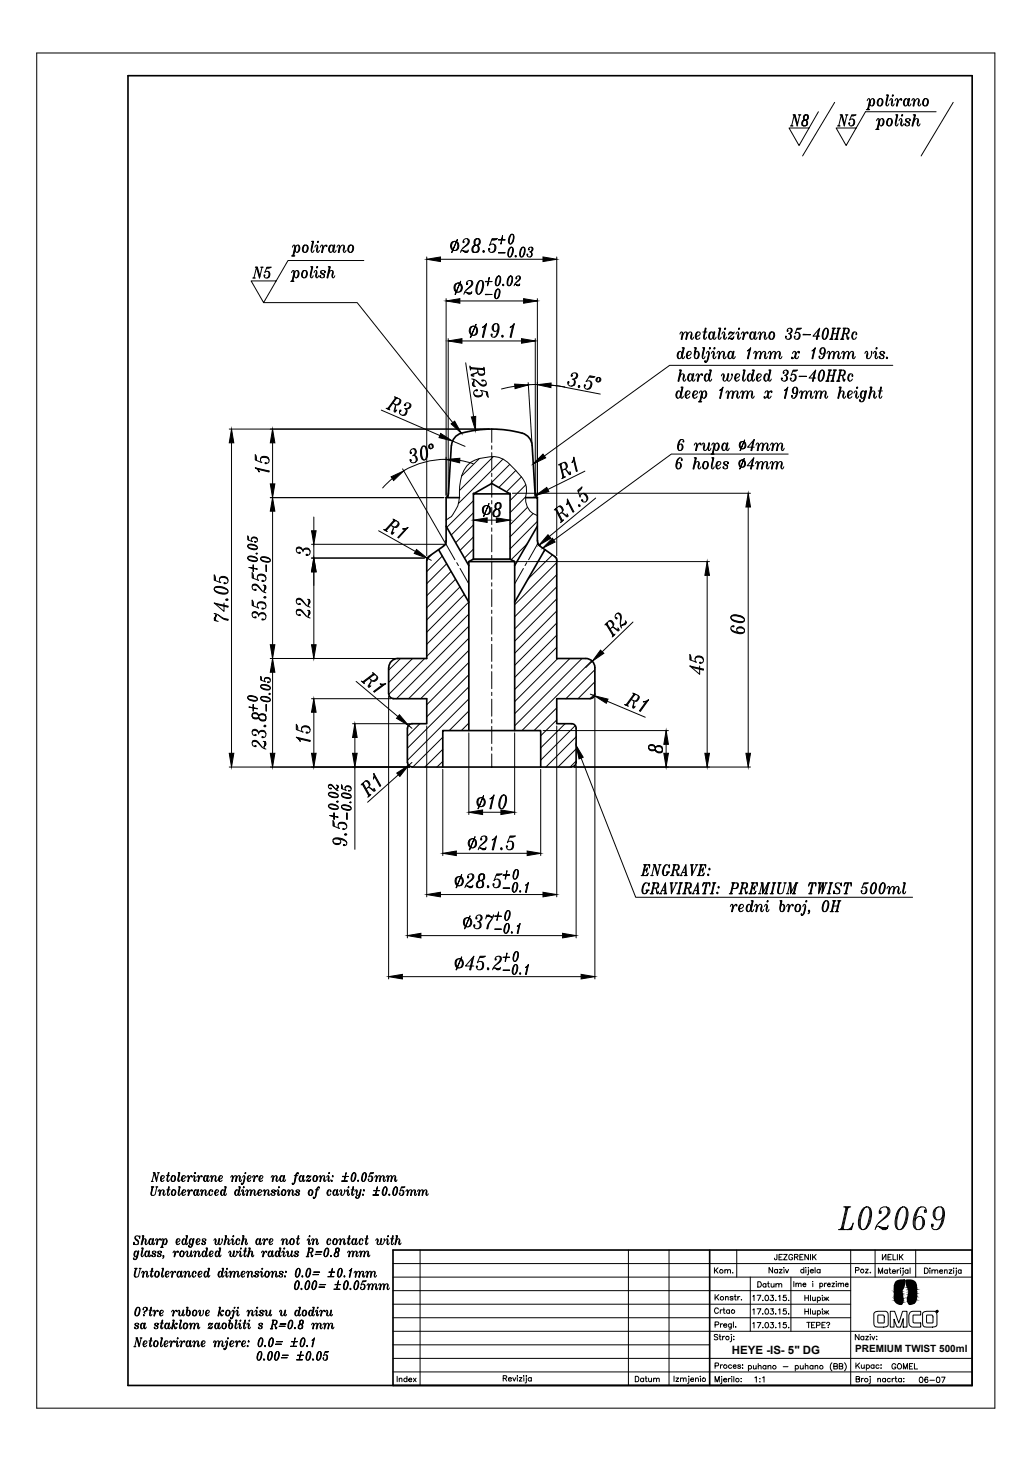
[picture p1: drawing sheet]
<svg xmlns="http://www.w3.org/2000/svg" width="210mm" height="297mm" viewBox="0 0 210 297" stroke-linecap="round" stroke-linejoin="round" font-family="sans-serif">
<defs><g id="words">
<text font-size="2.3" x="148.7" y="275">HEYE -IS- 5&quot; DG</text>
<text font-size="2" x="173.8" y="274.7">PREMIUM TWIST 500ml</text>
</g></defs>
<!-- layer: 3 -->
<g fill="none" stroke="#000" stroke-width=".34">
<path d="M26 15.4h171.5v266.1h-171.5zM91.7 90.5l-.6 9.8-.4 .8M93.8 88a2.77 2.77 0 0 0-2 2.5M106.1 88a2.77 2.77 0 0 1 2 2.5l.6 9.8M106.1 88a23.2 23.2 0 0 0-12.3 0M86.7 113.8v20h-5.9M87.1 113.1l-.3 .7M89.1 111.7l6.2 10.7M90.6 106.9l4.7 8M90.6 109.8a1.38 1.38 0 0 1-.5 1.2l-3 2.1M93.4 101.1h-2.8v8.8M95.3 114.1h9.3"/>
<path d="M96.2 113.6l-.9 .5v34.3M96.2 100.3l3.7-2.1 3.7 2.1zM96.2 100.2v13.4M103.6 100.2v13.4h-7.4M103.6 113.6l1 .5M104.6 114.1v34.3M106.8 101.1h2.4v8.8M108.8 100.3l.4 .8M109.2 106.9l-4.6 8M109.2 109.8a1.38 1.38 0 0 0 .6 1.2M109.8 111l2.9 2.1 .4 .7v20h5.9a1.84 1.84 0 0 1 1.9 1.8v5.4a.91 .91 0 0 1-.9 .9M110.7 111.7l-6.1 10.7"/>
<path d="M79 135.7v5.3M80.8 133.8a1.84 1.84 0 0 0-1.8 1.8M79 141a.99 .99 0 0 0 .9 1h6.8v5h-3a.91 .91 0 0 0-.9 .9M82.8 148v6.9M82.8 154.9a.91 .91 0 0 0 .9 .9M83.7 155.8h32.4M90 155.8v-7.4h19.9v7.4M116.2 147a.91 .91 0 0 1 .9 .9M117.1 148v6.9a.91 .91 0 0 1-.9 .9M119.9 142h-6.8v5h3M144.2 254v27.5M197.5 254h-117.6v27.5"/>
</g>
<!-- layer: 0 -->
<g fill="none" stroke="#000" stroke-width=".2">
<path d="M7.5 10.8h194.7v275.3h-194.7zM180.1 19.3h.4l-.4 1.9M180.2 19.3l.2 .1M180.3 19.3l.1 .2M180.4 19.3a2.98 2.98 0 0 0-.3 2.1l.3 .1 .2-.4M180.4 19.3l-.3 2.1M181.3 19.4h.2M181.4 19.3h.1v.2h-.2zM181.5 19.3l-.1 .2M160.6 25.6h.5M160.7 25.6l.2-.1 .2 .1M161.1 23.3h.5l.5 1.9 .4-1.8"/>
<path d="M161.2 23.3l.3 .1M161.3 23.3l.2 .3M161.5 23.3l.5 1.9M162.1 25.2l-.1 .4-.6-2.3-.5 2.2M162.2 23.3h.5M162.3 23.3h.4M163 25.5l.4 .1 .5-.1M163.3 24.5a.8 .8 0 0 0-.2 1M163.3 24.3l.3 .1-.4 .1M163.4 23.6v.7M163.4 23.4h.8M163.5 24.4a.76 .76 0 0 0-.2 1.2"/>
<path d="M163.7 23.3a.86 .86 0 0 0-.2 1.1M163.8 24.4a.81 .81 0 0 1 0 1l-.2 .2M163.9 24.6v.8M164 23.3a.75 .75 0 0 1-.2 1.1 .62 .62 0 0 1 .1 1.1 .62 .62 0 0 1-1-.6l.3-.4 .3-.1M164 24.3l-.3 .1 .2 .1M164.1 23.4v.8M166.3 22.7l-3.9 6.9-2.1-3.6h4.1M169.6 20.8l-6.5 10.9M170.2 25.6h.5M170.3 25.6l.1-.1 .2 .1M170.7 23.3h.4l.5 1.9 .5-1.8M170.8 23.3l.2 .1"/>
<path d="M170.9 23.3l.1 .3M171 23.3l.5 1.9M171.6 25.2l-.1 .4-.5-2.3-.6 2.2M171.8 23.3h.5M171.9 23.3h.3M173 23.6l.9-.3h-.8l-.5 1.1a.59 .59 0 0 1 .8-.2 .59 .59 0 0 1 .3 .7 .63 .63 0 0 1-.4 .6 .63 .63 0 0 1-.7-.1l-.1-.5h.1v.3v-.2M173.1 23.4h.7M173.2 24.2l.2 .1a1.04 1.04 0 0 1-.3 1.3M173.5 24.4a.93 .93 0 0 1-.2 1.1M176 22.3h.7M176.1 22.3l.3-.1 .2 .1M176.2 20.5l.3-.5h.1a.97 .97 0 0 1 .1 1.1l-.2 1.2"/>
<path d="M176.4 22.1l-.2 .2M176.5 22.1v.2M176.7 20.2l-.3 2.1M176.7 20.4l-.4 1.9M177 20.2l.2-.2a.76 .76 0 0 1 .5 .8 .76 .76 0 0 1-.6 .7 .95 .95 0 0 1-.1-1.3zM177.4 20l.2 .8-.4 .7M177.6 20.2v.6l-.1 .5M178.5 20.2a.59 .59 0 0 1 .8 0 .85 .85 0 0 1-.6 1.3 .82 .82 0 0 1-.2-1.3zM178.5 20.2l-.2 .6 .1 .5M178.7 20l-.2 .5a.86 .86 0 0 0 .2 1M179 20a1.08 1.08 0 0 1-.1 1.5M179.3 20.2v.6l-.1 .5"/>
<path d="M180.8 20.5l.2-.5h.2l.2 .4-.2 .8M181.3 20.2l-.1 1.2M181.3 20.4l-.2 .5 .1 .5 .3 .1 .2-.4M182.4 20.4l-.3 1.1h.2a1.29 1.29 0 0 0 0-1.5h-.2l-.2 .5M182.4 20.2l-.2 1.3M183.1 20.2v.2h.1l-.1-.4-.3 .2-.3 .6M183.8 20.2l.4-.2a.88 .88 0 0 1-.3 1.5l-.2-.2a1.11 1.11 0 0 1 .1-1.1zM183.9 20.2a1.11 1.11 0 0 0-.2 1.1M184.1 20l-.4 .8 .2 .7M184.8 20l-.2 1.4M185.1 21.1l-.3 .4-.2-.1-.1-.6 .2-.8h.1l-.2 1.2M185.8 20.4l-.3 1.1h.2l.2-.8-.2-.7h-.2l-.2 .5"/>
<path d="M185.8 20.2l-.2 1.3M185.9 20.7l.3-.5 .3-.2 .3 .4-.2 .8M186.7 20.2l-.1 1.2M186.7 20.4l-.2 .5 .1 .5 .3 .1 .2-.4M187.7 20.2a.59 .59 0 0 1 .9 0 .85 .85 0 0 1-.7 1.3 .82 .82 0 0 1-.2-1.3zM187.7 20.2l-.1 .6v.5M188 20l-.3 .5a.86 .86 0 0 0 .2 1M188.2 20a1.08 1.08 0 0 1-.1 1.5M188.5 20.2l.1 .6-.2 .5M190.2 22.7h-14.3l-4 6.9-2-3.6h4.1M193.7 20.8l-6.5 10.9M51.4 56.5h.5"/>
<path d="M51.4 56.5h.4M51.9 54.3h.4l.5 1.9 .4-1.8M52 54.3l.2 .1M52 54.3l.2 .2M52.2 54.3l.5 1.9M52.8 56.2l-.1 .3-.6-2.2-.5 2.1M53 54.3h.5M53.1 54.3h.3M54.2 54.5l.9-.2h-.9l-.4 1a.63 .63 0 0 1 .9 0 .63 .63 0 0 1 .1 .9 .64 .64 0 0 1-1.1 .1v-.4h.1v.2l-.1-.1M54.2 54.4h.7M54.4 55.1l.2 .1a1 1 0 0 1-.4 1.3M54.7 55.3a.95 .95 0 0 1-.2 1.1"/>
<path d="M59.2 52h.7M59.3 52h.5M59.4 50.2l.3-.4h.1a.9 .9 0 0 1 .1 1.1l-.2 1.1M59.6 51.8l-.2 .2M59.7 51.8v.2M59.9 49.9l-.3 2.1M59.9 50.1l-.4 1.9M60.3 49.9a.38 .38 0 0 1 .5 .1 .86 .86 0 0 1-.5 1.3 1.08 1.08 0 0 1 0-1.4zM60.6 49.8l.2 .7-.4 .8M60.8 50v.5l-.1 .6M61.7 49.9a.65 .65 0 0 1 .9 .1 .65 .65 0 0 1-.1 .9l-.1 .3a.59 .59 0 0 1-.9-.1 1.18 1.18 0 0 1 .2-1.2zM61.7 50l-.2 .5 .1 .6"/>
<path d="M61.9 49.8l-.2 .4a.86 .86 0 0 0 .2 1.1M62.2 49.8a1.08 1.08 0 0 1-.1 1.5M62.5 50v.5l-.1 .6M63.3 49h.4l-.4 1.9M63.4 49l.2 .1M63.5 49l.1 .2M63.6 49a2.93 2.93 0 0 0-.3 2.2l.3 .1 .2-.4M63.6 49l-.3 2.2M64 50.2l.2-.4 .3 .1 .1 .5-.2 .5M64.5 49.9l-.1 1.3M64.5 50.1l-.2 .5 .2 .7h.2l.2-.4M64.5 49.1h.2"/>
<path d="M64.6 49h.1v.2h-.2zM64.7 49l-.1 .2M65.6 50.1l-.3 1.2h.2l.2-.8-.1-.6-.3-.1-.2 .4M65.6 49.9l-.2 1.4M66.4 50l-.1-.1v.2h.1v-.3l-.4 .1-.3 .6M67 49.9l.5-.1a.88 .88 0 0 1-.4 1.5 .94 .94 0 0 1-.1-1.4zM67.1 49.9a1.18 1.18 0 0 0-.2 1.2M67.3 49.8l-.4 .7 .2 .8M68 49.8l-.2 1.4M68.3 50.9l-.3 .4h-.1a1.29 1.29 0 0 1 0-1.5h.1l-.2 1.1M69 50.1l-.3 1.2h.2l.2-.9-.1-.5-.3-.1-.2 .4M69 49.9l-.2 1.4"/>
<path d="M69.1 50.4a.66 .66 0 0 1 .6-.6l.3 .3-.2 .8M69.9 49.9l-.1 1.3M69.9 50.1l-.2 .5 .2 .7h.2l.2-.4M70.9 49.9a.65 .65 0 0 1 .9 .1 .65 .65 0 0 1 0 .9l-.2 .3a.59 .59 0 0 1-.8-.1 1.18 1.18 0 0 1 .1-1.2zM70.9 50l-.1 .5v.6M71.2 49.8l-.3 .4a.86 .86 0 0 0 .2 1.1M71.4 49.8a1.08 1.08 0 0 1-.1 1.5M71.7 50l.1 .5-.2 .6M73.9 52.9h-15.4l-4.9 8.6-2.6-4.4h5.1M86.7 52.2v60.7M89.5 52.7h20.8M91.9 49.2a.92 .92 0 0 1 1.3 .8 .92 .92 0 0 1-1.3 .8 1.11 1.11 0 0 1 0-1.6z"/>
<path d="M92 49.2a1.22 1.22 0 0 0 0 1.6M92.3 49a1.06 1.06 0 0 0 0 1.9M92.5 49a1.1 1.1 0 0 1 0 1.9M92.6 57.7a.91 .91 0 0 1 1.2 .2 .91 .91 0 0 1-.2 1.3 .91 .91 0 0 1-1.3-.2 1.25 1.25 0 0 1 .3-1.3zM92.7 57.7a1.05 1.05 0 0 0 0 1.5M92.8 49.2a1.11 1.11 0 0 1 0 1.6M92.9 48.7l-1 2.6h-.1zM93 57.5a1.1 1.1 0 0 0 0 1.9M93.2 57.5a1.06 1.06 0 0 1 0 1.9M93.5 57.7a1.16 1.16 0 0 1 0 1.5M93.6 57.1l-1.1 2.7zM94.2 49.2l.1-.2v.3h-.2a.67 .67 0 0 1 .4-.8 .67 .67 0 0 1 .8 .4l-.2 .8-1.1 .8-.4 .8"/>
<path d="M94.9 57.7v-.2h.1v.3h-.2a.65 .65 0 0 1 .4-.8 .65 .65 0 0 1 .8 .3 .65 .65 0 0 1-.3 .9l-1 .8-.5 .8M94.9 48.5a.84 .84 0 0 1-.1 1.2l-.8 .8M95.1 48.7a.89 .89 0 0 1-.5 1.3M95.1 50.9v.1l-1.1-.1-.3 .1M95.1 50.8v.4l-.3 .1h-.3l-.5-.4 .5 .3h.6M95.6 57a.76 .76 0 0 1-.1 1.2l-.8 .8M95.9 57.1a.95 .95 0 0 1-.6 1.3M95.9 59.4l-.2 .1-1.2-.1-.1 .1M95.9 59.2a.53 .53 0 0 1-.7 .6l-.5-.4 .5 .2h.5M96 51.2l.5 .1 .7-.1M96.3 50a.86 .86 0 0 0-.2 1.2M96.4 49.7l.3 .1-.5 .2"/>
<path d="M96.5 48.8l-.1 .2 .1 .7M96.5 48.7l.5-.2 .5 .2M96.6 49.8a.92 .92 0 0 0-.3 1.5M96.8 48.5a1.22 1.22 0 0 0-.2 1.3M97 49.8a.98 .98 0 0 1 0 1.4l-.3 .1M97.2 50.1v.9M97.3 48.5a.96 .96 0 0 1-.3 1.3 .79 .79 0 0 1 .2 1.3 .79 .79 0 0 1-1.3-.2 .81 .81 0 0 1 .7-1.1M97.3 49.7l-.5 .1 .4 .2M97.3 57.1a.55 .55 0 0 1 .9 .1l.1 .9a1.56 1.56 0 0 1-1.2 1.7 1.52 1.52 0 0 1-.2-2zM97.3 57.2l-.3 .6a2.24 2.24 0 0 0-.1 1.7M97.4 48.7v.9M97.6 57a2.63 2.63 0 0 0-.5 2.8"/>
<path d="M97.8 57a2.68 2.68 0 0 1-.5 2.8M98.1 57.2a2.76 2.76 0 0 1-.5 2.3M98.1 51l.2-.1 .1 .3-.2 .1zM98.2 51l.1 .2zM98.7 57.2h1.3zM98.7 59.8h1.3zM99.4 56.4l-.4 1.7zM99.9 48.8h.5l.7-.3h-1.1l-.5 1.3a.78 .78 0 0 1 1.1 0 .78 .78 0 0 1 0 1.1 .8 .8 0 0 1-1.2 .1l-.1-.5h.2v.3l-.1-.2M100 48.7h.9M100.2 49.6l.2 .1a1.17 1.17 0 0 1-.4 1.6M100.6 49.8a1.28 1.28 0 0 1-.3 1.4M100.8 59a.45 .45 0 0 1 .7-.1v.9a.63 .63 0 0 1-.2 .7 .63 .63 0 0 1-.7 0l-.1-.6z"/>
<path d="M100.9 58.9l-.3 1v.6M101.1 56.2l.2-.1a1.03 1.03 0 0 1 .1 1.7l-.1 .2-.4 .1a1.39 1.39 0 0 1 .2-1.9zM101.1 56.3l-.3 .6v1M101.1 58.7a2.06 2.06 0 0 0-.3 2M101.3 48.7h1.3l-1.3 .1zM101.3 51.3l1.3 .1zM101.3 56.1a1.86 1.86 0 0 0-.4 2M101.3 58.7a1.81 1.81 0 0 1-.4 2M101.4 56.1a1.86 1.86 0 0 1-.3 2M101.4 58.9l.1 .6-.1 .6-.3 .4M101.6 56.3l.1 .5-.4 1.1M102.1 47.9l-.4 1.7z"/>
<path d="M102.2 57.8l.2 .1-.1 .2-.2-.1zM102.2 57.9l.1 .1zM103.5 56.2l.2-.1a1.03 1.03 0 0 1 .2 1.7l-.4 .3-.4-.2v-1zM103.5 56.3l-.4 1 .1 .6M103.6 50.3l.4-.1a1.27 1.27 0 0 1-.4 2h-.1a1.39 1.39 0 0 1 .1-1.9zM103.6 50.4l-.3 .7v.9M103.7 56.1a1.86 1.86 0 0 0-.4 2M103.8 47.7l.4-.1a1.32 1.32 0 0 1-.6 2 1.32 1.32 0 0 1 .2-1.9zM103.8 47.8l-.4 1 .1 .6M103.9 50.2a1.86 1.86 0 0 0-.4 2M103.9 56.1a1.86 1.86 0 0 1-.4 2M104 47.6a1.97 1.97 0 0 0-.4 2"/>
<path d="M104 50.2a1.97 1.97 0 0 1-.4 2M104 56.3l.1 .5-.4 1.1M104.2 47.6a1.86 1.86 0 0 1-.4 2M104.2 50.4v.6l-.3 1M104.3 47.8v.9l-.3 .7M104.7 51.9l.2 .1-.1 .2-.1-.1zM104.7 52l.1 .1zM104.9 56.5l.1-.1v.3h-.2a.47 .47 0 0 1 .3-.6 .47 .47 0 0 1 .6 .2 .47 .47 0 0 1-.2 .6l-.9 .8-.1 .4M105.5 56.1l.1 .3-.1 .3-.7 .8M105.6 56.2v.5l-.4 .4M105.6 57.8l-.1 .1-.9-.1-.1 .1M105.6 57.7l-.2 .4h-.3l-.3-.3 .3 .2h.4"/>
<path d="M106 50.3l.4-.1a1.18 1.18 0 0 1 0 1.7l-.1 .2-.4 .1a1.44 1.44 0 0 1 .1-1.9zM106 50.4l-.3 .7v.9M106.3 50.2a1.86 1.86 0 0 0-.4 2M106.4 50.2a1.86 1.86 0 0 1-.4 2M106.6 50.4l.1 .6-.4 1M107.5 50.7v-.1v.2h-.1a.5 .5 0 0 1 .4-.6 .5 .5 0 0 1 .6 .5 .5 .5 0 0 1-.6 .5M107.8 51.2a.54 .54 0 0 1 .3 .6 .54 .54 0 0 1-.6 .4 .54 .54 0 0 1-.4-.6h.1v.2v-.1M107.8 51.2l.2 .2v.4l-.3 .4M108 50.2l.1 .3-.1 .4-.4 .3M108 51.4v.6M108.1 50.3l.1 .4-.2 .3M113.1 52.2v60.7"/>
<path d="M53.6 61.5h19l19.4 24.4M90.6 60.7v39.9M91.1 68.8v31.8M93.4 61.1h13M93.9 69.3h12.1M94.6 73.7l1.6 11M95.5 74.4l.1 .8M95.5 74.7l2.9 .2M95.5 74.5l.2 .3-.1 .3M95.5 74.6l.3 .1M95.6 74.8l2.8 .2M95.6 74.9l2.8 .2"/>
<path d="M95.7 66.4a.92 .92 0 0 1 1.4 .8 .92 .92 0 0 1-1.4 .8 1.11 1.11 0 0 1 0-1.6zM95.8 66.4a1.22 1.22 0 0 0 0 1.6M95.8 74.9l-.2 .1M95.9 77l.8 .3 .9 .9a.67 .67 0 0 0 .9 .2 .67 .67 0 0 0 .2-.9 .67 .67 0 0 0-.8-.3v.2h.3l-.1-.1M96 76.1l-.1 .2M96.1 66.3a1.06 1.06 0 0 0 0 1.8M96.2 77.1l.1 .3v1l.2 .1M96.2 78.4l-.1-.5 .2-.5-.3 .5v.3l.6 .3M96.3 66.3a1.1 1.1 0 0 1 0 1.8M96.6 66.4a1.11 1.11 0 0 1 0 1.6M96.7 77.3l.9 .7a.83 .83 0 0 0 1.2-.1M96.7 65.9l-1 2.6h-.1z"/>
<path d="M96.9 75.7l-1.2 .4 .1 .2 .5 .1M96.9 79.3l-.2 .1h.3v-.2a.68 .68 0 0 0-.7 .8 .85 .85 0 0 0 1.1 .7 .85 .85 0 0 0 .4-1.3l-.1-.1 1.3 .3 .2 1.1-.3-.6-.1-.5M97.1 75.4l-.1 .3-1 .5 .2 .2M97.3 77.9a.98 .98 0 0 0 1.4 .3M98 66.5l.9-.7-.7 2.7h-.2l.5-2.2zM98 80a.98 .98 0 0 1-1.6 .2l-.1-.2M98.1 75.1l.3 .1M98.3 74.6l.2 1.1a.7 .7 0 0 1-.6 .6 .7 .7 0 0 1-.7-.5l-.2-.8M98.4 74.7l-.1 .3 .1 .3M98.4 74.8l-.3 .1M98.4 76a.91 .91 0 0 1-1.1 0M98.5 75.7a.9 .9 0 0 1-1.3 .1"/>
<path d="M98.9 65.8l-.8 2.7M98.9 79.6l.1 .9M100.3 66.1l-.2 .3 .2 .7M100.7 65.8l-.2 .1a1.24 1.24 0 0 0 0 1.4M101 65.8a2.58 2.58 0 0 1-.5 2.7M101.2 66.8a.6 .6 0 0 1-.6 .5 .6 .6 0 0 1-.6-.5 .79 .79 0 0 1 .3-.9 .79 .79 0 0 1 1 .1v1.3a1.23 1.23 0 0 1-1.2 1.2l-.2-.1-.1-.5h.2v.2l-.1-.1M101.2 66a2.37 2.37 0 0 1-.3 2.1M102 68.1l.2 .2v.2l-.2-.1zM102 68.3l.2 .1zM103.6 66.5l.9-.7-.6 2.7h-.3l.6-2.2zM104.5 65.8l-.8 2.7M104.6 78.5l-2.7 .5"/>
<path d="M107.3 77.7l.8 12.4M107.4 78.2h3.9l3.5 .4-2.8-.4M108.8 68.8v31.8M109.2 60.7v39.9M114.7 78.7l7.3 1.4M116.2 76.3l.1-.1v.3l-.3-.1a.65 .65 0 0 1 .6-.7 .65 .65 0 0 1 .7 .5 .65 .65 0 0 1-.5 .8l-.3 .1M116.5 77.1a.73 .73 0 0 1 .3 .9 .73 .73 0 0 1-.9 .4 .73 .73 0 0 1-.5-.9l.2 .1v.2h-.1v-.1M116.5 77.1l.2 .1a.96 .96 0 0 1-.4 1.2l-.2 .1M116.7 77.4l.1 .3-.2 .6M117 75.8a.79 .79 0 0 1 0 .9 .79 .79 0 0 1-.7 .3M117.2 76a.71 .71 0 0 1-.3 .8M117.5 78.5l.2-.2 .1 .2-.1 .3z"/>
<path d="M117.6 78.5l.1 .1h-.1zM119.7 76.6l.5 .1 .7-.1-1-.3-.8 1.2a.72 .72 0 0 1 .9 0 .72 .72 0 0 1 .2 .9 .74 .74 0 0 1-.7 .7 .74 .74 0 0 1-.8-.7l.1-.2h.2l-.1 .3-.1-.2M119.8 76.5l.9 .1M119.9 77.4a1.17 1.17 0 0 1-.5 1.7M120.1 77.7a1.15 1.15 0 0 1-.4 1.3M121.4 76.8l-.2 .5 .1 .1M121.6 76.7a.71 .71 0 0 0-.3 .9M121.8 76.7a.71 .71 0 0 1-.2 .9M121.9 76.8l.1 .2-.2 .5M137.9 71.5l.4-.1a.88 .88 0 0 1-.4 1.5l-.2-.2a1.11 1.11 0 0 1 .2-1.2zM137.9 71.6l-.2 .6 .1 .5M138.1 71.4l-.3 .8 .1 .7"/>
<path d="M138.6 70.7h.4l-.4 1.9M138.7 67.8l-.3 1.1h.2l.1-.8v-.6h-.3l-.3 .4M138.7 67.5l-.2 1.4M138.7 70.7l.3 .1M138.8 70.7l.1 .2M138.9 70.7a2.98 2.98 0 0 0-.3 2.1l.3 .1 .2-.5M139 70.7l-.4 2.1M139.5 72.4a.8 .8 0 0 0 .9-.9l-.2-.1a.82 .82 0 0 0-.7 .6 .82 .82 0 0 0 .3 .9l.4-.1 .2-.2M139.6 67.8l-.3 1.1h.2l.2-.8-.1-.6h-.2a.66 .66 0 0 0-.7 .6M139.6 67.5l-.2 1.4M139.7 68.1a.66 .66 0 0 1 .6-.6l.3 .3-.2 .8M139.7 71.6l-.2 .6 .1 .5"/>
<path d="M140 71.4l-.4 .8 .2 .7M140.5 67.5l-.1 1.3M140.5 67.8l-.2 .5 .1 .5 .3 .1 .2-.4M141.1 70.7h.4l-.3 1.5 .1-.6 .3-.2a.76 .76 0 0 1 .5 .8 .76 .76 0 0 1-.7 .7l-.2-.1a1.35 1.35 0 0 1 0-1.4l.1-.7M141.2 70.7l.2 .1M141.2 70.7l.1 .2M141.4 68.4a.8 .8 0 0 0 .8-.9h-.4a.78 .78 0 0 0-.6 .7 .78 .78 0 0 0 .6 .7l.4-.3M141.4 70.7a3.5 3.5 0 0 0-.2 2.1M141.5 67.7l-.1 .5v.5M141.7 71.4l.2 .8-.3 .7M141.8 67.5l-.4 .7 .2 .7M141.9 71.6l.1 .6-.2 .5"/>
<path d="M142.8 70.7h.4l-.4 1.9M142.8 67.5h.9M142.8 70.7l.3 .1M142.9 70.7l.1 .2M143 70.7a2.98 2.98 0 0 0-.2 2.1l.2 .1 .3-.5M143.1 70.7l-.3 2.1M143.4 66.7l-.3 2.1M143.5 71.8l.3-.4 .2 .1a2.41 2.41 0 0 1-.6 2.1h-.1l-.1-.3h.2v.2l-.1-.1M143.6 68.5l-.3 .4h-.2a.9 .9 0 0 1 0-1l.2-1.2h.2l-.4 1.9M144 71.5l-.3 1.8M144 71.7l-.3 1.5-.3 .4M144.2 70.8h.1"/>
<path d="M144.2 70.7h.2l-.1 .2h-.2zM144.2 67.5h.5a.88 .88 0 0 1-.4 1.4l-.2-.2a1.2 1.2 0 0 1 .1-1.2zM144.3 70.7l-.1 .2M144.3 67.5a1.2 1.2 0 0 0-.1 1.2M144.5 67.5l-.3 .7 .1 .7M144.5 71.8l.3-.4h.2l.1 .3-.1 .9M145 71.5v1.3M145 71.7l-.1 .5 .1 .6 .2 .1 .3-.5M145.1 70.8h.2M145.1 70.7h.2l-.1 .2h-.2zM145.2 67.5l-.2 1.3M145.2 70.7l-.1 .2"/>
<path d="M145.5 68.5l-.2 .4-.3-.1-.1-.6 .2-.7h.2l-.3 1.1M146 66.7h.4l-.4 1.9M146.1 66.7l.3 .1M146.2 71.7l-.3 1.2h.2l.2-.9-.2-.6h-.2l-.2 .4M146.2 71.5l-.2 1.4M146.2 66.7l.1 .2M146.3 66.7a3.1 3.1 0 0 0-.3 2.1l.3 .1 .2-.4M146.3 72l.3-.5 .4-.1 .2 .3-.2 .9M146.4 66.7l-.4 2.1M146.7 67.9l.3-.4h.2l.1 .6-.2 .5M147.1 71.5l-.1 1.3M147.1 71.7l-.1 .5v.6l.3 .1 .2-.5"/>
<path d="M147.2 67.5l-.1 1.3M147.2 67.8l-.2 .5 .1 .5 .3 .1 .2-.4M147.2 66.8h.2M147.3 66.7h.2l-.1 .2h-.2zM147.4 66.7l-.1 .2M148.1 68.7h.8l.2-.3-.2 .5-.7-.2 .4 .1 .3-.1M148.1 71.5l.5-.1a.88 .88 0 0 1-.4 1.5l-.2-.2a1.11 1.11 0 0 1 .1-1.2zM148.2 67.7l.1-.2 .6 .2-.6-.2-.2 .5 .2-.3h.8M148.2 71.5a1.11 1.11 0 0 0-.1 1.2M148.4 71.4l-.3 .8 .1 .7M149.1 71.4l-.2 1.4M149.2 67.5l-1.2 1.4"/>
<path d="M149.4 72.4l-.2 .5-.3-.1-.1-.6 .2-.8h.2l-.3 1.2M149.5 67.9l.3-.4h.2l.1 .6-.1 .5M150 67.5v1.3M150 67.8l-.1 .5 .1 .5 .2 .1 .3-.4M150.1 66.8h.2M150.1 66.7h.2l-.1 .2h-.2zM150.2 66.7l-.1 .2M151.1 67.8l-.2 1.1h.2a1.29 1.29 0 0 0 0-1.4h-.2l-.3 .4M151.1 67.5l-.1 1.4M151.9 71.3l.6-.6-.5 2.2h-.1l.4-1.8zM151.9 67.7l-.1-.2v.3h.2l-.1-.3h-.3l-.4 .7M152.5 70.7l-.6 2.2"/>
<path d="M152.6 67.5h.4a.88 .88 0 0 1-.3 1.4l-.3-.2a1.2 1.2 0 0 1 .2-1.2zM152.7 67.5a1.2 1.2 0 0 0-.2 1.2M152.8 67.5l-.3 .7 .2 .7M153.5 67.5l-.2 1.3M153.6 71.7l-.2 1.2h.2l.1-.9-.1-.6h-.2l-.3 .4M153.6 71.5l-.1 1.4M153.9 68.5l-.3 .4-.3-.1v-.6l.1-.7h.2l-.3 1.1M154.5 67.8l-.2 1.1h.1l.2-.8-.1-.6h-.2l-.3 .4M154.5 67.5l-.1 1.4M154.6 71.7l-.3 1.2h.2l.2-.9-.1-.5-.4-.1-.5 .6M154.6 71.5l-.2 1.4M154.6 68.1a.66 .66 0 0 1 .7-.6l.2 .3-.1 .8"/>
<path d="M154.7 72l.3-.5 .3-.1 .3 .3-.2 .9M155.5 67.5l-.1 1.3M155.5 67.8l-.2 .5 .1 .5 .2 .1 .3-.4M155.5 71.5l-.1 1.3M155.5 71.7l-.2 .5 .1 .6 .3 .1 .2-.5M156.5 67.5a.59 .59 0 0 1 .9 .5 .69 .69 0 0 1-.2 .8 .69 .69 0 0 1-.8 0l-.1-.1a1.2 1.2 0 0 1 .2-1.2zM156.5 67.7l-.2 .5 .1 .5M156.6 71.7l-.2 1.2h.1l.2-.9-.2-.6h-.1l-.3 .4M156.6 71.5l-.2 1.4M156.7 67.5l-.2 .4a.86 .86 0 0 0 .1 1M157 67.5a1.08 1.08 0 0 1-.1 1.4M157.2 67.7l.1 .5-.1 .5"/>
<path d="M157.5 71.7l-.2 1.2h.2l.1-.9-.1-.5-.3-.1-.5 .6M157.5 71.5l-.1 1.4M157.6 72l.4-.5 .3-.1 .3 .3-.2 .9M158.5 71.5l-.1 1.3M158.5 71.7l-.2 .5 .1 .6 .2 .1 .3-.5M160 67.2l.1-.1v.2h-.2a.51 .51 0 0 1 .6-.6 .51 .51 0 0 1 .4 .8l-.5 .3M160.4 67.8a.59 .59 0 0 1 .4 .7 .59 .59 0 0 1-.7 .4 .59 .59 0 0 1-.5-.6h.2v.2l-.1-.1M160.4 67.8l.2 .3v.4l-.3 .4M160.6 66.7l.1 .1a.66 .66 0 0 1-.5 1M160.6 68v.7M160.8 66.8l.1 .4-.2 .3M161 71.8l.3-.4a.41 .41 0 0 1 .5 .5"/>
<path d="M161.5 71.4l.1 .5a.82 .82 0 0 1-.7 1l-.1-.3h.2v.2l-.1-.1M161.5 72.4l.1 .4 .2 .1 .3-.1 .2-.4M161.7 71.6l-.1 1.1M161.9 66.9l.9-.2h-.8l-.4 1.1a.63 .63 0 0 1 .9-.1 .63 .63 0 0 1 0 .9 .64 .64 0 0 1-1 .1l-.1-.4h.2v.2l-.1-.1M162 66.8h.7M162.2 67.5a.89 .89 0 0 1-.2 1.4M162.4 71.6l-.1-.1v.2h.1v-.2l-.2-.1-.3 .3-.2 .7 .1 .5M162.4 67.8a.95 .95 0 0 1-.2 1M163.2 67.9l1.5 .1h-1.5zM165 71.3l.7-.6-.5 2.2h-.2l.4-1.8zM165.7 70.7l-.6 2.2M166.3 67.1l-.4 1.8h.1l.6-2.2-1.4 1.6h1.4"/>
<path d="M166.6 66.7l-.6 2.2M166.8 71v.7M167.1 70.7l-.3 .2a.97 .97 0 0 0 .1 1M167.4 70.7a2.09 2.09 0 0 1-.5 2.2M167.5 71.5l-.3 .4a.61 .61 0 0 1-.6-.8 .61 .61 0 0 1 1-.2v1a.78 .78 0 0 1-.3 .8 .78 .78 0 0 1-.8 .1l-.1-.4h.2v.2l-.1-.2M167.5 70.9l.1 .6-.3 1.1M167.6 66.8l.4-.1a1.48 1.48 0 0 1-.4 2.2h-.2a1.54 1.54 0 0 1 .2-2.1zM167.6 66.9l-.5 1.2 .1 .6M167.8 66.7a2.19 2.19 0 0 0-.4 2.2M168 66.7a2.14 2.14 0 0 1-.4 2.2M168.2 66.9v1.1l-.4 .7M168.5 71.7l-.2 1.2h.2l.1-.9-.1-.6h-.2l-.3 .4"/>
<path d="M168.5 71.5l-.1 1.4M168.6 68.9h.7M168.7 68.9h.5M168.9 68.7l-.1 .2M169 68.7l.1 .2M169.1 66.7h.7M169.2 67.8h1M169.2 66.7l.2 .1 .3-.1M169.3 66.7v.2M169.3 66.7l-.5 2.2M169.4 66.7l-.5 2.2M169.5 71.7l-.3 1.2h.2l.2-.9-.1-.5-.4-.1-.5 .6"/>
<path d="M169.5 71.5l-.2 1.4M169.5 66.7l-.5 2.2M169.6 72l.3-.5 .3-.1 .3 .3-.2 .9M169.6 68.9h.7M169.6 66.7l-.2 .2M169.7 68.9h.5M169.9 68.7l-.1 .2M170 68.7l.1 .2M170.1 66.7h.7M170.2 66.7l.2 .1 .3-.1M170.3 66.7l.1 .2M170.4 66.7l-.5 2.2"/>
<path d="M170.4 71.5l-.1 1.3M170.4 71.7l-.2 .5 .1 .6 .3 .1 .2-.5M170.5 66.7l-.5 2.2M170.6 66.7l-.2 .2M170.8 68.9h.7M170.9 68.9h.5M171.1 68.7l-.1 .2M171.2 68.7l.1 .2M171.3 66.7h.9a.59 .59 0 0 1 .4 .6 .59 .59 0 0 1-.5 .5h-.6M171.4 66.7l.2 .1 .3-.1M171.5 66.7v.2M171.5 71.7l-.2 1.2h.1l.2-.9-.2-.6h-.1l-.3 .4"/>
<path d="M171.5 71.5l-.2 1.4M171.5 66.7l-.5 2.2M171.6 66.7l-.5 2.2M171.7 66.7l-.5 2.2M171.8 67.8l.3 .2 .1 .6h.3M171.8 66.7l-.2 .2M172.1 68l.1 .9h.2l.1-.4M172.2 66.7l.1 .1a.84 .84 0 0 1-.2 1M172.2 68.7l.2 .1M172.4 66.8l.1 .4-.2 .5M172.4 71.7l-.2 1.2h.2l.1-.9-.1-.5-.3-.1-.5 .6M172.4 71.5l-.1 1.4"/>
<path d="M172.5 72l.4-.5 .3-.1 .3 .3-.2 .9M173.3 67.7l-.1 .5v.5M173.4 71.5l-.1 1.3M173.4 71.7l-.2 .5 .1 .6 .2 .1 .3-.5M173.6 67.5l-.4 .7 .2 .7M174 67.9l-.1-.1v.2h.2l-.1-.5h-.4a.78 .78 0 0 0-.6 .7 .78 .78 0 0 0 .6 .7l.2-.1 .2-.3M175.7 71.8l.3-.4h.2l.1 .3-.1 .9M176.2 71.5v1.3M176.2 71.7l-.1 .5 .1 .6a.48 .48 0 0 0 .7-.2 1.21 1.21 0 0 0 .2-1.2v.3M177.5 71.8l.2-.4h.2l.2 .3-.2 .9M178 71.5l-.1 1.3M178 71.7l-.2 .5 .1 .6 .3 .1 .2-.5"/>
<path d="M178 70.8h.2M178.1 70.7h.1v.2h-.2zM178.2 70.7l-.1 .2M178.8 71.6l.3 .3a.5 .5 0 0 1 .6 .5 .5 .5 0 0 1-.5 .5 .5 .5 0 0 1-.5-.5h.1v.3l-.1-.1M178.9 71.9l.6 .3M178.9 71.5l-.1 .3M179.6 72.4l-.1 .4M179.7 71.7l-.1-.1v.2h.2v-.2a.51 .51 0 0 0-.6-.2 .51 .51 0 0 0-.4 .4l.8 .8M180.2 72.6l.2 .1-.1 .2-.2-.1zM180.2 72.7l.1 .1zM181.4 74.2h-45.3l-25.5 18.4M46.6 87.2h52.9"/>
<path d="M47 90v63M51.9 95.1l2.8 .6v.2l-2.3-.6 .3 .6-.4-.6zM51.9 95.1l2.8 .7M52 92.6v.8M52.1 93.6v-.6l-.2-.6v1l1.3 .6a.73 .73 0 0 1-.2-.9 .73 .73 0 0 1 .9-.4 .76 .76 0 0 1 .8 .7 .76 .76 0 0 1-.6 .8h-.2v-.2h.2l-.1 .1M52.9 93.2a1.14 1.14 0 0 1 1.8 .2M53.2 92.9a1.13 1.13 0 0 1 1.3 .2M55.4 90v8.3M77.5 83.3l11.9 5.2M78.5 82.9l.7 .4M78.5 83h.4l.2 .2M79 82.9l-.4 .1"/>
<path d="M79.1 82.9v.3M79.8 97.2l-2.1 1.9M80.2 80.6l1 .5a.71 .71 0 0 1 .1 .8 .71 .71 0 0 1-.7 .4l-.8-.4M80.2 82.1a1.53 1.53 0 0 1 .1 1.4l.2-.1M80.2 83.4l.2 .2M80.2 80.7l.3 .2h.3M80.3 80.7v.3M80.4 82.5l-.3 1.2h.2l.3-.4M80.4 80.7l-1.6 2.4M80.5 80.8l-1.7 2.3M80.6 80.8l-1.7 2.4M80.7 80.9l-.3 .1"/>
<path d="M81.2 81.1a.9 .9 0 0 1-.6 1.2M81.3 81.3a.84 .84 0 0 1-.5 .9M81.8 95.3l8.6 14.9M82.3 82.3l.2-.1-.1 .2h-.3a.65 .65 0 0 1 .7-.6 .65 .65 0 0 1 .6 .7 .65 .65 0 0 1-.6 .6h-.4M82.4 83.1a.75 .75 0 0 1 .2 1 .75 .75 0 0 1-1.1 .2 .75 .75 0 0 1-.2-1l.2 .1-.1 .2-.1-.1M82.4 83.1l.2 .2a.97 .97 0 0 1-.8 1.1M82.6 83.5l-.3 .8M83.2 82a.77 .77 0 0 1-.1 .8 .77 .77 0 0 1-.9 .2M83.4 82.2a.72 .72 0 0 1-.5 .8M83.5 92v-.2l.1 .3-.2 .1a.66 .66 0 0 1 .2-.9 .66 .66 0 0 1 .9 .1 .66 .66 0 0 1-.2 .9l-.3 .2M84 91.2a.79 .79 0 0 1 .4 .7 .79 .79 0 0 1-.6 .7M84 92.5a.75 .75 0 0 1 .8 .7 .75 .75 0 0 1-.7 .8 .75 .75 0 0 1-.8-.6h.2l.1 .2-.1 .1v-.2"/>
<path d="M84 92.5l.3 .1a.97 .97 0 0 1 0 1.4M84.3 91.2a.68 .68 0 0 1 .1 1M84.4 92.7l.2 .2 .1 .7M85.7 90.9l.5-.3a.81 .81 0 0 1 .6 .9 1.9 1.9 0 0 1-.4 1.9l-.2 .1a1.5 1.5 0 0 1-.8-1.9zM85.7 91l-.1 .6a2.13 2.13 0 0 0 .3 1.7M86 90.6a2.75 2.75 0 0 0 .2 2.9M86.2 90.6a2.67 2.67 0 0 1 .2 2.8M86.5 90.8l.3 1.3-.2 1M87.2 90.4v.3l.2 .4M87.4 90.3l-.1 .4 .2 .5M87.6 90.2a.63 .63 0 0 1 .1 .9M87.7 90.3l.2 .3v.3"/>
<path d="M90.7 93.3a17.3 17.3 0 0 0-8.7 2.3M91.9 89.6l2.6 1.1M93.4 93.5l2.7 .7M96.5 80.3a1.23 1.23 0 0 0 1.3 .1M113.5 94.5l1.4-.6a.84 .84 0 0 1 .1 1.3l-.7 .4M113.7 94.4l.2 .1M113.8 94.3l.6 2.8M113.8 94.3l.7 2.7M113.9 94.2l.7 2.8M114.1 94.2l-.1 .3M114.1 94.1l-.2 .3h-.3M114.4 96.8l-.1 .3"/>
<path d="M114.5 96.7l.2 .3M114.5 94a.88 .88 0 0 1 .5 1.2M114.7 95.3l.3 .2 .8 .7 .1-.3M114.8 94a1.03 1.03 0 0 1 .4 1M114.8 96.9h-.3l-.3 .3M114.9 96.9l-.8 .4M115 95.5l.8 .9h.2l-.2-.6M115.6 96.2h.3M116.6 92.9l.7 2.8-.2 .1-.5-2.3-.4 .5zM116.6 92.9l.6 2.8M117.5 99.9l.4-.3 .4-.7-.9 .7 .5 1.4a.78 .78 0 0 1 .8-.8 .78 .78 0 0 1 .7 .9 .82 .82 0 0 1-.9 .9l-.4-.4 .2-.1 .2 .2-.1 .1-.1-.1M118.2 99.2l-.7 .6"/>
<path d="M118.8 95.7l-7.5 3.8M138.1 89.6l-.3 1 .1 .7M138.4 89.3a2.14 2.14 0 0 0-.4 2.2M138.4 90.2a.95 .95 0 0 1-.1 1.3M138.6 90.4v.8M138.9 89.7l-.1-.1v.2h.2l-.1-.4a.78 .78 0 0 0-.8 .1 .78 .78 0 0 0-.3 .7l-.1 .4a.65 .65 0 0 0 .6 .9 .66 .66 0 0 0 .5-.7 .66 .66 0 0 0-.6-.6l-.3 .4M141.6 90.4l-.3 1.1h.2l.2-.7-.2-.8h-.2l-.2 .4M141.6 90.1l-.2 1.4M142.3 90.2v-.1v.3h.1l-.1-.4-.3 .1-.3 .7M142.6 90.4l.2-.4h.2l.2 .4-.2 .8M143.1 90.1l-.1 1.3M143.1 90.4l-.2 .8 .3 .3a.78 .78 0 0 0 .7-.6l.1-.9h.2l-.3 1.2"/>
<path d="M143.9 90.9l.1 .6h.2l.3-.4M144.1 90l-.2 1.4M144.5 92.3h.6M144.5 92.3h.5M144.6 90.4l.3-.4h.1a.97 .97 0 0 1 .1 1.1l-.2 1.2M144.8 92l-.2 .3M144.9 92l.1 .3M145.1 90.1l-.3 2.2M145.1 90.4l-.4 1.9M145.4 90.2l.2-.2a.79 .79 0 0 1 .6 .8 .79 .79 0 0 1-.7 .7 1.02 1.02 0 0 1-.1-1.3zM145.8 90l.2 .8-.4 .7M146 90.2l.1 .6-.2 .5"/>
<path d="M146.9 90.1l.4-.1a.94 .94 0 0 1-.3 1.5l-.3-.2a1.11 1.11 0 0 1 .2-1.2zM147 90.1a1.11 1.11 0 0 0-.2 1.2M147.2 90l-.4 .8 .2 .7M147.8 90l-.1 1.4M148.2 91.1l-.3 .4h-.1l-.2-.3 .2-1.2h.1l-.2 1.2M150.6 89.8a.91 .91 0 0 0 0 1.3M150.8 89.7a.85 .85 0 0 0 0 1.5M151 89.7a.85 .85 0 0 1 0 1.5M151.2 89.8a.91 .91 0 0 1 0 1.3M151.3 89.4l-.9 2.1zM153 89.7l-.4 1.8h.2l.5-2.2-1.4 1.6h1.4M153.3 89.3l-.6 2.2"/>
<path d="M154.1 90.4l-.2 1.1h.1l.2-.9-.2-.6h-.1l-.3 .4M154.1 90.1l-.2 1.4M155 90.4l-.2 1.1h.2l.1-.9-.1-.5-.3-.1-.5 .6M155 90.1l-.1 1.4M155.1 90.6l.4-.5 .3-.1 .3 .4-.2 .8M156 90.1l-.1 1.3M156 90.4a.97 .97 0 0 0 0 1.1h.1l.3-.4M157.1 90.4l-.3 1.1h.2l.2-.9-.2-.6h-.2l-.2 .4M157.1 90.1l-.2 1.4M158 90.4l-.3 1.1h.2l.2-.9-.1-.5-.3-.1-.5 .6M158 90.1l-.2 1.4M158.1 90.6l.3-.5 .4-.1 .2 .4-.2 .8"/>
<path d="M158.9 90.1l-.1 1.3M158.9 90.4a.97 .97 0 0 0 0 1.1h.2l.3-.4M160.2 92.3h-23.8l-23.9 17.4M43.5 119.8a2.63 2.63 0 0 0 2.8 .5M43.5 119.6a2.63 2.63 0 0 1 2.8 .5M43.7 117v.9M43.8 119.2h1.3a1.37 1.37 0 0 1 1.2 1.1 1.52 1.52 0 0 1-2 .2 .89 .89 0 0 1-.8-.9zM43.8 119.4a2.81 2.81 0 0 1 2.3 .4M43.8 118v-.6l-.3-.6v1.1l1.3 .5a.78 .78 0 0 1 0-1.1 .78 .78 0 0 1 1.1-.1 .78 .78 0 0 1 .2 1.3l-.6 .1v-.2h.3l-.2 .1M44.6 117.7l.1-.3a1.21 1.21 0 0 1 1.6 .5M44.8 117.3a1.34 1.34 0 0 1 1.4 .2M50.3 113.4a2.06 2.06 0 0 0 2 .4"/>
<path d="M50.3 113.3a1.81 1.81 0 0 1 2 .3M50.3 111a2.06 2.06 0 0 0 2 .4M50.3 110.8a1.81 1.81 0 0 1 2 .4M50.4 110.7a1.51 1.51 0 0 1 1.9 .5v.2a1.28 1.28 0 0 1-2-.4zM50.4 109.1v.6M50.5 113h.9a.63 .63 0 0 1 .7 .3 .63 .63 0 0 1 0 .7h-.9a.63 .63 0 0 1-.7-.2 .63 .63 0 0 1 0-.8zM50.5 113.6l1 .4 .6-.1M50.5 113.1l.6-.1 .6 .2 .4 .2M50.5 111.2l1 .4 .6-.1M50.5 110.7l.6-.1 .6 .2 .4 .2M50.5 109.7l-.2-.8v.8l1 .3a.56 .56 0 0 1 .1-.8 .56 .56 0 0 1 .8 .2 .56 .56 0 0 1-.3 .8h-.2l.1-.1M50.6 115.3l1.7 .4z"/>
<path d="M51.1 109.5a.79 .79 0 0 1 1.2 .2M51.2 119.1a.8 .8 0 0 1 1.2 .1l.8 .8M51.3 109.3a.75 .75 0 0 1 .9 .1M51.4 118.9a.93 .93 0 0 1 1.3 .5M51.4 116.6v.8M51.4 114.8l.1 1.3zM51.5 117.5v-.5l-.3-.7v1.1l1.3 .5a.73 .73 0 0 1-.1-.9 .73 .73 0 0 1 .8-.4 .81 .81 0 0 1 .8 .6 .81 .81 0 0 1-.2 .8l-.6 .1v-.2h.3l-.1 .1M51.9 119.8l-.1-.1h.2v.2a.66 .66 0 0 1-.8-.4 .66 .66 0 0 1 .5-.8l.5 .1 1 1.2 .8 .5M52 112.5l.2-.1 .1 .1-.2 .1zM52.1 112.5h.1M52.3 117.2a1.08 1.08 0 0 1 1.7 .2M52.5 116.9a1.34 1.34 0 0 1 1.4 .2"/>
<path d="M53 113.6a1.81 1.81 0 0 0 1.9 .3M53 113.4a1.81 1.81 0 0 1 1.9 .4M53.1 113.3a1.46 1.46 0 0 1 1.8 .5v.1a1.27 1.27 0 0 1-1.9-.3zM53.1 113.8l.7 .3h1M53.1 113.3l.6-.1 1.1 .4M53.5 118.9l.4 .1 .1 .2v.3l-.3 .5 .2-.5v-.5M53.7 118.9l.1 .1-.1 1 .1 .4M54.1 114.8l.1 1.3h-.2zM54.9 101.1h35.3M55.4 103.9v27.1M60.2 111.6a.8 .8 0 0 1 .9-.2 .8 .8 0 0 1 .5 .7M60.3 111.4a.77 .77 0 0 1 1 .1"/>
<path d="M61.6 111.9l-.2-.3a.65 .65 0 0 0-1.2-.2 .65 .65 0 0 0 .6 1h.2v-.2h-.2l.1 .1M61.6 111.9a.73 .73 0 0 1 1.2-.4 .76 .76 0 0 1 .2 .9 .76 .76 0 0 1-.8 .4v-.2h.3v.1h-.2M61.6 111.9l.1-.2a.96 .96 0 0 1 1.2 .1l.1 .2M61.8 111.6h1M63.3 113.4h22.9M63.3 110.6h26.9M63.8 105v2.8M63.8 110.6v2.8M63.8 116.2v14.8M76.9 107.8l7.5 4.2M77.9 107.6l.8 .4M78 107.6l.4 .1 .2 .2"/>
<path d="M78.5 107.5l-.3 .2M78.5 107.6v.3M79.6 108.2l.2 .2M79.8 106.9l.1 .4-.2 1h.3M79.9 105.5l1 .5 .2 .3a.74 .74 0 0 1-.9 .8l-.8-.4M79.9 107.3l-.4 1.2 .2 .1 .4-.5M80 105.5l.2 .3h.3M80.1 105.6l-.1 .2M80.2 105.6l-2 2.1M80.2 105.7l-1.9 2.1M80.3 105.7l-1.9 2.1M80.4 105.8l-.3 .1"/>
<path d="M80.9 106a.88 .88 0 0 1-.7 1.1M81 106.2a.95 .95 0 0 1-.6 .9M81.8 107.5l1.1-.3-1.9 2.1-.2-.1 1.6-1.7zM82.9 107.2l-2 2M86.8 113.4l.8 .4M98.4 102.8a1.05 1.05 0 0 0 0 1.6M98.7 102.7a1.06 1.06 0 0 0 0 1.8M98.9 102.7a1.02 1.02 0 0 1 .6 .9 1.02 1.02 0 0 1-.6 .9M99 105.7h1.9M99.3 102.8a1.16 1.16 0 0 1 0 1.6M99.4 102.3l-1.2 2.7zM100.3 104.8l.5 .2 .6-.2"/>
<path d="M100.6 103.6a.99 .99 0 0 0-.3 1.2M100.7 103.3l.3 .2-.5 .1M100.8 102.3l.7-.1a.71 .71 0 0 1 .2 1.1 .71 .71 0 0 1-1.1-.2zM100.8 102.4v.9M100.8 102.3l.5-.1 .4 .1M100.9 103.5a.94 .94 0 0 0-.3 1.5M101.1 102.2a1.01 1.01 0 0 0-.2 1.3M101.2 103.5a.97 .97 0 0 1-.2 1.5M101.4 103.8l.1 .2-.1 .7M101.5 102.2a.95 .95 0 0 1-.3 1.3 .81 .81 0 0 1 .3 1.3 .81 .81 0 0 1-1.4-.3 .92 .92 0 0 1 .8-1M101.5 103.3l-.4 .2 .3 .1M101.6 102.3l.1 .3-.1 .6"/>
<path d="M104.1 100.2h48.4M105 114.1h39.2M109.2 104.7a3.4 3.4 0 0 1-2.4-3.8 4.1 4.1 0 0 0-.7-3.8l-1.4-1.6a5.6 5.6 0 0 0-5.2-2.7 5.8 5.8 0 0 0-5.3 2.8 11.2 11.2 0 0 0-.8 5.3 5.3 5.3 0 0 1-2.1 4.3l-.7 .4M112.6 103.6l.9-.7a.69 .69 0 0 1 .9 .7l-.1 .4-.7 .5M112.8 103.5l.2 .1M112.8 103.4l1.3 2.6M112.9 103.3l1.3 2.6M113 103.3l1.3 2.5M113.1 103.2v.4M113.2 103.1l-.2 .3-.3 .2M113.5 102.9a.9 .9 0 0 1 .8 1.1M113.8 102.8a.95 .95 0 0 1 .6 .9"/>
<path d="M113.9 104.2h.5l.8 .5 .1-.2M114.1 105.7v.3M114.1 105.6l.3 .2M114.4 104.2l.7 .8 .4-.1-.3-.5M114.5 105.7l-.4 .1-.1 .3M114.5 105.6l-.6 .6M115.3 101.4l1.3 2.5-.2 .2-1-2.1-.2 .5zM115.3 101.4l1.2 2.6M115.4 104.8h-.3M117.6 102.5l.3 .2-.1 .2-.2-.1zM117.7 102.6v.2zM118.3 100.3a1.08 1.08 0 0 1 .9 1.5"/>
<path d="M118.7 100.3a1.21 1.21 0 0 1 .7 1.2M121 101.2l-9.4 7.8M143.7 116.9v36.1M152 103v50M43.5 122.5l2.8 .7M43.5 126l.8 .3M43.8 120.1l.5 .3a2.34 2.34 0 0 0 1.8 .1M44.3 124.9a3 3 0 0 0 2 1.1v-.2a3.2 3.2 0 0 1-2-.9l-.8-.3 .4 .3-.1 .7 .1 .5-.4-.3 .4-.7-.2 .8M45.3 125.6l1 .3M45.5 122.5v1.7l-2-1.7 2.8 .7v.2l-2.2-.6M45.9 121.8l.3-.1 .1 .2-.2 .1zM46.1 121.8l.1 .1z"/>
<path d="M51.2 124.7a.77 .77 0 0 1 .9-.2 .77 .77 0 0 1 .4 .7M51.4 124.5a.77 .77 0 0 1 .9 .1M51.4 122.1v.9M51.5 123.1v-.5l-.3-.7v1.1l1.3 .5a.73 .73 0 0 1-.1-.9 .73 .73 0 0 1 .8-.3 .76 .76 0 0 1 .8 .6 .76 .76 0 0 1-.5 .9h-.3v-.3h.3l-.1 .1M52.3 122.8a1.14 1.14 0 0 1 1.7 .2M52.5 125a.68 .68 0 0 0-.9-.7 .68 .68 0 0 0-.1 1.1l.5 .1v-.2h-.2l.1 .1M52.5 125a.75 .75 0 0 1 .9-.5 .75 .75 0 0 1 .6 .8 .75 .75 0 0 1-.8 .7v-.3h.3l-.1 .2M52.5 125l.2-.2a.92 .92 0 0 1 1.3 .3M52.5 122.5a1.13 1.13 0 0 1 1.4 .2M52.8 124.7h1M53 139.5a1.81 1.81 0 0 0 1.9 .4M53 139.4a1.81 1.81 0 0 1 1.9 .4"/>
<path d="M53.1 137.6v.5M53.1 139.1h1a.67 .67 0 0 1 .6 .3 .67 .67 0 0 1 .1 .7 1.46 1.46 0 0 1-1.8-.6zM53.1 139.8l1.1 .3h.6M53.1 139.2l.6-.1 1.1 .4M53.1 138.2l-.1-.8v.7l.9 .4-.1-.1a.6 .6 0 0 1 .6-.8 .6 .6 0 0 1 .4 .9l-.4 .2v-.2h.2l-.1 .1M53.7 121.3l.2-.1 .1 .2-.2 .1zM53.7 138l.1-.1a.83 .83 0 0 1 1.1 .2M53.8 121.3l.1 .1zM53.9 137.8h.8l.1 .1M54.9 133.8h25.5M55.4 136.6v16.4M60.2 124.2a.8 .8 0 0 1 1.2 .1l.8 .9"/>
<path d="M60.2 122a.77 .77 0 0 1 1.2 .1l.8 .9M60.3 124a.93 .93 0 0 1 1.4 .5M60.3 121.8a1 1 0 0 1 1.4 .5M60.9 124.9h-.1h.2v.2a.66 .66 0 0 1-.8-.5 .66 .66 0 0 1 .4-.8l.5 .1 1.1 1.3 .8 .4M60.9 122.7l-.1-.1h.2v.2a.65 .65 0 0 1-.8-.4 .65 .65 0 0 1 .4-.8 .65 .65 0 0 1 .8 .3l.8 1.1 .8 .4M62.5 124l.4 .1 .1 .2v.3l-.4 .6 .3-.6v-.5M62.5 121.8l.4 .1 .1 .2v.3l-.4 .6 .3-.6v-.5M62.6 124l.2 .1-.2 1.1 .2 .3M62.6 121.8l.2 .1-.2 1.3h.2M72.4 138.4l8.5 7.2M73.4 138.4l.7 .5M73.5 138.4l.3 .1 .2 .3"/>
<path d="M73.9 138.4l-.3 .1M74 138.5l-.1 .3M75 139.3v.2M75.3 138.1l.1 .4-.3 .7v.3l.2-.1M75.4 138.5l-.6 1 .1 .2 .5-.4M75.7 136.6l1.1 1.1a.82 .82 0 0 1-1.1 .7l-.7-.6M75.8 136.7l.1 .3 .4 .1M75.9 136.8l-.1 .2M76 136.8l-2.3 1.8M76 136.9l-2.2 1.8M76.1 137l-2.3 1.7M76.2 137l-.4 .1"/>
<path d="M76.6 137.4a.9 .9 0 0 1-.9 1M76.7 137.6a.92 .92 0 0 1-.8 .8M77.2 139l1.2-.1-2.3 1.7-.2-.1 1.9-1.4zM78.4 138.9l-2.4 1.7M120.4 134.3l-1.4 1.4M122.9 127l.9-.8 .3-.2 .2 .2a.72 .72 0 0 1 .3 1l-.6 .6M123.1 126.8l.2 .2M123.1 126.8l1.5 2.4M123.2 126.7l1.5 2.4M123.3 126.6l1.5 2.5M123.4 126.5v.4M123.5 126.5l-.2 .3-.3 .1"/>
<path d="M123.8 126.2a1 1 0 0 1 .8 1M124 126.1a.95 .95 0 0 1 .6 .9M124.3 127.5h.4l.7 .4h.3l-.1-.2M124.5 129v.3M124.6 128.9l.3 .1M124.7 127.5l1 .7 .1-.2-.3-.4M124.9 128.9l-.3 .1-.1 .3M125 128.8l-.6 .6M125.3 125.6v-.2l.1 .3-.1 .1a.65 .65 0 0 1-.3-.9 .65 .65 0 0 1 .9-.3 .65 .65 0 0 1 .4 .8l-.3 1.3 .3 .9M125.4 124.6a.74 .74 0 0 1 .7 1l-.1 1.1M125.6 124.6a.89 .89 0 0 1 .5 1.3M125.7 127.9l-.2 .1"/>
<path d="M127.1 126.1l.2 .4-.1 .2-.2 .2-.7 .1 .6-.2 .4-.3M127.1 126.2l.1 .2-.9 .6-.1 .4M128.6 126.4l-6.2 6M140.2 135.3l2.7 .7M140.3 133.2v.8M140.4 134.1v-.5l-.2-.6v1l1.3 .5a.73 .73 0 0 1-.2-.9 .73 .73 0 0 1 .9-.3 .76 .76 0 0 1 .7 .6 .76 .76 0 0 1-.5 .9h-.2v-.3h.2l-.1 .2M141.2 133.8l.2-.2a1.15 1.15 0 0 1 1.5 .4M141.5 133.5a1.25 1.25 0 0 1 1.3 .2M142.2 135.3v1.7l-2-1.7 2.7 .6v.3l-2.2-.6M148.5 127.8l.1 .2 .7 .3a2.33 2.33 0 0 0 2 0M148.5 125.5l.1 .2 .7 .4a2.33 2.33 0 0 0 2 0M148.5 125.3a2.59 2.59 0 0 1 2.6 .4l.2 .2"/>
<path d="M148.6 125.1a2.22 2.22 0 0 1 2.5 .4l.2 .6a1.05 1.05 0 0 1-1.6 .3 .92 .92 0 0 1-.9-.3 .92 .92 0 0 1-.2-1zM148.8 125.9l.9 .4h1.3M148.8 125.1h1.3l.9 .4M148.9 128.2a2.76 2.76 0 0 0 2.1 .3M149 127.3l-.1 .1h.3v-.3a.51 .51 0 0 0-.7 .7 2.03 2.03 0 0 0 2.5 .8 .76 .76 0 0 0-.3-1.2 .76 .76 0 0 0-1 .7l.5 .4M149.7 127.8a1.09 1.09 0 0 1 1.6 .2M150 127.6h.9M46.6 155.8h36.6M50.3 141.8a2.06 2.06 0 0 0 2 .4M50.3 141.6a1.81 1.81 0 0 1 2 .4M50.4 141.5a1.51 1.51 0 0 1 1.9 .5v.2a1.28 1.28 0 0 1-2-.4zM50.5 142l1 .4 .6-.1"/>
<path d="M50.5 141.5l.6-.1 .6 .1 .4 .3M50.6 143.7l1.7 .3zM51.2 150.8a.8 .8 0 0 1 1.2 .1l.8 .9M51.2 148.6a.77 .77 0 0 1 .9-.2 .77 .77 0 0 1 .4 .8M51.2 145.6a1.17 1.17 0 0 0 1.3 .2M51.2 145.1a.96 .96 0 0 1 1.2 .1l.1 .2a.81 .81 0 0 1 1.3-.2 .81 .81 0 0 1-.1 1.3 .87 .87 0 0 1-1.2-.7M51.4 150.6a.93 .93 0 0 1 1.3 .5M51.4 148.4a.77 .77 0 0 1 .9 .1M51.4 145h.9M51.4 144.9l-.2 .4 .2 .6M51.4 143.1l.1 1.4zM51.5 145.9l.3 .1 .6-.1"/>
<path d="M51.9 151.6l-.1-.1h.2v.2a.66 .66 0 0 1-.8-.5 .66 .66 0 0 1 .5-.8l.5 .1 1 1.3 .8 .4M52.4 146l.1-.4 .2 .6M52.4 145.1l.1 .5 .2-.4M52.5 148.9a.68 .68 0 0 0-.9-.7 .68 .68 0 0 0-.1 1.2l.5 .1v-.3h-.2l.1 .2M52.5 148.9a.75 .75 0 0 1 .9-.5 .75 .75 0 0 1 .6 .8 .75 .75 0 0 1-.8 .7v-.2h.3l-.1 .1M52.5 148.9l.2-.2a.92 .92 0 0 1 1.3 .3M52.5 145.8a.96 .96 0 0 0 1.5 .3M52.5 145.4a.97 .97 0 0 1 1.5 .2M52.7 146.1a.86 .86 0 0 0 1.2 .2M52.8 148.6h1M52.8 145.2h1M53 141.9a1.81 1.81 0 0 0 1.9 .4"/>
<path d="M53 141.8a1.81 1.81 0 0 1 1.9 .4M53.1 141.6a1.46 1.46 0 0 1 1.8 .6v.1a1.27 1.27 0 0 1-1.9-.4zM53.1 142.2l.7 .3h1M53.1 141.6l.6-.1 1.1 .4M53.5 150.6l.4 .1 .1 .2v.4l-.3 .5 .2-.5v-.6M53.7 150.6l.1 .1-.1 1.1 .1 .3M53.7 147.5l.2-.2 .1 .2-.2 .2zM53.8 147.5h.1zM53.9 145.2l.1 .7-.1 .5M54.1 143.1l.1 1.4h-.2zM54.8 140.9h.1l-.1 .2-.1-.1zM54.8 140.9v.1z"/>
<path d="M60.2 149.8l2.8 .6v.2l-2.2-.5 .2 .5zM60.2 149.8l2.8 .8M60.3 147.4v.8M60.5 148.3v-.5l-.3-.6v1l1.4 .5a.72 .72 0 0 1-.3-.9 .72 .72 0 0 1 .9-.3 .76 .76 0 0 1 .8 .6 .76 .76 0 0 1-.5 .8h-.3v-.2h.3v.2h-.2M61.3 148a1.08 1.08 0 0 1 1.7 .2M61.6 147.7a1.28 1.28 0 0 1 1.3 .2M63.3 142h16.1M63.8 144.7v8.3M66.7 159.7l.3-.2 .4 .1 .8 .7M66.9 159.5h.5l.4 .4M68.3 159.5l.4 .2v.3l-.3 .3 .2-.3v-.4M68.4 159.5l.2 .1-.2 .7 .2 .3"/>
<path d="M69.5 159.6v.6M70.3 159.8a.75 .75 0 0 1 1 .2M71.6 147h11.6M72.1 149.8v3.2M72.1 155.8v16.8M73.4 159.5l.8-.8 .4-.1a.78 .78 0 0 1 .4 1.1l-.6 .6M73.5 159.3l.3 .1M73.6 159.3l1.4 2.5M73.7 159.2l1.4 2.5M73.8 159.1l1.4 2.5M73.8 159.1v.3M73.9 159l-.1 .3-.4 .1"/>
<path d="M74.2 158.7a.94 .94 0 0 1 .8 1M74.5 158.6l.4 .4 .2 .5M76 157.2l1.4 2.4-.2 .2-1.1-2.1-.2 .6zM76 157.2l1.3 2.5M79 141.5v57.4M81 157.4l-6.3 5.6M82.8 155.4v35.2M83 147.4l.7 .6M83.7 154.9l-.7 .6M86.7 147.5v34.7M90 156.3v17.5M95.3 148.9v16.6"/>
<path d="M104.6 148.9v16.6M109.9 156.3v17.5M110.3 148.4h25.5M113.1 147.5v34.7M116.6 155.8h35.9M117.1 155.4v35.2M118.1 154l11.1 28.3h56.2M119.9 141l.9 .4M120.9 141.5v57.4M123.4 142.5l7.7 3.2M126.9 143.1l.8 .4M127 143.2h.4l.2 .2"/>
<path d="M127.4 143.1l-.3 .1M127.5 143.1v.3M128.6 140.8l1 .5 .3 .2v.3a.74 .74 0 0 1-.9 .7l-.8-.4M128.6 142.3l.2 .3-.1 .9 .3 .1M128.7 143.6l.1 .2M128.7 140.9l.2 .2h.4M128.7 140.9v.3M128.8 142.6l-.2 1.2 .1 .1 .3-.4M128.9 140.9l-1.7 2.4M129 141l-1.7 2.3M129 141l-1.6 2.4M129.2 141.1l-.3 .1"/>
<path d="M129.6 141.3a.93 .93 0 0 1-.6 1.2M129.8 141.5l-.1 .5-.4 .4M130.7 142.6l1.1-.4-1.7 2.3-.2-.1 1.4-1.8zM131.8 152a1.22 1.22 0 0 0 1.4 .2M131.8 151.6a.96 .96 0 0 1 1.4 .3 .79 .79 0 0 1 1.2-.2 .79 .79 0 0 1-.2 1.3 .81 .81 0 0 1-1-.8M131.8 142.2l-1.8 2.3M132 151.5h.9M132 151.4l-.2 .4 .2 .5M132.1 152.3l.2 .2 .7-.2M133 152.5l.2-.4 .1 .6M133 151.6l.2 .4 .1-.3M133.2 152.2a.92 .92 0 0 0 1.4 .3"/>
<path d="M133.2 151.9a.98 .98 0 0 1 1.3 0l.1 .2M133.3 152.5a.86 .86 0 0 0 1.2 .3M133.4 151.7h.9M134.5 151.7l.1 .6-.1 .6M135.4 151.2v1.8M66.7 163.8a1.86 1.86 0 0 0 2 .4M66.7 163.7a1.97 1.97 0 0 1 2 .3M66.7 161.4a1.86 1.86 0 0 0 2 .4M66.7 161.3a1.86 1.86 0 0 1 2 .3M66.9 163.5a1.51 1.51 0 0 1 1.8 .5v.2a1.32 1.32 0 0 1-2-.5zM66.9 161.1a1.46 1.46 0 0 1 1.8 .5l-.1 .3a1.39 1.39 0 0 1-1.9-.6zM66.9 164l.7 .4h1"/>
<path d="M66.9 163.5l.6-.1 1.1 .4M66.9 161.6l1.1 .4 .6-.1M66.9 161.1l.6-.1 1.1 .4M67 165.7l1.7 .3zM67.2 160.2l-.1-.1h.2v.2a.47 .47 0 0 1-.6-.3 .47 .47 0 0 1 .3-.6 .47 .47 0 0 1 .6 .2l.7 .9 .4 .2M67.7 171l.1 .2a1.27 1.27 0 0 0 1.4 0M67.7 170.7a2.68 2.68 0 0 1 2.8 .5M67.8 166.9v.9M67.9 165.2v1.3zM67.9 170.4a2.37 2.37 0 0 1 2.1 .3M67.9 167.9v-.5l-.2-.7v1.1l1.3 .5a.73 .73 0 0 1-.2-.9 .73 .73 0 0 1 .9-.3 .78 .78 0 0 1 .7 .4 .78 .78 0 0 1-.1 .8l-.6 .2v-.2h.2l-.1 .1M68 171.4l.3 .1 .7-.1"/>
<path d="M68.4 162.8l.2-.1 .1 .2-.1 .1zM68.6 162.8v.1zM68.7 170.4a.57 .57 0 0 1 .5 .6 .57 .57 0 0 1-.5 .6 .75 .75 0 0 1-1-.7 .75 .75 0 0 1 1-.7 1.51 1.51 0 0 1 1.8 1.3l-.5 .3h-.2v-.2h.2l-.1 .1M68.7 167.6a1.14 1.14 0 0 1 1.8 .2M69 167.3a1.06 1.06 0 0 1 1.3 .2M69.4 164a2.06 2.06 0 0 0 1.9 .4M69.4 163.8a1.81 1.81 0 0 1 1.9 .4M69.4 161.6a1.81 1.81 0 0 0 1.9 .3M69.4 161.4a2.06 2.06 0 0 1 1.9 .4M69.5 161.3a1.51 1.51 0 0 1 1.8 .5v.1a1.28 1.28 0 0 1-1.9-.3zM69.6 163.6h.9a.63 .63 0 0 1 .7 .2 .63 .63 0 0 1 0 .8h-1a.63 .63 0 0 1-.6-.3 .63 .63 0 0 1 0-.7zM69.6 164.2l1 .4 .6-.1"/>
<path d="M69.6 163.7l.5-.1 .7 .1 .4 .3M69.6 161.8l.3 .2 .7 .2 .6-.1M69.6 161.3l.5-.1 1.1 .4M69.6 160.3l-.2-.9v.8l.9 .4a.56 .56 0 0 1 .1-.8 .56 .56 0 0 1 .8 .1 .56 .56 0 0 1-.2 .8h-.2v-.1h.2l-.1 .1M70 169.5l.3-.1 .2 .2-.3 .1zM70.1 160a.79 .79 0 0 1 1.2 .2M70.2 169.5l.1 .1zM70.5 165.2v1.3zM71.1 163l.2-.1v.1l-.1 .1zM71.2 163h.1M74.7 160a1.46 1.46 0 0 1 1.3 .5v-.3M74.9 161.5v.3"/>
<path d="M74.9 161.4l.3 .2M75.1 160l1 .8 .2-.2-.3-.4M75.3 161.5l-.3 .1-.2 .3M75.4 161.4l-.7 .6M76.2 160.5l-.3 .1M92.7 173.4h14.4M92.8 178.2a.93 .93 0 0 1 1.4 .8 .93 .93 0 0 1-1.4 .8 1.22 1.22 0 0 1 0-1.6zM92.9 178.2a1.11 1.11 0 0 0 0 1.6M93.2 178.1a1.1 1.1 0 0 0 0 1.9M93.4 178.1a1.06 1.06 0 0 1 0 1.9M93.7 178.2a1.22 1.22 0 0 1 0 1.6M93.8 177.7l-1.1 2.7z"/>
<path d="M95.1 178.2l.1-.1v.3h-.2a.65 .65 0 0 1 .4-.8 .65 .65 0 0 1 .8 .3 .65 .65 0 0 1-.3 .8l-1 .8-.4 .9M95.5 170.5a.91 .91 0 0 1 1.3 .8 .91 .91 0 0 1-1.3 .8 1.05 1.05 0 0 1 0-1.6zM95.6 170.5a1.17 1.17 0 0 0 0 1.6M95.9 177.6a.77 .77 0 0 1-.2 1.1l-.8 .8M95.9 170.4a1.06 1.06 0 0 0 0 1.9M96.1 177.7a1 1 0 0 1-.6 1.3M96.1 180l-.2 .1-1.2-.1-.1 .1M96.1 179.8l-.2 .4-.2 .2h-.3l-.5-.4 .5 .2h.5M96.1 170.4a1.1 1.1 0 0 1 0 1.9M96.4 170.5a1.06 1.06 0 0 1 0 1.6M96.5 170l-1 2.6h-.2zM97.2 179a.99 .99 0 0 0-.2 1.2"/>
<path d="M97.3 162.2a1.05 1.05 0 0 0 0 1.6M97.3 178.7l.3 .2-.5 .1M97.4 177.7a.69 .69 0 0 1 1.1 .3 .69 .69 0 0 1-.7 .9h-.2a.77 .77 0 0 1-.2-1.2zM97.4 177.9v.8M97.4 177.7l.6-.1 .4 .1M97.6 178.9a.9 .9 0 0 0-.4 1.5M97.6 162.1a1.06 1.06 0 0 0 0 1.8M97.8 177.6a1.05 1.05 0 0 0-.2 1.3M97.8 170.5l.1-.1v.3h-.2a.66 .66 0 0 1 .4-.8 .66 .66 0 0 1 .8 .4v.5l-1.3 1-.4 .8M97.8 178.9a.98 .98 0 0 1 0 1.3l-.2 .2M97.8 162.1a1.02 1.02 0 0 1 .6 .9 1.02 1.02 0 0 1-.6 .9M98.1 179.2l.1 .2-.1 .7"/>
<path d="M98.1 165h3.7M98.2 177.6a1.01 1.01 0 0 1-.4 1.3 .78 .78 0 0 1 .5 1 .78 .78 0 0 1-.9 .5 .78 .78 0 0 1-.6-.9l.3-.5 .5-.1M98.2 162.2a1.16 1.16 0 0 1 0 1.6M98.2 178.7l-.4 .2 .3 .1M98.3 177.7l.1 .3-.1 .6M98.3 161.6l-1.2 2.7zM98.5 169.9a.8 .8 0 0 1-.1 1.1l-.8 .8M98.7 170a.93 .93 0 0 1-.5 1.3M98.7 172.3v.1l-1.1-.1-.3 .1M98.7 172.1v.4l-.3 .1h-.3l-.5-.3 .5 .2h.6M99.1 180l.2 .1-.1 .3-.2-.2zM99.5 162.3l.9-.8-.6 2.8h-.3l.6-2.2z"/>
<path d="M100 170.7l.9-.8-.6 2.7h-.3l.6-2.2zM100.4 161.5l-.7 2.8M100.8 177.9h.6l.6-.3h-1.1l-.5 1.3a.72 .72 0 0 1 .9-.2 .72 .72 0 0 1 .4 .8 .76 .76 0 0 1-.7 .8 .76 .76 0 0 1-.8-.5v-.3h.2v.3l-.1-.1M100.9 169.9l-.8 2.7M100.9 177.7h.9M101.1 178.6a1.14 1.14 0 0 1-.2 1.8M101.4 178.9a1.08 1.08 0 0 1-.2 1.3M101.8 172.3l.2 .1v.2l-.3-.1zM101.8 172.4l.2 .1zM102 161.6a.55 .55 0 0 1 .8 .2v1.3a1.37 1.37 0 0 1-1 1.2 1.52 1.52 0 0 1-.2-2zM102 161.8l-.3 .5a2.34 2.34 0 0 0-.1 1.8M102.2 177.7l1.4 .1-1.4 .1z"/>
<path d="M102.3 161.5a2.63 2.63 0 0 0-.5 2.8M102.5 161.5a2.63 2.63 0 0 1-.5 2.8M102.7 161.8a2.81 2.81 0 0 1-.4 2.3M103 176.9l-.4 1.7zM103.5 170.1h.6l.6-.2h-1.1l-.5 1.3a.72 .72 0 0 1 .9-.2 .72 .72 0 0 1 .4 .8 .76 .76 0 0 1-.7 .8 .76 .76 0 0 1-.8-.5v-.3h.2v.3l-.1-.1M103.6 170h.9M103.9 170.9a1.14 1.14 0 0 1-.3 1.7M104.2 171.2a1.08 1.08 0 0 1-.3 1.3M104.5 179.4l.4-.1a1.3 1.3 0 0 1-.5 2 1.39 1.39 0 0 1 .1-1.9zM104.5 179.5l-.3 1v.6M104.7 176.8h.5a1.46 1.46 0 0 1-.5 1.8h-.2a1.38 1.38 0 0 1 .2-1.8zM104.7 176.8l-.3 .7v.9"/>
<path d="M104.7 179.3a2.11 2.11 0 0 0-.3 2M104.9 176.7a1.81 1.81 0 0 0-.4 1.9M104.9 179.3a1.86 1.86 0 0 1-.4 2M105 176.7a1.81 1.81 0 0 1-.3 1.9M105 179.5l.1 .6-.1 .6-.3 .4M105.2 176.8l.1 .6-.4 1M106.8 179.8l.6-.5-.5 2h-.1l.4-1.6zM107.4 179.3l-.5 2M131 179.6l-.5 1.1 .1 .7M131.2 179.4l-.3 .4-.3 .9v.6l.3 .3M131.8 179.6l.1-.2-.1 .6v-.2a.56 .56 0 0 0-.4-.5 .56 .56 0 0 0-.6 .4l-.4 1a.6 .6 0 0 0 .3 .8 .6 .6 0 0 0 .8-.2l.2-.4M132.6 179.4h.9l.3 .1 .1 .2-.2 .6-.9 .1"/>
<path d="M132.7 179.4h.5M132.8 179.4l.1 .2M132.9 179.4l-.6 2.2M132.9 179.4l-.5 2.2M133 179.4l-.5 2.2M133.1 179.4l-.2 .2M133.5 179.4l.1 .1a.84 .84 0 0 1-.2 .9M133.7 179.5l.1 .4-.2 .4M135.1 179.8v1.8M135.1 179.6l.1 1.9M136.2 179.4h.6M136.2 179.4l.1 .2"/>
<path d="M136.3 179.4l.1 2.2 1-2.1M136.5 179.4l.1 1.8M136.6 179.4l-.1 .2M136.7 179.4l-.3 .1 .1 1.8M137.2 179.4h.5M137.3 179.4h.3M138 179.4h.7M138.1 179.4h.5M138.2 179.4l.1 .2M138.3 179.4l-.5 2.2M138.4 179.4l-.5 2.2M138.5 179.4l-.1 .2"/>
<path d="M139.2 179.4h.9l.3 .1 .1 .2-.2 .6-.9 .1M139.3 179.4h.5M139.4 179.4l.1 .2M139.5 179.4l-.5 2.2M139.6 179.4l-.5 2.2M139.7 179.4l-.2 .2M140.1 179.4l.1 .1a.84 .84 0 0 1-.1 .9M140.3 179.5l.1 .4-.2 .4M141.7 179.8v1.8M141.7 179.6l.1 1.9M143 179.4l-.2 .6 .1-.6h1.4l-.1 .6v-.6M143.2 179.4l-.4 .3"/>
<path d="M143.4 179.4l-.5 .1M143.5 179.4l-.5 2.2M143.6 179.4l-.5 2.2M143.7 179.4l-.5 2.2M143.9 179.4l.3 .1M144 179.4l.2 .2M144.1 179.4l.1 .3M144.8 179.4h.7M144.9 179.4h.5M145 179.4v.2M145 179.4l-.5 2.2M145.1 179.4l-.5 2.2"/>
<path d="M145.2 179.4l-.5 2.2M145.3 179.4l-.2 .2M148.7 179.4l1.3 .1a.72 .72 0 0 1-.5 1h-.7M148.8 179.4h.5M148.9 179.4v.2M148.9 179.4l-.5 2.2M149 179.4l-.5 2.2M149.1 179.4l-.5 2.2M149.2 179.4l-.2 .2M149.7 179.4l.1 .1a.79 .79 0 0 1-.3 1M149.9 179.5a.84 .84 0 0 1-.2 .9M150.6 179.4h1l.2 .1 .1 .2-.2 .6-.9 .1"/>
<path d="M150.7 179.4h.5M150.8 179.4l.1 .2M150.9 179.4l-.5 2.2M151 179.4l-.5 2.2M151.1 179.4l-.5 2.2M151.1 179.4l-.1 .2M151.6 179.4l.1 .1a.84 .84 0 0 1-.2 .9M151.7 179.5l.1 .4-.1 .4M152.7 179.4h1.2v.6v-.6M152.8 179.4h.5M152.8 179.4l.1 .2M152.9 179.4l-.5 2.2"/>
<path d="M153 179.4l-.5 2.2M153.1 179.4l-.5 2.2M153.2 179.4l-.2 .2M153.6 179.4l.3 .1M153.7 179.4l.2 .2M153.8 179.4l.1 .4M154.6 179.4h.4l.1 1.9 1-1.9M154.7 179.4l.2 .1 .1 2.1 .1-.3M154.8 179.4l.1 .2M154.9 179.4l-.5 2.1M155 179.4v2M156.1 179.4h.4"/>
<path d="M156.1 179.4l-.6 2.2M156.1 179.4l-.5 2.2M156.2 179.4l-.5 2.2M156.3 179.4l-.2 .2M156.4 179.4l-.3 .1M157 179.4h.7M157.1 179.4h.5M157.2 179.4v.2M157.2 179.4l-.5 2.2M157.3 179.4l-.5 2.2M157.4 179.4l-.5 2.2M157.5 179.4l-.2 .2"/>
<path d="M158.1 179.4h.7M158.2 179.4h.5M158.3 179.4v.2M158.3 179.4a2.98 2.98 0 0 0-.2 2.1 .71 .71 0 0 0 1.1-.6l.3-1.4M158.4 179.4a2.98 2.98 0 0 0-.2 2.1M158.5 179.4a2.42 2.42 0 0 0-.2 2.2M158.6 179.4l-.2 .2M159.3 179.4h.5M159.4 179.4h.3M160.3 179.4h.4l.1 1.9 .9-1.9M160.4 179.4l.1 .1 .1 2.1 .2-.3M160.5 179.4v.2"/>
<path d="M160.5 179.4l-.5 2.1M160.6 179.4l.1 2M161.7 179.4h.5M161.7 179.4l-.5 2.2M161.8 179.4l-.5 2.2M161.9 179.4l-.5 2.2M162 179.4l-.2 .2M162.1 179.4l-.3 .1M164.6 179.4l-.3 .6 .2-.6h1.3l-.1 .6v-.6M164.7 179.4l-.3 .3M164.9 179.4l-.4 .1M165.1 179.4l-.5 2.2"/>
<path d="M165.2 179.4l-.6 2.2M165.2 179.4l-.5 2.2M165.5 179.4l.2 .1M165.6 179.4l.1 .2M165.7 179.4v.3M166.3 179.4h.6M166.3 179.4l.3 .1M166.4 179.4l.1 .2M166.5 179.4l-.2 2.2 .2-.4M166.6 179.5l-.2 1.8M166.7 179.4l-.2 1.8 .7-1.8M166.8 179.4l-.2 .3"/>
<path d="M166.8 179.4l-.2 .1M167.2 179.4l-.2 2.2 .2-.4M167.2 179.4h.2l-.2 1.8 .7-1.7M167.3 179.5l-.2 1.8M167.6 179.4h.5M167.7 179.4h.3M168.5 179.4h.7M168.6 179.4h.5M168.7 179.4l.1 .2M168.8 179.4l-.5 2.2M168.9 179.4l-.5 2.2M169 179.4l-.5 2.2"/>
<path d="M169.1 179.4l-.2 .2M169.9 179.5v.6l.5 .3a.63 .63 0 0 1 0 1.2 .63 .63 0 0 1-.9-.7l-.1 .7 .2-.2M170.8 179.6l.2-.2-.1 .6a.52 .52 0 0 0-.4-.6l-.6 .1a.66 .66 0 0 0 .1 .9l.5 .3v.8M171.8 179.4l-.3 .6 .2-.6h1.3l-.1 .6v-.6M171.9 179.4l-.3 .3M172.1 179.4l-.4 .1M172.3 179.4l-.5 2.2M172.4 179.4l-.6 2.2M172.4 179.4l-.5 2.2M172.7 179.4l.2 .1M172.8 179.4l.1 .2M172.9 179.4v.3"/>
<path d="M175.5 179.6l.9-.2h-.8l-.5 1a.63 .63 0 0 1 1 0 .63 .63 0 0 1 0 .9 .64 .64 0 0 1-1 .1l-.1-.5h.1v.3v-.1M175.6 179.5h.6M177.3 179.5l.5-.1a1.44 1.44 0 0 1-.5 2.2h-.1a1.54 1.54 0 0 1 .1-2.1zM177.3 179.6l-.4 1.1 .1 .7M177.6 179.4a2.09 2.09 0 0 0-.4 2.2M177.8 179.4a2.09 2.09 0 0 1-.5 2.2M177.9 179.6l.1 .6-.4 1.2M179.1 179.5l.4-.1a1.44 1.44 0 0 1-.4 2.2h-.1a1.54 1.54 0 0 1 .1-2.1zM179.1 179.6l-.4 1.1 .1 .7M179.4 179.4a2.09 2.09 0 0 0-.4 2.2M179.5 179.4a2.09 2.09 0 0 1-.4 2.2M179.7 179.6l.1 .6-.4 1.2"/>
<path d="M183.5 179.4h.5l-.5 1.9M183.6 179.4l.3 .1M183.7 179.4l.1 .2M183.8 179.4a2.98 2.98 0 0 0-.3 2.1l.3 .1 .2-.4M183.9 179.4l-.4 2.1M81.8 198.4h36.3M85.5 190.1h28.8M89.5 181.8h20.8M92.8 194.9a.92 .92 0 0 1 1.2 .3 .92 .92 0 0 1-.2 1.2 .92 .92 0 0 1-1.2-.1 1.34 1.34 0 0 1 .2-1.4zM92.9 194.9a1.11 1.11 0 0 0 0 1.6M93.2 194.8a1.1 1.1 0 0 0 0 1.9M93.4 194.8a1.06 1.06 0 0 1 0 1.9"/>
<path d="M93.7 194.9a1.22 1.22 0 0 1 0 1.6M93.8 194.4l-1.1 2.6zM94.5 186.6a.93 .93 0 0 1 1.4 .8 .93 .93 0 0 1-1.4 .8 1.22 1.22 0 0 1 0-1.6zM94.6 186.6a1.11 1.11 0 0 0 0 1.6M94.9 186.5a1.1 1.1 0 0 0 0 1.8M95.1 186.5a1.06 1.06 0 0 1 0 1.8M95.4 186.6a1.22 1.22 0 0 1 0 1.6M95.5 186.1l-1.1 2.6zM95.9 194.8l-.5 2.2h.2l.7-2.7-1.7 2h1.7M96.3 194.3l-.8 2.7M96.8 186.6l.1-.1v.2h-.2a.65 .65 0 0 1 .4-.8 .65 .65 0 0 1 .8 .4 .65 .65 0 0 1-.3 .8l-.4 .2M96.9 180.2l.5 .2 .7-.2"/>
<path d="M97.2 187.3a.73 .73 0 0 1 .4 1.1 .76 .76 0 0 1-.9 .3 .76 .76 0 0 1-.4-.8h.2v.3l-.1-.1M97.2 187.3l.2 .1a.96 .96 0 0 1-.1 1.2l-.2 .1M97.4 194.5h.6l.6-.2h-1l-.6 1.3a.73 .73 0 0 1 .9-.2 .73 .73 0 0 1 .4 .9 .76 .76 0 0 1-.7 .7 .76 .76 0 0 1-.8-.5v-.2h.2v.2l-.1-.1M97.6 185.9a.8 .8 0 0 1 .1 .9 .8 .8 0 0 1-.7 .5M97.6 187.5v.9M97.6 194.4h.8M97.8 195.3a1.09 1.09 0 0 1-.2 1.7M97.8 186.1a.72 .72 0 0 1-.2 .9M98.1 195.6a1.06 1.06 0 0 1-.3 1.3M98.9 185.9l-.2 .8M99 186.1l.9 .2-.6-.4h-.2l-.3 .4 .2-.1 1.1 .1 .2-.4-.3 .8a3.5 3.5 0 0 0-.9 2h-.2a3.2 3.2 0 0 1 1.1-2M99.1 196.7l.2 .1-.1 .2-.2-.1z"/>
<path d="M99.1 196.8l.1 .1zM99.1 180.1l.1 .1zM99.3 187.6l-.3 1.1M100.6 186.1l1.3 .1h-1.4zM100.6 188.7l1.3 .1zM100.7 194.9l.1-.1v.2h-.2a.67 .67 0 0 1 .5-.7 .67 .67 0 0 1 .8 .4l-.3 .8-1.1 .8-.4 .7M101.3 185.3l-.4 1.7zM101.4 194.3a.78 .78 0 0 1 0 1.2l-.9 .8M101.7 194.4a.89 .89 0 0 1-.6 1.3M101.7 196.7l-.1 .1-1.1-.1-.3 .1M101.7 196.5l-.1 .4-.2 .1h-.4l-.5-.3 .5 .2h.6M102.2 194.5h1.4z"/>
<path d="M102.2 197.1h1.4zM102.2 180.4h1.4zM102.8 187.7l.4-.1a1.32 1.32 0 0 1-.4 2h-.1a1.39 1.39 0 0 1 .1-1.9zM102.8 187.8l-.3 1.1v.5M103 185.1h.5a1.39 1.39 0 0 1-.7 1.9 1.44 1.44 0 0 1 .2-1.9zM103 185.2l-.3 .7v.9M103 193.6l-.4 1.7zM103.1 187.6a2.11 2.11 0 0 0-.4 2M103.2 185a1.86 1.86 0 0 0-.4 2M103.2 187.6a1.86 1.86 0 0 1-.4 2M103.3 185a1.86 1.86 0 0 1-.3 2M103.3 187.8l.1 .6-.1 .6-.2 .4"/>
<path d="M103.5 185.2l.1 .6-.4 1M103.9 189.4l.1-.1 .1 .2-.1 .1zM104 189.4v.1zM104.5 196.1l.4-.1a1.32 1.32 0 0 1-.4 2h-.1a1.39 1.39 0 0 1 .1-1.9zM104.5 196.2l-.3 1v.6M104.7 193.4h.5a1.39 1.39 0 0 1-.7 1.9 1.44 1.44 0 0 1 .2-1.9zM104.7 193.5l-.3 .7v.9M104.7 196a2.11 2.11 0 0 0-.3 2M104.9 193.4a1.86 1.86 0 0 0-.4 1.9M104.9 196a1.86 1.86 0 0 1-.4 2M105 193.4a1.86 1.86 0 0 1-.3 1.9M105 196.2l.1 .5-.1 .7-.3 .4"/>
<path d="M105.1 188.2l.6-.6-.4 2h-.2l.4-1.6zM105.2 193.5l.1 .6-.4 1M105.6 181.1h.2l-.1 .2zM105.7 197.7l.1 .1-.1 .2-.1-.1zM105.7 197.8v.1zM105.7 187.6l-.5 2M105.7 181.1h.1M106.8 196.6l.6-.6-.5 2h-.1l.4-1.6zM107.4 196l-.5 2M131.2 180.9h.7M131.3 180.9h.2M131.4 180.9l.1 .3"/>
<path d="M131.5 180.9l-.3 .6-.2 .1M131.6 180.9l-.2 .4M131.8 180.9l-.2 .2M131.8 180.9h-.2M132.1 181.6h.7M132.2 181.6h.5M132.4 181.4l-.1 .2M132.5 181.4l.1 .2M133.1 180.4l.3 .3 .1 .6h.3M133.4 180.7l.1 .9h.2l.1-.4M133.5 181.4l.2 .1M134 181.6h.5"/>
<path d="M134 181.6h.4M134.2 181.5l1-2.1 .1 2.2M134.5 180.9h.6M134.9 181.6h.6M135.1 181.5l-.1 .1M135.1 181.4v.2M135.3 181.4l.1 .2M137.5 181.6h.7M137.6 181.6h.5M137.9 181.4l-.2 .2M137.9 181.4l.1 .2M138.7 181.6h.7"/>
<path d="M138.8 181.6h.5M139 181.4l-.1 .2M139.1 181.4l.1 .2M139.7 180.4l.3 .3 .1 .6h.3M140 180.7l.1 .9h.2l.1-.4M140.1 181.4l.2 .1M140.6 181.6h.5M140.6 181.6h.4M140.8 181.5l1-2.1 .1 2.2M141.1 180.9h.6M141.5 181.6h.6M141.7 181.5l-.1 .1"/>
<path d="M141.7 181.4v.2M141.9 181.4l.1 .2M142.8 181.6h.6M143.1 181.4l-.2 .2M143.2 181.4l.1 .2M144.3 181.6h.7M144.4 181.6h.5M144.6 181.4l-.1 .2M144.7 181.4l.1 .2M145.6 181.4l.2-.1 .1 .2-.2 .1zM145.7 181.4l.1 .1zM146 180.1l.1 .1v.2l-.2-.1z"/>
<path d="M146 180.2l.1 .1zM148.2 181.6h.7M148.3 181.6h.5M148.5 181.4l-.1 .2M148.6 181.4l.1 .2M148.9 184.1l-.3 1.1h.2a1.29 1.29 0 0 0 0-1.5h-.2l-.2 .5M148.9 183.9l-.2 1.3M149.7 184l-.1-.1v.2h.1v-.4l-.4 .2-.3 .6M150.1 181.6h.7M150.2 184.7a.8 .8 0 0 0 .8-.8l-.2-.2a.82 .82 0 0 0-.7 .6 .82 .82 0 0 0 .3 .9l.4-.1 .2-.2M150.2 181.6h.5M150.3 184l-.1 .5 .1 .5"/>
<path d="M150.5 181.4l-.2 .2M150.6 181.4v.2M150.6 183.7l-.3 .8 .1 .7M151.1 180.4l.3 .3 .2 .6h.2M151.4 180.7l.2 .9h.1l.1-.4M151.6 181.4l.1 .1M151.9 183.9l.4-.2a.88 .88 0 0 1-.4 1.5l-.2-.2a1.11 1.11 0 0 1 .2-1.1zM151.9 184l-.2 .5 .1 .5M152.1 183.7l-.3 .8 .1 .7M152.2 181.6h1.2l.2-.5-.3 .5M152.2 181.6h.6M152.5 181.4l-.2 .2"/>
<path d="M152.6 181.4l.1 .2M152.6 183h.4l-.4 1.9M152.7 183l.3 .1M152.8 183l.1 .2M152.8 180.4h.5M152.9 183a2.98 2.98 0 0 0-.3 2.1l.3 .1 .2-.4M153 183l-.4 2.1M153.3 180.2l-.1 .2 .1 .3M153.3 180.3l-.2 .1 .2 .1M153.4 180l-.1 .9zM153.4 181.5l-.3 .1M153.4 181.4l-.2 .2"/>
<path d="M153.5 181.3l-.2 .3M153.8 184.1l-.2 1.1h.1l.2-.8-.2-.7h-.1l-.3 .5M153.8 183.9l-.2 1.3M153.9 184.4l.3-.5 .4-.2 .2 .4-.1 .8M154.1 181.6h.5M154.2 181.6h.3M154.7 183.9v1.2M154.7 184.1l-.1 .5 .1 .5 .2 .1 .3-.4M155.3 181.6h.7M155.3 184.2l.3-.5h.2l.1 .4-.1 .8M155.4 181.6h.5M155.6 181.4l-.1 .2"/>
<path d="M155.7 181.4l.1 .2M155.8 183.9v1.2M155.8 184.1l-.1 .5 .1 .5 .2 .1 .3-.4M155.9 183.1h.2M155.9 183h.2l-.1 .2h-.2zM156 183l-.1 .2M156.5 181.6h.7M156.6 181.6h.5M156.8 181.4l-.2 .2M156.9 181.4l.1 .2M158.5 183h.4l-.3 1.5 .1-.5 .3-.3a.76 .76 0 0 1 .5 .9 .76 .76 0 0 1-.7 .6l-.2-.1a1.35 1.35 0 0 1 0-1.4l.1-.7M158.6 183l.2 .1"/>
<path d="M158.6 183l.1 .2M158.8 183a3.5 3.5 0 0 0-.2 2.1M159.1 183.7l.2 .8-.3 .7M159.3 184l.1 .5-.2 .5M159.8 181.6h.5M159.9 181.6h.3M160.3 184.1l-.2 1.1h.1a1.29 1.29 0 0 0 0-1.5h-.1l-.3 .5M160.3 183.9l-.1 1.3M161 181.6h.6M161.1 181.6h.5M161.1 184l-.1-.1v.2h.2l-.1-.4-.3 .2-.4 .6M161.3 181.4l-.2 .2"/>
<path d="M161.4 181.4l.1 .2M161.8 183.9a.59 .59 0 0 1 .8 .1 .85 .85 0 0 1-.7 1.2 .82 .82 0 0 1-.1-1.3zM161.8 184l-.2 .5 .1 .5M162 183.7l-.2 .5a.86 .86 0 0 0 .1 1M162.3 183.7a1.08 1.08 0 0 1-.1 1.5M162.5 184l.1 .5-.2 .5M163.1 184.2l.3-.5 .2 .2a2.41 2.41 0 0 1-.6 2.1l-.2-.1v-.3h.2v.3l-.1-.1M163.6 183.9l-.3 1.7M163.6 184.1l-.3 1.5-.3 .4M163.8 183.1h.1M163.8 183h.2l-.1 .2h-.2zM163.9 183l-.1 .2"/>
<path d="M164.3 181.6h.7M164.4 185.6v-.4l-.1-.2 .1-.1 .1 .3-.3 .4M164.4 185v.1zM164.4 181.6h.5M164.6 181.4l-.1 .2M164.7 181.4l.1 .2M167.5 183.3l-.4 1.1 .1 .6M167.6 183.1a.51 .51 0 0 1 .7 .1v1.1a.78 .78 0 0 1-.3 .8 .78 .78 0 0 1-.8 0l-.1-.7 .1-.7zM167.8 183a2.09 2.09 0 0 0-.4 2.2M168 181.6h.7M168.1 183a2.09 2.09 0 0 1-.4 2.2M168.1 181.6h.5"/>
<path d="M168.2 183.2l.1 .7-.3 1M168.4 181.4l-.2 .2M168.5 181.4v.2M168.7 185.2h.6M168.8 185.2h.5M169 185l-.2 .2M169.1 185l.1 .2M169.2 183h.7M169.3 184.1h1M169.3 183h.5M169.3 183l.1 .2M169.4 183l-.5 2.2"/>
<path d="M169.5 183l-.5 2.2M169.6 183l-.5 2.2M169.7 185.2h.7M169.7 183l-.2 .2M169.8 185.2h.5M169.8 180l.8 .9M170 185l-.1 .2M170.1 185l.1 .2M170.2 183h.7M170.3 183h.5M170.4 183v.2M170.4 183l-.5 2.2"/>
<path d="M170.5 183l-.5 2.2M170.6 183l-.5 2.2M170.7 183l-.2 .2M171.5 181.6h.7M171.6 181.6h.5M171.8 181.4l-.1 .2M171.9 181.4l.1 .2M175.7 180.2l.2 .1a1 1 0 0 1-.3 1.3M176 180.4a.95 .95 0 0 1-.2 1.1M180.7 180.4l-.2 1.2h.2l.1-.9-.1-.6h-.2l-.3 .4M180.7 180.2l-.1 1.4M181.7 180.4l-.3 1.2h.2l.2-.9-.1-.5-.4-.1-.5 .6"/>
<path d="M181.7 180.2l-.2 1.4M181.8 180.7l.3-.5 .3-.1 .3 .3-.2 .9M182.6 180.2l-.1 1.3M182.6 180.4l-.2 .5 .1 .6 .3 .1 .2-.4M31.1 238.3h.4l.3 1.5 .4-1.4M31.2 238.3l.2 .1M31.3 238.3l.1 .1M31.4 238.3l.4 1.5M31.8 239.8v.2l-.5-1.7-.4 1.7M32 238.3h.4M32.1 238.3h.2M32.7 239.6l.6-.3v-.4a.6 .6 0 0 0-.7 .4 .6 .6 0 0 0 .3 .7l.4-.2"/>
<path d="M32.8 239l-.1 .5v.4M33 238.9l-.3 .6 .2 .5M33.8 238.9h.7M34.2 238.3a2.06 2.06 0 0 0-.2 1.7h.2l.2-.3M34.2 238.3h.1l-.3 1.5M34.3 238.3l-.3 1.7M34.9 238.9h.3a.58 .58 0 0 1 .4 .7 .58 .58 0 0 1-.7 .4l-.2-.5zM34.9 239v.9M35.2 238.9l-.3 .3a.65 .65 0 0 0 .2 .8M35.3 238.9h.2v.6l-.2 .5M35.5 239l.1 .5-.1 .4M36.2 238.3h.3l-.3 1.5"/>
<path d="M36.3 238.3l.2 .1M36.3 238.3l.1 .1M36.4 238.3a2.06 2.06 0 0 0-.2 1.7h.2l.2-.3M36.5 238.3l-.3 1.7M36.9 239.6l.7-.3v-.4a.6 .6 0 0 0-.7 .4 .6 .6 0 0 0 .2 .7l.5-.2M37.1 239l-.2 .5 .1 .4M37.3 238.9l-.3 .6 .1 .5M38.3 239.1l-.1 .9a1.03 1.03 0 0 0 .1-1.1l-.4 .3M38.3 238.9l-.1 1.1M39 239l-.1-.1v.2h.1v-.2h-.3l-.3 .6M39.1 239.2l.4-.3a.77 .77 0 0 1 0 .9M39.6 238.9l-.1 1.1"/>
<path d="M39.6 239.1a.77 .77 0 0 0 0 .9l.3-.3M39.6 238.3h.2l-.1 .1h-.1zM39.6 238.4h.1M39.7 238.3l-.1 .1M40.4 239.1l-.2 .9a1.03 1.03 0 0 0 .2-1.1l-.4 .3M40.4 238.9l-.1 1.1M41 239l.1 .1-.1-.2h-.3l-.2 .6M41.5 238.9h.3a.64 .64 0 0 1 .3 .6 .64 .64 0 0 1-.5 .5l-.3-.4zM41.6 238.9l-.2 .6 .1 .4M41.8 238.9l-.3 .6 .1 .5M42.3 238.9l-.2 1.1M42.6 239.7l-.4 .3a1.05 1.05 0 0 1 0-1.1h.1l-.2 .9"/>
<path d="M43.1 239.1l-.2 .9h.1l.2-.6-.2-.5-.3 .3M43.1 238.9l-.2 1.1M43.2 239.4l.3-.5h.3l-.1 .9M43.8 238.9l-.1 1.1M43.8 239.1a.77 .77 0 0 0 0 .9l.4-.3M44.5 239.6l.3-.1a.42 .42 0 0 0 .3-.6 .58 .58 0 0 0-.7 .4 .58 .58 0 0 0 .4 .7l.3-.2M44.6 239l-.1 .5v.4M44.8 238.9l-.3 .6 .2 .5M46.9 239.2l.2-.3h.2l-.1 1.1M47.3 238.9l-.1 1.1M47.3 239.1l-.2 .9h.1M48 239.1l-.2 .9h.2v-1.1h-.2l-.5 .5"/>
<path d="M48 238.9l-.1 1.1M48.1 239.4l.4-.5h.2l.1 .5-.1 .4M48.7 238.9v1.1M48.7 239.1a.77 .77 0 0 0 0 .9h.2l.2-.3M49.3 239.2l.3-.3a1.72 1.72 0 0 1-.4 1.7h-.2v-.2h.2v.2l-.1-.1M49.7 238.9l-.3 1.5M49.7 239.1l-.3 1.4-.2 .1M49.8 238.4h.1M49.8 238.3h.2l-.2 .1zM49.9 238.3l-.1 .1M50.3 239.6l.3-.1a.42 .42 0 0 0 .3-.6 .57 .57 0 0 0-.7 .4 .57 .57 0 0 0 .4 .7l.3-.2M50.4 239l-.1 .9"/>
<path d="M50.6 238.9l-.3 .6 .2 .5M51.7 239.1l-.2 .9h.1a1.05 1.05 0 0 0 0-1.1l-.3 .3M51.7 238.9l-.1 1.1M52.3 239l-.1-.1v.2h.2l-.1-.2h-.3l-.3 .6M52.7 239.6l.3-.1a.42 .42 0 0 0 .4-.6 .58 .58 0 0 0-.7 .4 .58 .58 0 0 0 .3 .7l.4-.2M52.8 239l-.1 .5 .1 .4M53 238.9l-.2 .6 .1 .5M55.5 239.1l-.2 .9h.1l.1-1.1h-.2l-.2 .3M55.5 238.9l-.1 1.1M55.6 239.4l.4-.5h.2l.1 .5-.2 .4M56.2 238.9l-.1 1.1M56.2 239.1a.77 .77 0 0 0 0 .9l.4-.3"/>
<path d="M57 238.9h.2a.64 .64 0 0 1 .4 .6 .64 .64 0 0 1-.5 .5l-.3-.4zM57.1 238.9l-.1 .3v.7M57.2 238.9l-.2 .6 .1 .5M57.8 238.9l-.2 1.1M58.1 239.7l-.4 .3a1.05 1.05 0 0 1 0-1.1h.1l-.2 .9M59.8 238.9h.7M60.2 238.6l-.4 1.7M60.4 238.3l-.1 .1a4 4 0 0 1-.7 2.2h-.2v-.2l.1 .1M60.6 238.4h-.1v.1h.1v-.2h-.2l-.2 .2-.4 1.8-.2 .3M61 238.9h.2a.64 .64 0 0 1 .3 .6 .64 .64 0 0 1-.4 .5l-.3-.4zM61.1 238.9l-.2 .3v.7M61.2 238.9l-.3 .6 .2 .5"/>
<path d="M61.7 238.9a1.05 1.05 0 0 0 0 1.1l.3-.3M61.7 238.9h.1l-.2 .9M61.7 238.9l-.1 1.1M62.3 239.9h.6l.2-.3-.2 .4-.4-.1h.5M62.5 239h.5l-.5-.1-.2 .4 .2-.3h.6M63.2 238.9l-1 1.1M63.8 238.9h.2a.56 .56 0 0 1 .5 .7 .56 .56 0 0 1-.9 .3zM63.8 239l-.2 .5 .1 .4M64 238.9l-.3 .6 .2 .5M64.2 238.9l.2 .6-.3 .5M64.4 239v.5l-.1 .4M65.2 239.1l-.2 .9h.1l.1-.6-.1-.5-.3 .3"/>
<path d="M65.2 238.9l-.2 1.1M65.2 239.4l.4-.5h.3l-.1 .9M65.9 238.9l-.1 1.1M65.9 239.1a.77 .77 0 0 0 0 .9l.4-.3M66.4 239.2l.3-.3a.77 .77 0 0 1 0 .9M66.8 238.9l-.1 1.1M66.8 239.1a.77 .77 0 0 0 0 .9l.3-.3M66.8 238.4h.1M66.9 238.3h.1l-.2 .1zM66.9 238.3v.1M67.4 239.8l.1 .1v.1zM67.4 239.9l.1 .1z"/>
<path d="M67.6 238.9l.1 .2zM67.6 238.9l.1 .1zM69.4 239.9l1.2 .1zM69.6 239h1.2zM70.3 238.3l-.4 1.5zM71.7 238.4l.2-.1a.93 .93 0 0 1 .2 1.5l-.4 .2a.93 .93 0 0 1-.1-1.5zM71.7 238.4l-.3 1 .1 .5M71.9 238.3a1.63 1.63 0 0 0-.3 1.7M72.1 238.3a1.87 1.87 0 0 1-.4 1.7M72.2 238.4l.1 .5-.4 1M72.7 239.8l.2 .1-.1 .1h-.1zM72.7 239.9h.1"/>
<path d="M73.8 238.4l.4-.1a1.14 1.14 0 0 1-.5 1.7 1.29 1.29 0 0 1 .1-1.6zM73.8 238.4l-.2 .6v.9M74.1 238.3a1.87 1.87 0 0 0-.4 1.7M74.2 238.3a1.63 1.63 0 0 1-.4 1.7M74.3 238.4l.1 .5-.3 1M75.2 238.4l.7-.1h-.6l-.4 .8a.49 .49 0 0 1 .8 0 .49 .49 0 0 1 0 .7 .49 .49 0 0 1-.8 .1l-.1-.4h.1v.2v-.1M75.3 238.4h.5M75.4 238.9l.2 .3a.68 .68 0 0 1-.3 .8M75.6 239.1l.1 .4-.2 .5M76.6 239.1l-.3 .9h.2l.1-1.1h-.3l-.2 .3M76.6 238.9l-.2 1.1M76.6 239.4l.2-.5h.5l-.1 1.1"/>
<path d="M77.3 238.9l-.2 1.1M77.3 239.1l-.2 .9h.1M77.3 239.4l.3-.5h.3l.2 .2-.2 .7M78 238.9l-.1 1.1M78 239.1a.77 .77 0 0 0 0 .9l.3-.3M78.9 239.1l-.2 .9h.1l.1-1.1h-.2l-.2 .3M78.9 238.9l-.1 1.1M79.6 239.1l-.2 .9h.1l.2-.6-.1-.5h-.3l-.4 .5M79.6 238.9l-.1 1.1M79.7 239.4l.4-.5h.2l.1 .5-.1 .4M80.3 238.9v1.1M80.3 239.1a.77 .77 0 0 0 0 .9h.2l.2-.3"/>
<path d="M30.7 240h.4M30.8 240h.2M79.9 256.7h117.6M79.9 259.5h117.6M85.4 254v27.5M127.7 254v27.5M135.9 254v27.5M145.2 257.6v1.1M145.4 258.1l.5 .6M145.9 257.6l-.7 .7M147.3 258.2l.1-.2h.4v.7M147.3 258v.7"/>
<path d="M147.8 258.2l.3-.2h.3v.7M148.9 258.6h.1M149.7 254v5.5M152.5 259.5v11M157 257.5v1.1l-.7-1.1v1.1M157.9 254.9l-.1 1h-.3l-.1-.3M158 258a.35 .35 0 0 0-.5 0 .35 .35 0 0 0 0 .5 .35 .35 0 0 0 .5 0M158 257.9v.7M158.3 255.4h.4M158.3 257.9h.6l-.6 .7h.6M159 254.9h-.7v1.1h.7M159.2 254.9h.7l-.7 1.1h.7"/>
<path d="M159.2 257.6h.2zM159.3 258v.6M159.6 257.9l.3 .7 .3-.7M160.7 259.5v11M161.1 255.1a.39 .39 0 0 0-.5-.2 .39 .39 0 0 0-.3 .4 .46 .46 0 0 0 .1 .6 .46 .46 0 0 0 .6-.1l.1-.3h-.3M161.4 255.4l.7-.1v-.4h-.7v1.1M161.8 255.4l.4 .6M162.5 255.4h.5M163.2 254.9h-.7v1.1h.7M163.3 258a.35 .35 0 0 0-.5 0 .35 .35 0 0 0 0 .5 .35 .35 0 0 0 .5 0M163.3 257.5v1.1M163.7 257.6h.1"/>
<path d="M163.8 258v.6M164.3 254.9v1.1l-.8-1.1v1.1M164.2 257.6h.1M164.3 258v.8l-.3 .2M164.6 258.2h.7a.36 .36 0 0 0-.5-.3 .36 .36 0 0 0-.2 .5 .36 .36 0 0 0 .5 .2l.2-.1M164.7 254.9v1.1M165.1 254.9v1.1M165.4 255.3l.4 .7M165.6 257.5v1.1M165.8 254.9l-.7 .7M166.6 258a.35 .35 0 0 0-.5 0 .35 .35 0 0 0 0 .5 .35 .35 0 0 0 .5 0M166.6 257.9v.7"/>
<path d="M170.4 249.8h2.6l.4-1.3-.5 1.3M170.6 249.8l.5-.2 .5 .2M171.1 249.4l-.4 .4M171.3 249.4l.1 .4M171.4 245.2h1.5M171.6 245.2l.5 .2 .6-.2M171.8 245.2l.2 .4M172 245.2l-1.1 4.6M172.1 245.2l-1 4.6M172.3 245.2l-1 4.6M172.5 245.2l-.4 .4M172.9 254v27.5"/>
<path d="M173 249.6l-.9 .2M173.2 249.1l-.7 .7M173.8 258.1l.7-.1v-.4l-.7-.1v1.1M175.5 245.4l.9-.2a1.33 1.33 0 0 1 .7 1.7 4 4 0 0 1-1.1 2.7l-.9 .2a1.35 1.35 0 0 1-.7-1.8 4.7 4.7 0 0 1 1.1-2.6zM175.5 245.6a4.8 4.8 0 0 0-.9 3.3l.2 .5M175.9 257.9h.5l-.5 .7h.5M176 245.2a3.5 3.5 0 0 0-1.2 2.8v1.1l.3 .7M176.4 245.2l.1 .2a4.4 4.4 0 0 1-.3 3.5l-.3 .7-.4 .2M176.8 245.6a4.6 4.6 0 0 1-.8 3.8M176.8 258.5h.1zM177.8 254v5.5M178.5 258.7v-1.1l.4 1.1 .4-1.1v1.1"/>
<path d="M178.9 246.3v-.2h.1v.4h-.3a1.14 1.14 0 0 1 .7-1.3 1.14 1.14 0 0 1 1.4 .6v.5l-.2 .4-.3 .5-1.8 1.3-.3 .4-.4 .9M179.3 254.9v1.1l.7-1.1v1.1M180.1 245.2a1.29 1.29 0 0 1-.2 2l-1.4 1.3M180.3 258.2a.35 .35 0 0 0-.5-.1 .35 .35 0 0 0 0 .5 .35 .35 0 0 0 .5 0M180.3 258v.7M180.4 245.4a1.33 1.33 0 0 1-.3 1.8l-.6 .4M180.4 249.1l-.1 .3h-.9l-1.2-.3-.2 .3M180.4 248.9l-.1 .7-.4 .2h-.5l-.9-.7 .9 .5h.9M180.4 255.4h.5M180.7 258h.3M180.8 257.6v.9l.3 .2M181.1 254.9h-.7v1.1h.7"/>
<path d="M181.3 258.3h.7a.35 .35 0 0 0-.5-.3 .35 .35 0 0 0-.1 .6l.2 .1 .4-.1M181.5 254.9v1.1h.5M182.3 258v.7M182.3 254.9v1.1M182.7 258h-.2l-.2 .3M182.8 254.9v1.1M182.9 245.4l.9-.2a1.33 1.33 0 0 1 .7 1.7 4 4 0 0 1-1.1 2.7l-.8 .2a1.39 1.39 0 0 1-.7-1.8 4 4 0 0 1 1-2.6zM182.9 245.6a4.5 4.5 0 0 0-.7 3.8M183 257.6v.1zM183 258v.7M183 255.3l.5 .7M183.4 245.2a3.5 3.5 0 0 0-1.2 2.8v1.1l.4 .7"/>
<path d="M183.5 254.9l-.7 .7M183.5 257.6v.1zM183.5 258v.9l-.2 .2M183.8 245.2l.2 .2a5.7 5.7 0 0 1-.7 4.2l-.4 .2M184.2 245.6a4.6 4.6 0 0 1-.8 3.8M184.5 258.2a.35 .35 0 0 0-.5-.1 .35 .35 0 0 0 0 .5 .35 .35 0 0 0 .5 0M184.5 258v.7M184.9 257.6v1.1M186.1 254v5.5M186.5 245.8a6.4 6.4 0 0 0-.8 3.1l.2 .5M187.2 245.2a2.81 2.81 0 0 0-1.1 2l-.2 1.9 .4 .7M187.2 247.2a2.02 2.02 0 0 1 0 2.4l-.4 .2"/>
<path d="M187.5 247.6l.2 .4v.7l-.2 .4M187.8 257.6h.4a.58 .58 0 0 1 .4 .6 .58 .58 0 0 1-.4 .5h-.4zM188.1 246.1v-.3h-.3v.5h.4l-.1-.9a1.21 1.21 0 0 0-1.8 .4 4.7 4.7 0 0 0-.6 3.6 1.2 1.2 0 0 0 1.3 .4 1.2 1.2 0 0 0 .8-1.1 1.18 1.18 0 0 0-1.2-1.5l-.5 .4-.2 .4M188.9 257.6v.1zM188.9 258v.7M189.4 258.2l.3-.2h.2l.1 .7M189.4 258v.7M190 258.2l.2-.2h.3l.1 .7M190 245.8l-.2 .5 .2 1.1M190.7 245.2a1.8 1.8 0 0 0-.4 2.6M190.9 258.3h.6a.34 .34 0 0 0-.5-.3 .34 .34 0 0 0 0 .6l.2 .1 .3-.1M191.2 245.2l.2 .2a5.7 5.7 0 0 1-.7 4.2l-.4 .2"/>
<path d="M191.6 246.9a.98 .98 0 0 1-1 1 .98 .98 0 0 1-1-1 1.27 1.27 0 0 1 .6-1.5 1.27 1.27 0 0 1 1.5 .2 4.6 4.6 0 0 1-.8 4l-.6 .2h-.5l-.3-.2-.2-.9h.3v.4h-.1v-.2M191.6 245.6a4.3 4.3 0 0 1-.5 3.5M191.9 258.2l.3-.2h.2l.1 .7M191.9 258v.7M192.8 258h.6l-.6 .7h.6M193.8 257.6v.1zM193.8 258v.7M194.3 257.6v.1zM194.3 258v.9v.2h-.2M195.3 258.2a.34 .34 0 0 0-.5-.1 .34 .34 0 0 0 0 .5 .34 .34 0 0 0 .5 0M195.3 258v.7M27.2 273.6h.4"/>
<path d="M27.3 273.6h.2M27.4 269l.5 .3a.33 .33 0 0 1 .1 .6l-.4 .1-.3-.2v-.2l.1 .1M27.5 269.3l.5 .2M27.5 268.9l-.1 .3M27.7 265.9l-.3 .8 .1 .5M27.7 271.8l.2 .2M27.8 265.7l.4-.1a1.16 1.16 0 0 1-.3 1.7h-.2a1.23 1.23 0 0 1 .1-1.6zM27.9 271.8l.4 1.6M27.9 271.8l.4 1.6 .4-1.5M27.9 271.8h-.3l.3 .1M28 265.6a1.82 1.82 0 0 0-.3 1.7M28.1 269.6l-.1 .3"/>
<path d="M28.1 269.1l.1 .1v-.2l-.3-.2-.5 .2 .1 .3 .6 .4M28.2 265.6a1.75 1.75 0 0 1-.3 1.7M28.3 273.4v.2l-.5-1.8-.4 1.7M28.3 265.8v.8l-.2 .5M28.5 271.8h.3M28.7 268.9l.2-.1a.61 .61 0 0 1 .4 .6 .61 .61 0 0 1-.5 .6l-.3-.4zM28.8 268.9l-.2 .5 .1 .4M28.9 268.8l-.2 .6 .1 .6M29.1 273.2l.7-.3v-.4a.58 .58 0 0 0-.7 .4 .58 .58 0 0 0 .4 .7l.3-.2M29.1 266v.1a.43 .43 0 0 1 .4-.5 .43 .43 0 0 1 .4 .6l-.6 .3v.2l.2 .1M29.1 267.2l.3 .1h-.2zM29.2 267.2l.1 .1z"/>
<path d="M29.3 272.6l-.1 .8M29.5 272.4l-.3 .6 .2 .6M29.5 268.8l-.1 1.1M29.5 265.6l.4 .1M29.6 265.6l.2 .4-.4 .5v.3M29.7 269.6l-.3 .4a1 1 0 0 1 0-1.2h.1l-.1 .9M29.8 265.7v.5l-.2 .2M30.3 272.4h.6M30.3 266.2h.6M30.7 271.8l-.2 1.7M30.7 265.6l-.2 1.7M30.9 273.3l-.2 .3-.2-.1 .2-1.7h.1l-.3 1.6"/>
<path d="M30.9 267.1l-.2 .2h-.2l.2-1.7h.1l-.3 1.5M31.4 272.5l.2-.1a.56 .56 0 0 1 .5 .8 .56 .56 0 0 1-.8 .2zM31.4 272.6l-.1 .4v.4M31.5 266.5l-.2 .8h.1l.2-.8-.3-.3-.2 .3M31.5 266.3l-.2 1M31.5 269l.2 .3a.37 .37 0 0 1 .4 .4 .37 .37 0 0 1-.5 .3l-.3-.2v-.2h.2v.2l-.1-.1M31.6 269.3l.4 .2M31.6 268.9l-.1 .3M31.6 272.4l-.3 .6 .1 .5 .2 .1M31.8 272.4a.82 .82 0 0 1-.1 1.2M32 272.6l-.1 .8M32.1 266.4v.1v-.3l-.3 .1-.2 .5"/>
<path d="M32.1 269.6l-.1 .3M32.1 269.1v-.1v.2h.1v-.2l-.3-.2-.4 .2 .1 .3 .4 .3 .1 .1M32.5 267l.2-.1a.42 .42 0 0 0 .4-.6 .55 .55 0 0 0-.7 .4 .55 .55 0 0 0 .4 .6l.3-.2M32.5 268.8h.7M32.6 266.4l-.1 .8M32.7 271.8h.3l-.3 1.6M32.7 271.8l.2 .1M32.8 266.2l-.3 .6 .2 .5M32.8 271.8l.1 .2M32.9 271.8l-.2 1.7 .2 .1 .2-.3M32.9 271.8l-.2 1.7M32.9 268.2a1.98 1.98 0 0 0-.2 1.7l.2 .1 .2-.4"/>
<path d="M32.9 268.2h.2l-.4 1.5M33 268.2l-.3 1.7M33.4 273.2l.7-.3v-.4a.58 .58 0 0 0-.7 .4 .58 .58 0 0 0 .4 .7l.3-.2M33.5 272.6v.8M33.7 268.9l.2-.1a.61 .61 0 0 1 .3 .6 .61 .61 0 0 1-.4 .6l-.3-.4zM33.8 272.4l-.3 .6 .1 .6M33.8 268.9l-.3 .5 .1 .4M33.9 268.8l-.3 .6 .2 .6M34.4 268.8l-.1 1.1M34.7 269.6l-.4 .4a1 1 0 0 1 0-1.2h.2l-.2 .9M34.8 272.7l-.2 .9h.1a1.05 1.05 0 0 0 0-1.2l-.3 .4M34.8 272.5l-.1 1.1"/>
<path d="M35.1 268.2h.3l-.4 1.8h-.1l.4-1.8M35.2 268.2l.1 .1M35.2 268.2l.1 .2M35.3 266.5l-.2 .8h.1a1 1 0 0 0 0-1.1l-.3 .3M35.3 266.3l-.1 1M35.3 268.2l-.4 1.8M35.4 272.6l-.1-.1v.2h.2l-.1-.3-.2 .1-.3 .5M35.4 269.5l.2 .4M35.6 272.8l.4-.4a.77 .77 0 0 1 0 1M35.9 266.4l.1 .1-.1-.3-.3 .1-.3 .5M36 269l-.1-.1v.2h.1v-.2l-.2-.1-.6 .5M36 269.6l-.2 .3-.3 .1-.2-.7 .2 .2 .2 .4h.1"/>
<path d="M36 272.5v1M36 272.7a.77 .77 0 0 0 0 .9l.3-.3M36 271.9h.2M36.1 271.8h.1l-.2 .2zM36.1 266.5l.3-.3a.77 .77 0 0 1 0 .9M36.1 271.8v.2M36.5 272.8l.3-.4a1.05 1.05 0 0 1 0 1.2M36.5 266.3l-.1 1M36.5 266.5l-.2 .6 .4 .2 .2-.2 .3-.9h.2l-.3 .9M36.5 268.2h.4l-.4 1.5M36.6 268.2l.2 .1M36.7 268.2l.1 .2"/>
<path d="M36.9 272.5l-.1 1.1M36.9 272.7l-.2 .9h.1M36.9 269.6l-.1 .4-.3-.1a1.98 1.98 0 0 1 .3-1.7l-.3 1.7M37.1 266.9l.1 .4 .4-.2M37.3 266.2l-.2 1.1M37.4 268.9a.54 .54 0 0 1 .8 .6 .54 .54 0 0 1-.9 .3l-.1-.4zM37.4 269l-.1 .4 .1 .4M37.5 272.6l-.1-.1v.2h.2l-.1-.3-.3 .1-.3 .5M37.6 268.8l-.2 .6v.5l.2 .1M37.8 268.8a.78 .78 0 0 1-.1 1.2M37.9 265.6h.3l-.3 1.2 .4-.6a.59 .59 0 0 1 .4 .6 .59 .59 0 0 1-.5 .5l-.3-.2 .2-1.5v.2M37.9 265.6l.3 .1"/>
<path d="M38 272.5l.3-.1a.68 .68 0 0 1-.2 1.2l-.3-.4zM38 269l-.1 .8M38.1 272.5l-.2 .5v.4M38.2 265.6l-.3 .9 .1 .8M38.2 272.4l-.3 .6 .2 .6M38.4 266.2l.1 .6-.2 .5M38.5 266.4l.1 .4-.1 .4M38.7 272.4l-.1 1.1M38.8 269.1l-.2 .9h.1l.2-.7-.2-.5-.3 .4M38.8 268.9l-.1 1.1M39 273.3l-.3 .3a1.05 1.05 0 0 1 0-1.2h.1l-.2 1M39.3 266.3a.55 .55 0 0 1 .7 .5 .55 .55 0 0 1-.8 .5l-.1-.5z"/>
<path d="M39.3 266.4l-.2 .4 .1 .4M39.5 266.2l-.2 .3a.58 .58 0 0 0 .1 .8M39.6 272.7l-.3 .9h.2l.1-1.1-.3-.1-.2 .4M39.6 272.5l-.2 1.1M39.6 269.1l-.3 .9h.2l.1-1.1h-.5l-.2 .4M39.6 268.9l-.2 1.1M39.6 272.9l.4-.5 .3 .1 .1 .4-.2 .5M39.6 269.3l.3-.4 .2-.1 .3 .3-.2 .6M39.7 266.2a.77 .77 0 0 1-.1 1.1M39.9 266.4l-.1 .8M40.3 272.5l-.1 1M40.3 272.7a.77 .77 0 0 0 0 .9l.3-.3"/>
<path d="M40.3 266.5l.3-.3a.77 .77 0 0 1 0 .9M40.3 268.9l-.1 1M40.3 269.1a.72 .72 0 0 0 0 .9l.3-.4M40.7 266.3l-.1 1M40.7 266.5l-.2 .4 .1 .4a.67 .67 0 0 0 .7-.3 .67 .67 0 0 0 0-.8v.3M41 273.2l.6-.3v-.4a.58 .58 0 0 0-.7 .4 .58 .58 0 0 0 .4 .7l.3-.2M41.1 272.6l-.1 .4v.4M41.3 272.4l-.3 .6 .2 .6M41.8 267l.7-.4v-.3a.56 .56 0 0 0-.7 .4 .56 .56 0 0 0 .3 .6l.4-.2M42 266.4l-.2 .4 .1 .4M42.1 266.2l-.2 .6 .1 .5M42.3 269.8h.6l.3-.2-.3 .4-.4-.2h.5"/>
<path d="M42.5 269h.5l-.4-.2-.3 .5 .3-.3h.6M43.2 268.8l-.9 1.2M43.7 272.7l-.2 .9h.2l.1-.7-.1-.5h-.2l-.1 .4M43.7 272.5l-.1 1.1M43.8 268.9l.4-.1a.68 .68 0 0 1-.3 1.2l-.3-.4zM43.9 268.9l-.2 .5v.4M44 268.8l-.3 .6 .2 .6M44.5 272.7l-.2 .9h.1l.1-1.1-.3-.1-.4 .5M44.5 272.5l-.2 1.1M44.5 265.6h.3l-.4 1.7h-.1l.4-1.7v.2M44.5 272.9l.3-.4h.4l-.1 .9M44.5 268.8l-.1 1.1"/>
<path d="M44.5 265.6l.3 .1M44.8 265.6l-.5 1.7M44.8 266.9l.2 .4M44.8 269.6l-.2 .4-.3-.3 .2-.9h.1l-.2 .9M45.2 272.5l-.1 1M45.2 272.7a.77 .77 0 0 0 0 .9l.4-.3M45.3 268.9a.54 .54 0 0 1 .7 .6 .54 .54 0 0 1-.9 .3v-.4zM45.3 269l-.2 .4 .1 .4M45.4 266.4l-.1-.1v.2h.1v-.2l-.2-.1-.7 .5M45.4 267.1l-.4 .2-.3-.6 .5 .6M45.5 268.8l-.3 .6 .1 .5 .1 .1M45.7 268.8a.78 .78 0 0 1-.1 1.2"/>
<path d="M45.8 272.8l.3-.4 .1 .5-.3 1.1-.2 .2-.2-.1v-.1h.1M45.9 269l-.1 .8M46 266.3l.2-.1a.54 .54 0 0 1 .5 .7 .54 .54 0 0 1-.8 .3l-.1-.4zM46 266.4l-.1 .8M46.2 272.5l-.3 1.5M46.2 272.7l-.3 1.2-.2 .3M46.2 266.2l-.2 .3a.58 .58 0 0 0 .2 .8M46.2 271.9h.2M46.3 271.8h.1v.2h-.2zM46.4 271.8l-.1 .2M46.4 266.2a.82 .82 0 0 1 0 1.1M46.5 268.2h.3l-.3 1.2 .4-.6a.54 .54 0 0 1 .4 .7 .54 .54 0 0 1-.7 .4l-.1-.6 .2-1.1"/>
<path d="M46.5 268.2l.3 .1M46.6 266.4l.1 .4-.2 .4M46.6 268.2l.1 .2M46.8 273.2l.6-.3v-.4a.6 .6 0 0 0-.7 .4 .6 .6 0 0 0 .3 .7l.4-.2M46.8 268.2l-.3 1 .1 .7M46.9 272.6l-.1 .4v.4M47 268.8l.2 .6-.3 .6M47.1 272.4l-.3 .6 .2 .6M47.1 266.5l.3-.3a1.69 1.69 0 0 1-.4 1.7h-.2v-.2h.2v.2l-.1-.1M47.2 269l-.1 .8M47.5 266.3l-.3 1.4M47.5 266.5l-.3 1.3-.2 .1"/>
<path d="M47.6 265.7h.1M47.6 265.6h.2l-.2 .2zM47.7 265.6l-.1 .2M47.8 268.2h.3l-.3 1.5M47.9 266.5l.3-.3a.77 .77 0 0 1 0 .9M47.9 268.2l.2 .1M48 268.2v.2M48 268.2l-.2 1.7 .2 .1 .2-.4M48.1 268.2l-.3 1.7M48.1 272.7l-.1 .9a1.03 1.03 0 0 0 .1-1.2l-.3 .4M48.1 272.5l-.1 1.1M48.3 266.3l-.1 1"/>
<path d="M48.3 266.5l-.2 .4 .2 .4h.1l.2-.2M48.3 265.7h.1M48.4 265.6h.1l-.1 .2h-.1zM48.4 269.2l.3-.4a.72 .72 0 0 1 0 .9M48.4 265.6v.2M48.7 272.6l.1 .1-.1-.3-.2 .1-.3 .5M48.7 268.9v1M48.7 269.1a.72 .72 0 0 0 0 .9h.2l.2-.4M48.8 268.3h.1M48.8 268.2h.2l-.1 .2h-.2zM48.9 268.2l-.1 .2M49.2 273.2l.6-.3v-.4a.58 .58 0 0 0-.7 .4 .58 .58 0 0 0 .4 .7l.3-.2"/>
<path d="M49.3 272.6l-.1 .4v.4M49.4 268.8h.6M49.5 272.4l-.3 .6 .2 .6M49.8 268.2l-.3 1.7M50 269.6l-.2 .4-.3-.1 .3-1.7h.1l-.4 1.5M50.2 269.2l.1-.4 .3 .1v.4l-.1 .4M50.2 273.4h.1l.1 .1-.1 .1zM50.3 273.4h.1M50.5 272.4l.1 .1v.2zM50.5 272.5l.1 .1zM50.6 266.5l-.3 .8h.2l.1-.8-.3-.3-.1 .3M50.6 266.3l-.2 1"/>
<path d="M50.6 268.9l-.1 1M50.6 269.1a.72 .72 0 0 0 0 .9l.3-.4M50.6 268.3h.1M50.6 266.7l.4-.5 .3 .1 .1 .4-.2 .4M50.6 268.2h.2l-.2 .2zM50.7 268.2l-.1 .2M51.3 266.3l-.1 1M51.3 266.5l-.1 .4 .1 .4h.1l.2-.2M51.7 266.5l.4-.3a.77 .77 0 0 1 0 .9M52.2 266.3l-.1 1M52.2 266.5l-.1 .8h.2l.2-.2M52.2 265.6h.2l-.1 .2h-.1z"/>
<path d="M52.2 265.7h.1M52.3 265.6l-.1 .2M52.6 274.7l.4-.1a1.2 1.2 0 0 1-.4 1.8h-.1a1.18 1.18 0 0 1 .1-1.7zM52.6 274.8l-.3 .6v.8M52.6 269l.2 .3a.37 .37 0 0 1 .4 .4 .37 .37 0 0 1-.4 .3l-.3-.2v-.2h.1v.2l-.1-.1M52.7 269.3l.5 .2M52.7 268.9l-.1 .3M52.8 271.9l.4-.1a1.21 1.21 0 0 1-.5 1.8 1.18 1.18 0 0 1 .1-1.7zM52.8 272l-.3 .6v.8M52.8 266.4l.1 .1 .5 .3v.3a.38 .38 0 0 1-.4 .3 .38 .38 0 0 1-.3-.3h.1M52.8 274.6a1.63 1.63 0 0 0-.3 1.8M52.9 266.6l.5 .3"/>
<path d="M52.9 266.3l-.1 .2M53 274.6a1.87 1.87 0 0 1-.4 1.8M53 271.8a1.73 1.73 0 0 0-.3 1.8M53.1 274.8v.8l-.3 .6M53.2 271.8a1.87 1.87 0 0 1-.4 1.8M53.2 269.6v.3M53.3 272v.9l-.3 .5M53.3 269.1l-.1-.1v.2h.2v-.2l-.3-.2-.5 .2 .1 .3 .5 .3v.1M53.4 267v.3M53.5 266.5h.1a.36 .36 0 0 0-.5-.3 .36 .36 0 0 0-.2 .5l.5 .4M53.6 276.1l.2 .1-.1 .2zM53.6 276.2l.1 .1z"/>
<path d="M53.8 266.5l.1-.3h.2a.77 .77 0 0 1 0 .9M53.8 273.4l.1 .2zM53.8 273.4l.1 .1zM54.2 266.3l-.1 1M54.2 266.5l-.2 .6 .4 .2 .2-.2 .3-.9h.1l-.2 .9M54.8 266.9l.1 .4 .3-.2M54.8 274.7l.2-.1a.93 .93 0 0 1 .1 1.5l-.3 .3a.93 .93 0 0 1-.2-1.6zM54.8 274.8l-.4 .9 .1 .5M54.9 270h.5M55 271.9l.2-.1a.93 .93 0 0 1 .1 1.6l-.3 .2a.93 .93 0 0 1-.2-1.5zM55 272l-.4 .9 .1 .5M55 266.2l-.2 1.1"/>
<path d="M55 274.6a1.87 1.87 0 0 0-.4 1.8M55 270h.4M55.1 274.6a1.63 1.63 0 0 1-.3 1.8M55.2 271.8a1.63 1.63 0 0 0-.4 1.8M55.2 274.8l.1 .5-.3 .9M55.2 269.8l.1 .2M55.3 271.8a1.63 1.63 0 0 1-.3 1.8M55.3 268.2h.7l.3 .3-.1 .5-.8 .1M55.4 268.2h.4M55.4 272l.1 .5-.3 .9M55.4 268.2l.1 .2M55.5 268.2l-.4 1.8 .1-.2"/>
<path d="M55.6 268.2l-.4 1.8M55.7 269.1l.2 .1 .1 .5h.2M55.7 268.2l-.1 .2M55.9 269.3l.1 .7h.2v-.4M56 273.1h1.2zM56 268.2l.2 .5-.2 .4M56 269.8l.2 .1M56.1 274.7l.4-.1a1.14 1.14 0 0 1-.5 1.8 1.29 1.29 0 0 1 .1-1.7zM56.1 274.8l-.3 .9 .1 .5M56.2 272.6h1.2zM56.2 268.3l-.1 .7M56.4 274.6a1.87 1.87 0 0 0-.4 1.8"/>
<path d="M56.5 274.6a1.63 1.63 0 0 1-.4 1.8M56.6 274.8l.1 .5-.3 .9M56.7 269.4l1.2 .1zM56.8 266.5l.2-.3h.1a.77 .77 0 0 1 0 .9M57 269h1.1zM57.2 266.3l-.1 1M57.2 266.5l-.2 .6 .4 .2 .2-.2 .3-.9h.2l-.3 .9M57.2 275.8l1.1 .1zM57.4 275.3l1.2 .1zM57.8 266.9l.1 .4 .3-.2M58 266.2l-.2 1.1M58.9 268.3l.2-.1a.9 .9 0 0 1 .1 1.5l-.3 .3a.9 .9 0 0 1-.1-1.5z"/>
<path d="M58.9 268.4l-.3 .9v.5M59.1 273.5h1.2zM59.1 268.2a1.58 1.58 0 0 0-.3 1.8M59.2 268.2a1.53 1.53 0 0 1-.3 1.8M59.3 272.6h1.1zM59.4 268.4l.1 .5-.4 .9M59.9 269.7l.1 .1v.2l-.2-.1zM59.9 269.8h.1M60 271.8l-.4 1.6zM60.1 266.3l.3-.1a.57 .57 0 0 1 .3 .7 .57 .57 0 0 1-.7 .4l-.1-.5zM60.1 266.4l-.1 .4v.4M60.3 276.2l1.1 .1z"/>
<path d="M60.3 266.2l-.3 .6 .2 .5M60.5 275.3l1.2 .1zM60.6 269.9h.8M60.7 265.6h.4l-.4 1.5M60.8 265.6l.2 .1M60.8 269.2a.5 .5 0 0 0-.1 .7M60.8 265.6l.1 .2M60.9 265.6a1.92 1.92 0 0 0-.2 1.7h.2l.2-.2M60.9 269l.2 .1-.3 .1M61 265.6l-.3 1.7M61 268.4v.6M61 268.3h.6"/>
<path d="M61.1 269.1l-.4 .4 .1 .5M61.2 274.6l-.4 1.5zM61.2 268.2a.65 .65 0 0 0-.1 .9M61.2 269.1l.2 .5-.3 .4M61.4 271.9l.3-.1a1.14 1.14 0 0 1-.5 1.8 1.24 1.24 0 0 1 .2-1.7zM61.4 272l-.3 .6v.8M61.4 269.3v.5M61.4 268.2l.1 .5-.3 .4 .3 .3v.2l-.1 .3-.6 .1-.2-.1v-.4l.2-.3 .3-.1M61.4 269l-.2 .1 .2 .1M61.5 268.3v.6M61.6 271.8a1.87 1.87 0 0 0-.4 1.8M61.6 266.3a.54 .54 0 0 1 .7 .6 .54 .54 0 0 1-.9 .3z"/>
<path d="M61.6 266.4l-.2 .4 .1 .4M61.7 271.8a1.73 1.73 0 0 1-.3 1.8M61.8 266.2l-.3 .6 .2 .5M61.9 272v.9l-.3 .5M62 266.2l.2 .6-.3 .5M62.2 266.4v.4l-.1 .4M62.4 273.4l.1 .2zM62.4 273.4l.1 .1zM62.6 274.7l.3-.1a1.2 1.2 0 0 1-.3 1.8h-.1a1.18 1.18 0 0 1 .1-1.7zM62.6 274.8l-.3 .6v.8M62.8 274.6a1.63 1.63 0 0 0-.3 1.8M62.9 266.3l.4-.1a.66 .66 0 0 1 .2 .7 .66 .66 0 0 1-.5 .4l-.3-.3z"/>
<path d="M62.9 266.4l-.1 .8M62.9 274.6a1.87 1.87 0 0 1-.3 1.8M63 274.8v.8l-.2 .6M63.1 266.2l-.3 .6 .2 .5M63.5 265.6h.4l-.4 1.5M63.6 276.1l.1 .1-.1 .2zM63.6 276.2v.1zM63.6 265.6l.2 .1M63.6 265.6l.1 .2M63.7 265.6a1.92 1.92 0 0 0-.2 1.7h.2l.2-.2M63.7 269.1l-.2 .9h.1l.1-1.1-.2-.1-.2 .4M63.7 268.9l-.1 1.1"/>
<path d="M63.8 265.6l-.3 1.7M63.9 271.8l-.4 1.8h-.1l.3-1.4-.3 .1zM63.9 271.8l-.5 1.8M64.1 266.5l.1-.3h.2a.77 .77 0 0 1 0 .9M64.4 266.3v1M64.4 266.5l-.1 .4 .1 .4 .4-.2M64.4 269.1l-.2 .9h.2v-1.1l-.2-.1-.4 .5M64.4 268.9l-.1 1.1M64.5 265.7h.1M64.5 265.6h.2l-.3 .2zM64.5 269.3l.3-.4 .2-.1 .2 .3-.1 .6M64.6 265.6l-.1 .2"/>
<path d="M64.7 274.7l.2-.1a.93 .93 0 0 1 .1 1.5l-.3 .3a.93 .93 0 0 1-.1-1.6zM64.7 274.8l-.3 .9v.5M64.9 274.6a1.87 1.87 0 0 0-.3 1.8M65 274.6a1.63 1.63 0 0 1-.3 1.8M65.2 274.8v.5l-.3 .9M65.2 268.9l-.1 1M65.2 269.1a.72 .72 0 0 0 0 .9h.1l.2-.4M65.3 266.5l-.2 .8h.1a1 1 0 0 0 0-1.1l-.3 .3M65.3 266.3l-.1 1M65.9 266.4l-.1-.1v.2h.2l-.1-.3-.3 .1-.2 .5M66.1 274.8l.7-.2h-.7l-.3 .8a.51 .51 0 0 1 .7 0 .51 .51 0 0 1 0 .7 .55 .55 0 0 1-.7 .2l-.2-.4h.1M66.1 269.1l-.3 .9h.2l.1-.9-.3-.3-.2 .4"/>
<path d="M66.1 268.9l-.2 1.1M66.1 274.7h.5M66.1 266.5l.2-.3 .2 .1 .1 .4-.2 .4M66.3 275.3l.1 .2a.64 .64 0 0 1-.3 .9M66.4 275.4l.1 .5-.2 .4M66.5 266.3l-.1 1M66.5 266.5l-.1 .6 .3 .2 .3-.2 .2-.9h.2l-.2 .9M66.8 269.1l-.2 .9h.1l.1-1.1h-.4l-.3 .4M66.8 268.9l-.2 1.1M66.9 269.3l.3-.5 .3 .1v.8M67.1 266.9l.1 .4 .4-.2M67.3 266.2l-.1 1.1"/>
<path d="M67.5 268.9v1M67.5 269.1l-.1 .4 .1 .4 .2 .1 .2-.4M79.9 273.2h64.3M79.9 267.7h93M79.9 262.2h93M79.9 265h93M79.9 270.5h117.6M79.9 278.7h117.6M79.9 276h117.6M80.7 279.6v1.1M82.7 279.6v1.1M104.2 279.9l.3 .7 .3-.7"/>
<path d="M105.1 279.5v.1zM105.1 279.9v.7M105.5 279.9h.6l-.6 .7h.6M106.4 279.5v.1zM106.4 279.9v.7M106.9 279.5v.1zM106.9 279.9v.9v.1l-.2 .1M108 279.9v.7M129.1 279.6h.4a.61 .61 0 0 1 .3 .6 .61 .61 0 0 1-.3 .5h-.4zM131.2 279.6v.9l.1 .2h.2M137 279.6v1.1M137.3 280h.6l-.6 .7h.6"/>
<path d="M138.3 280v.7M140 279.6v.1zM141.3 280v.7M142.3 279.6v.1zM145.3 277.5l.6-.1 .1-.4-.7-.1v1.1M145.3 269.2h.5l.3-.2v-.2l-.2-.2h-.6v1.1M145.3 263v1.1M145.6 263.5l.5 .6M145.9 271.3l-.3-.2-.4 .1v.3l.6 .3 .1 .2-.3 .2-.5-.2M146 266a.45 .45 0 0 0-.6-.2 .45 .45 0 0 0-.2 .6 .42 .42 0 0 0 .3 .4 .42 .42 0 0 0 .5-.2M146.1 263l-.8 .8M146.1 271.5h.4"/>
<path d="M146.3 271.1v.9v.2h.2M146.4 266.1v.7M146.4 269v.7M146.4 277.3v.7M146.6 279.7h.1M146.7 266.1l-.2 .1-.1 .2M146.8 277.3l-.4 .1v.2M146.8 269h-.2l-.2 .3M146.8 271.5v.7M146.9 266.1h.4M147 269.3h.7a.36 .36 0 0 0-.5-.3 .36 .36 0 0 0-.2 .5 .36 .36 0 0 0 .5 .2l.2-.2M147.1 265.7v.9v.2h.2"/>
<path d="M147.2 271.5h-.2l-.2 .3M147.4 263.6l.3-.2 .2 .1 .1 .6M147.4 263.4v.7M148.2 266.2a.35 .35 0 0 0-.5 0 .35 .35 0 0 0 0 .5 .35 .35 0 0 0 .5 0M148.2 266.1v.7M148.6 271.2h.1zM148.6 269v.9l-.2 .2-.3-.1M148.6 269.1a.35 .35 0 0 0-.5-.1 .35 .35 0 0 0 0 .6 .35 .35 0 0 0 .5-.1M148.6 277.4a.35 .35 0 0 0-.5 0 .35 .35 0 0 0 0 .5 .35 .35 0 0 0 .5-.1M148.6 271.5v.9l-.2 .2M148.6 279.7h.1M148.9 263.6l-.2-.2-.3 .1v.2l.5 .1v.2l-.2 .1-.3-.1"/>
<path d="M149 277.6l.6-.1a.33 .33 0 0 0-.5-.1 .33 .33 0 0 0 0 .5 .33 .33 0 0 0 .5-.1M149 271.5h.2zM149 272.2h.2zM149 268.6v1.1M149.1 279.7v1.1M149.2 263.4h.4M149.4 263v.9v.2h.2M149.5 269.6v.1zM149.9 263.4v.7M150.3 263.4l-.2 .1-.2 .3M150.5 277.4l-.2-.1-.4 .1 .6 .4-.1 .2h-.3l-.2-.2M150.6 264.1h.1z"/>
<path d="M150.8 277.3h.2zM150.8 278h.2zM152.1 277.6a.35 .35 0 0 1 .5-.1 .35 .35 0 0 1 0 .6 .35 .35 0 0 1-.5-.1M152.1 277.4v1.1M153 268.9l.2-.2v1.1M153 266.1l.2-.2v1.1M153 263.4l.2-.2v1.1M153.1 277.4v.7h.3l.2-.1M153.4 279.9l.3-.2v1.1M153.6 277.4v.7M153.9 268.7h.7l-.5 1.1M153.9 265.9h.7l-.5 1.1"/>
<path d="M153.9 263.2h.7l-.5 1.1M154 260.4h.3a.58 .58 0 0 1 .4 .7 .58 .58 0 0 1-.7 .4zM154.1 277.6l.2-.2 .3 .1 .1 .6M154.1 277v1.1M155 269.7h.1zM155 267h.1zM155 279.9l.3-.2v1.1M155 264.2h.1zM155.6 268.7h.2a.52 .52 0 0 1 .4 .6 .52 .52 0 0 1-.6 .4l-.2-.4zM155.6 266l.2-.1a.57 .57 0 0 1 .4 .6 .57 .57 0 0 1-.4 .5h-.2l-.2-.5zM155.6 263.2h.2a.57 .57 0 0 1 .4 .5 .57 .57 0 0 1-.4 .6l-.2-.1-.2-.4zM155.6 277.6a.35 .35 0 0 0-.5-.1 .35 .35 0 0 0 0 .6 .35 .35 0 0 0 .5-.1"/>
<path d="M155.6 261a.35 .35 0 0 0-.5-.1 .35 .35 0 0 0 0 .5 .35 .35 0 0 0 .5-.1M155.6 260.8v.7M155.6 277.4v.7M156 260.8h.3M156.1 277.6l.2-.2 .3 .1v.6M156.1 277.4v.7M156.1 260.4v.9l.3 .2M156.6 268.7h.6l-.3 .4a.37 .37 0 0 1 .2 .6 .37 .37 0 0 1-.6-.1M156.6 265.9h.6l-.3 .4a.37 .37 0 0 1 .2 .6 .37 .37 0 0 1-.6-.1M156.6 263.2h.6l-.3 .4a.37 .37 0 0 1 .2 .6 .37 .37 0 0 1-.6-.2M156.7 260.8v.7h.3l.3-.2M157.3 260.8v.7"/>
<path d="M157.6 269.7h.1zM157.6 267h.1zM157.6 264.2h.1zM157.7 261l.3-.2h.2l.1 .7M157.7 260.8v.7M158.2 268.9l.3-.2v1.1M158.2 266.1l.3-.2v1.1M158.2 263.4l.3-.2v1.1M158.3 261l.2-.2h.3v.7M159.1 277.7h1M159.7 268.7h-.5l-.1 .5a.38 .38 0 0 1 .6 0 .38 .38 0 0 1 0 .5 .38 .38 0 0 1-.6-.1M159.7 265.9h-.5l-.1 .5a.38 .38 0 0 1 .6 0 .38 .38 0 0 1 0 .6 .38 .38 0 0 1-.6-.2"/>
<path d="M159.7 263.2h-.5l-.1 .5a.38 .38 0 0 1 .6-.1 .38 .38 0 0 1 0 .6 .38 .38 0 0 1-.6-.2M160.2 269.7h.1zM160.2 267h.1zM160.2 264.2h.1zM161.3 260.4v1M161.6 277.6a.35 .35 0 0 1 .5-.1 .35 .35 0 0 1 0 .6 .35 .35 0 0 1-.5-.1M161.6 277.4v1.1M161.7 260.9l.2-.2h.3v.7M161.7 260.7v.7M162.2 260.9l.3-.2h.2l.1 .7M162.6 277.4l.1 .7 .5-.1M163.2 261h.6a.35 .35 0 0 0-.4-.3 .35 .35 0 0 0-.3 .4 .35 .35 0 0 0 .3 .3l.4-.1"/>
<path d="M163.2 277.4v.7M163.5 263.2v1.1M163.5 265.9v1.1M163.5 266.5h.8M163.5 263.7h.8M163.6 277.6l.2-.1h.3l.1 .6M163.6 277v1.1M163.9 268.7h.7M164.3 263.2v1.1M164.3 265.9v1.1M164.3 268.7v1.1M164.7 263.2v1.1"/>
<path d="M164.7 265.9v1.1M164.9 269.2h.4M165.1 266.3l.1 .7h.2l.3-.2M165.1 263.5l.1 .7h.3l.2-.2M165.1 260.4h.1M165.2 260.7v.7M165.2 277.6a.35 .35 0 0 0-.5-.1 .35 .35 0 0 0 0 .6 .35 .35 0 0 0 .5-.1M165.2 277.4v.7M165.6 268.7h-.7v1.1h.7M165.6 277.6l.1-.1h.4l.1 .6M165.6 277.4v.7M165.7 263.5v.8"/>
<path d="M165.7 266.3v.7M165.9 269.3l.7-.1v-.5h-.7v1.1M166.1 266.5a.35 .35 0 0 1 .5-.1 .35 .35 0 0 1 0 .5 .35 .35 0 0 1-.5 0M166.1 263.7a.35 .35 0 0 1 .5 0 .35 .35 0 0 1 0 .5 .35 .35 0 0 1-.5-.1M166.1 263.5v1.1M166.1 266.3v1.1M166.6 260.9a.33 .33 0 0 1 .5-.1 .33 .33 0 0 1 0 .5 .33 .33 0 0 1-.5 0M166.6 260.7v1.1M167 269.2h.4M167.1 265.9v.1zM167.1 263.2v.1zM167.1 263.6v.7"/>
<path d="M167.1 266.3v.7M167.4 266.3l.5 .5 .5-.5M167.4 263.5l.5 .5 .5-.5M167.5 260.7v.7M167.7 268.7h-.7v1.1h.7M167.7 266.6l-.3 .4M167.7 263.9l-.3 .4M167.9 263.5v.8M167.9 266.3v.7M168 260.7h-.3l-.2 .3M168 268.9l.2-.2h.3l.1 .3-.3 .4M168 266.6l.4 .4"/>
<path d="M168 263.9l.4 .4M168.1 261l.6-.1a.33 .33 0 0 0-.5-.1 .33 .33 0 0 0 0 .5 .33 .33 0 0 0 .5 0M168.3 269.7h.1M169.1 260.7h.5l-.5 .7h.5M169.1 276.9a1.16 1.16 0 0 0 0 1.6M169.4 277.6h.7l.1-.3-.3-.3h-.5v1.1h.7v-.4l-.2-.1M169.9 260.4h.1M169.9 260.7v.7M170.3 260.9l.3-.2h.2l.1 .7M170.3 260.7v.7M170.5 277.6h.7l.1-.3-.3-.3h-.5v1.1h.7v-.4l-.2-.1M170.9 260.9l.2-.2h.3v.7"/>
<path d="M171.6 276.9a1.08 1.08 0 0 1 0 1.6M171.8 261h.6l-.1-.2a.33 .33 0 0 0-.5 .1 .33 .33 0 0 0 .1 .4 .33 .33 0 0 0 .5 0M173.9 276.9v1.1M174.2 277.4l.5 .6M174.6 271.1v1.1l-.8-1.1v1.1M174.7 276.9l-.8 .7M175 277.3l.1 .7h.3l.2-.2M175.5 271.6a.35 .35 0 0 0-.5 0 .35 .35 0 0 0 0 .5 .35 .35 0 0 0 .5-.1M175.5 271.5v.7M175.6 277.3v.7M175.9 271.5h.6l-.6 .7h.6M176 277.4a.35 .35 0 0 1 .6 0 .35 .35 0 0 1 0 .5 .35 .35 0 0 1-.6-.1"/>
<path d="M176 277.3v1.1M176.8 279.7h.1zM176.8 271.2h.1M176.8 271.5v.7M177.1 271.5l.4 .7 .3-.7M177.6 277.4a.35 .35 0 0 0-.5 0 .35 .35 0 0 0 0 .5 .35 .35 0 0 0 .5-.1M177.6 277.3v.7M177.7 266.7l.7-.3h.9a.86 .86 0 0 1 1.2 .9v1.4a.66 .66 0 0 1-.4 .9h-1.5a.89 .89 0 0 1-1-.9v-1.8zM178.2 271.5h.1M178.2 272.1v.1zM178.4 267.2h.1a.83 .83 0 0 1 1.2 .4v1.1l-1.2 .1-.1-.3zM178.6 277.4a.35 .35 0 0 0-.5 0 .35 .35 0 0 0 0 .5 .35 .35 0 0 0 .5-.1"/>
<path d="M179 277.3h.1zM179 278h.1zM180.9 266.4h.9l.8 2.4 .8-2.3 .9-.1v3.2h-.8v-1.7l-.5 1.7h-.7l-.6-1.6v1.6h-.8zM182 279.7v.9l.3 .2M182 277.3a.41 .41 0 0 0-.4-.3 .41 .41 0 0 0-.4 .5v.3a.4 .4 0 0 0 .4 .4 .4 .4 0 0 0 .4-.4h-.2M183.6 278.1v-1.1l.4 1.1 .4-1.1v1.1M184.8 277.6h.4M184.9 266.6l.6-.2h1.6v.8h-1.5v1.5l1.5 .1v.8h-1.2a.99 .99 0 0 1-1.2-1.2v-1.2zM185.5 277h-.7v1.1h.7M185.8 277v1.1h.7M187 279.8a.54 .54 0 0 1 .6 .4 .54 .54 0 0 1-.4 .7h-.1a.68 .68 0 0 1-.1-1.1zM187.6 266.7l.8-.3h.8a.88 .88 0 0 1 1.2 1v1.3a.63 .63 0 0 1-.4 .9h-1.1a1.44 1.44 0 0 1-1.4-.4z"/>
<path d="M188.4 267.2h1.1l.1 .4-.1 1.2-1.2-.1zM188.5 280v-.2a.54 .54 0 0 0-.7 .4 .54 .54 0 0 0 .4 .7 .34 .34 0 0 0 .4-.3 .34 .34 0 0 0-.3-.4 .34 .34 0 0 0-.4 .3M190.2 266.3l.3-.1 .1 .2-.2 .2-.2-.2zM190.3 266.3h.3l-.1 .2h-.2zM190.3 266.3l.2 .2h-.2zM190.4 266.3h.1M190.4 279.8h.5v.2v.9a.56 .56 0 0 1-.7-.4 .56 .56 0 0 1 .2-.7zM191.3 279.8h.7l-.5 1.1M81.1 280.2l.2-.2h.3l.1 .7M81.1 280v.7M82.7 280.2a.35 .35 0 0 0-.5-.1 .35 .35 0 0 0 0 .5 .35 .35 0 0 0 .5 0M83 280.3h.7l-.1-.3a.37 .37 0 0 0-.5 .2 .37 .37 0 0 0 .1 .4 .37 .37 0 0 0 .5 0"/>
<path d="M84 280l.6 .7M84.6 280l-.6 .7M102.2 280h.7v-.5h-.7v1.1M102.6 280l.4 .6M103.3 280.2h.6a.35 .35 0 0 0-.4-.2 .35 .35 0 0 0-.2 .4 .35 .35 0 0 0 .5 .2l.1-.1M108 280a.36 .36 0 0 0-.6 0 .36 .36 0 0 0 0 .5 .36 .36 0 0 0 .6 0M130.8 280.2a.36 .36 0 0 0-.5-.1 .36 .36 0 0 0 0 .6 .36 .36 0 0 0 .5-.1M130.8 280v.7M131.1 280h.4M131.8 280l.1 .7h.2l.3-.2M132.4 280v.7M132.8 280.2l.3-.2h.2l.1 .7"/>
<path d="M132.8 280v.7M133.4 280.2l.1-.2h.4l.1 .7M138.3 280.2l.2-.2h.3l.1 .7M138.9 280.2l.2-.2h.3v.7M140 280v.9l-.1 .1-.2 .1M140.3 280.3h.6v-.3a.37 .37 0 0 0-.5 .1 .37 .37 0 0 0 0 .5 .37 .37 0 0 0 .5 0M141.3 280.2l.3-.2h.2l.1 .7M142.3 280v.7M145.3 280.8v-1.1l.4 1.1 .4-1.1v1.1M146.7 280.1v.8l-.3 .2M147 280.3h.7a.36 .36 0 0 0-.5-.2 .36 .36 0 0 0-.2 .5 .36 .36 0 0 0 .5 .2l.2-.2M148 280v.8"/>
<path d="M148.4 280l-.2 .1-.2 .2M148.7 280.1v.7M150.6 280h.1M150.6 280.7h.1M154.4 280.1h.1M154.4 280.7h.1M174 280.2l.6-.1 .1-.2-.3-.2h-.4v1.1l.6-.1 .1-.3-.3-.2M175.1 280v.8M175.4 280l-.2 .1-.1 .2M176.8 280.1v.8l-.3 .2M178.4 280.3l.1-.2h.4v.7M178.4 280v.8"/>
<path d="M179.9 280.2a.35 .35 0 0 0-.5-.1 .35 .35 0 0 0 0 .5 .35 .35 0 0 0 .5 0M179.9 280v.8M180.9 280.2a.35 .35 0 0 0-.5-.1 .35 .35 0 0 0 0 .5 .35 .35 0 0 0 .5 0M181.3 280v.8M181.7 280l-.4 .2v.1M181.9 280h.3M183.2 280.2a.35 .35 0 0 0-.5-.1 .35 .35 0 0 0 0 .5 .35 .35 0 0 0 .5 0M183.2 280v.8M183.6 280.1h.1zM183.6 280.7h.1zM188.9 280.4h1"/>
<circle cx="163.8" cy="23.9" r=".54"/>
<circle cx="96.9" cy="49.2" r=".68"/>
<circle cx="121.6" cy="77.1" r=".5"/>
<circle cx="87.5" cy="90.7" r=".51"/>
<circle cx="150.9" cy="90.4" r=".73"/>
<circle cx="98.9" cy="103.6" r=".91"/>
<circle cx="51.9" cy="145.5" r=".67"/>
<circle cx="132.5" cy="151.9" r=".68"/>
<circle cx="97.8" cy="163" r=".91"/>
<circle cx="146.6" cy="258.3" r=".37"/>
<circle cx="175.2" cy="258.2" r=".36"/>
<circle cx="61.2" cy="268.7" r=".42"/>
<circle cx="146.7" cy="263.8" r=".37"/>
<circle cx="147.4" cy="277.6" r=".36"/>
<circle cx="147.8" cy="271.8" r=".35"/>
<circle cx="148.9" cy="266.5" r=".36"/>
<circle cx="157.3" cy="277.8" r=".36"/>
<circle cx="166.9" cy="277.8" r=".37"/>
<circle cx="182.8" cy="277.5" r=".52"/>
<circle cx="143" cy="280.3" r=".37"/>
<circle cx="149.8" cy="280.4" r=".36"/>
<circle cx="176" cy="280.4" r=".35"/>
</g>
<g fill="#000" stroke="#000" stroke-width=".2">
<path d="M86.7 52.7l2.8-.5v.9zM110.3 52.2l2.8 .5-2.8 .4zM90.6 61.1l2.8-.4v.9zM91.1 69.3l2.8-.5v.9zM104.6 78l2.8 .2-2.7 .8zM106 68.8l2.8 .5-2.8 .4zM106.4 60.7l2.8 .4-2.8 .5zM109.2 78.2l2.8-.4-.1 1zM47 87.2l.5 2.8h-.9zM55.4 87.2l.5 2.8h-1zM54.9 98.3h1l-.5 2.8zM79.5 96.9l2.5-1.2-2 1.9z"/>
<path d="M89.5 88.1l2.4 1.5-2.7-.7zM91.7 86.1l.7-.5 1.3 2.4zM90.6 93.4l2.8-.3v.9zM95.8 84.7l.9-.1-.1 2.8zM110.3 92.3l.6 .7-2.6 1.2zM108.8 100.7l2.3-1.7 .4 .9zM55.4 101.1l.5 2.8h-1zM63.8 113.4l.4 2.8h-.9zM63.3 107.8h.9l-.4 2.8zM84.6 111.6l2.2 1.8-2.6-.9zM96.2 105.7l2.8-.5v.9zM100.9 105.2l2.7 .5-2.7 .4z"/>
<path d="M111.4 108.6l.5 .8-2.4 1.4zM112.2 109.4l.6 .7-2.5 1.3zM143.7 114.1l.5 2.8h-1zM152 100.2l.5 2.8h-.9zM55.4 133.8l.5 2.8h-1zM54.9 131h1l-.5 2.8zM63.3 131h.9l-.4 2.8zM122 132.1l.7 .6-2.3 1.6zM46.6 153h.9l-.5 2.8zM54.9 153h1l-.5 2.8zM63.3 153h.9l-.4 2.8zM63.8 142l.4 2.7h-.9z"/>
<path d="M72.1 147l.5 2.8h-1zM71.6 153h1l-.5 2.8zM80.6 157.1l2.4-1.6-1.7 2.2zM81.2 145.2l1.8 2.2-2.4-1.5zM117.1 151.4l1.4 2.5-.8 .3zM120.8 141.4l2.7 .6-.3 .9zM134.9 153h.9l-.4 2.8zM135.4 148.4l.4 2.8h-.9zM143.2 153h1l-.5 2.8zM151.6 153h.9l-.5 2.8zM90 173.4l2.7-.5v.9zM95.3 165l2.8-.4v.9z"/>
<path d="M101.8 164.6l2.8 .4-2.8 .5zM107.1 172.9l2.8 .5-2.8 .4zM79 198.4l2.8-.4v.9zM82.8 190.1l2.7-.5v1zM86.7 181.8l2.8-.5v.9zM110.3 181.3l2.8 .5-2.8 .4zM114.3 189.6l2.8 .5-2.8 .5zM118.1 198l2.8 .4-2.8 .5z"/>
</g>
<!-- layer: 1 -->
<g fill="none" stroke="#000" stroke-width=".2">
<path d="M99.9 87.2v2.7M99.9 90.6v.7M99.9 92v3.4M99.9 96.2v.6M99.9 97.5v3.5M90.6 110.6l1.8 3.1M92.8 114.3l.3 .6M93.5 115.5l1.8 3.1M99.9 101.7v.7M99.9 103.1v3.5M99.9 107.2v.8M99.9 108.6v3.5"/>
<path d="M99.9 112.8v.7M99.9 114.2v3.5M99.9 118.4v.7M99.9 119.8v3.4M106.4 115.5l-1.8 3.1M107 114.3l-.3 .6M109.2 110.6l-1.8 3.1M99.9 124v.6M99.9 125.3v3.5M99.9 129.5v.7M99.9 130.9v3.5M99.9 135.1v.7"/>
<path d="M99.9 136.5v3.4M99.9 140.6v.7M99.9 142v3.5M99.9 146.2v.7M99.9 147.6v3.5M99.9 151.8v.7M99.9 153.2v2.6"/>
</g>
<!-- layer: 8 -->
<g fill="none" stroke="#000" stroke-width=".2">
<path d="M97.4 93.2l-3.6 3.5M100.2 92.8l-6.8 6.8M102.2 93.3l-9.1 9M103.6 94.3l-3.8 3.8M104.8 95.6l-3.4 3.3M106 96.9l-3 2.9M106.9 98.5l-3.3 3.2M87.7 112.7l-1 1M89.9 113l-3.2 3.1M90.8 114.5l-4.1 4.1M91.7 116.1l-5 4.9M92.6 117.7l-5.9 5.8"/>
<path d="M93.5 119.2l-6.8 6.8M96.2 101.7l-5.4 5.5M96.2 104.2l-4.5 4.5M96.2 106.7l-3.6 3.6M96.2 109.1l-2.7 2.7M96.2 111.6l-1.8 1.8M106.8 100.9l-3.2 3.3M107.1 110.5l-3.2 3.2M107.2 103.1l-3.6 3.5M108.3 104.3l-4.7 4.8M109.2 105.9l-5.6 5.6M110.8 111.7l-.3 .3"/>
<path d="M112.2 112.7l-5 5.1M113.1 114.3l-8.5 8.6M113.1 116.8l-8.5 8.5M113.1 119.2l-8.5 8.6M81.4 133.8l-2.4 2.4M83.8 133.8l-4.8 4.9M86.3 133.8l-7.3 7.3M94.4 120.7l-7.7 7.8M95.3 122.3l-8.6 8.6M95.3 124.8l-8.6 8.6M95.3 127.2l-14.7 14.8M95.3 129.7l-12.3 12.3"/>
<path d="M95.3 132.1l-9.8 9.9M95.3 134.6l-8.6 8.6M95.3 137.1l-8.6 8.5M95.3 139.5l-12.5 12.5M113.1 121.7l-8.5 8.6M113.1 124.1l-8.5 8.6M113.1 126.6l-8.5 8.6M113.1 129l-8.5 8.6M113.1 131.5l-8.5 8.6M113.3 133.8l-8.7 8.8M115.8 133.8l-11.2 11.2M118.3 133.8l-13.7 13.7"/>
<path d="M120.2 134.3l-14.1 14.1M120.9 136.1l-5.9 5.9M120.9 138.5l-3.5 3.5M85.3 147l-2.5 2.6M90 149.8l-6.1 6M90 152.2l-3.7 3.6M90 154.7l-1.2 1.1M95.3 142l-12.5 12.5M95.3 144.5l-4 3.9M95.3 146.9l-1.6 1.5M113.1 143.8l-4.6 4.6M113.1 146.3l-3.2 3.2"/>
<path d="M114.8 147l-4.9 4.9M116.9 147.4l-7 7M117.1 149.7l-6.2 6.1M117.1 152.2l-3.7 3.6M117.1 154.6l-1.3 1.2M120.9 141l-1 1"/>
</g>
<!-- layer: 2 -->
<path d="M87.1 113.1l-.4 .3v.4M90.6 109.9v.7l-.5 .4M91.1 100.3v.8M108.7 100.3l.1 .8M109.2 109.9v.7l.6 .4M112.7 113.1l.4 .3v.4" fill="none" stroke="#000" stroke-width=".2"/>
<!-- layer: 4 -->
<path d="M182.1 260.6l.6-.4h1l-.1 1-.5 1.1 .2 1.2a.94 .94 0 0 1-.3 1.4h-.1a.98 .98 0 0 1-1-1.1h.3v-.3h-.4v-.5h.4v-.3h-.4v-.4h.4v-.3h-.4v-.4h.4v-.3h-.4zM184.2 260.2h.2a1.16 1.16 0 0 1 1.6 1.1h-.2v.3h.4v.4h-.4v.3l.4 .1v.3h-.4v.3h.4v.5h-.4v.3h.3l-.2 .6-.2 .3-.9 .2a1.67 1.67 0 0 1 0-2v-.6l-.5-1.3z" fill="none" stroke="#000" stroke-width=".51"/>
<g fill="#000" stroke="#000" stroke-width=".2">
<path d="M182.5 264.8h.7zM183 264.9h.1zM183.1 260.2h.6zM184.8 264.9h.4z"/>
<path d="M181.9 261l-.1 .3h1.7zM181.9 261h1.7l-.1 .3z"/>
<path d="M181.8 261.6v.2h1.5zM181.8 261.6h1.6l-.1 .2z"/>
<path d="M181.8 261.8v.2h1.4zM181.8 261.8h1.5l-.1 .2z"/>
<path d="M181.8 262.3l1.3 .1zM181.8 262.3l1.3 .1z"/>
<path d="M181.8 262.4v.3h1.4zM181.8 262.4h1.3l.1 .3z"/>
<path d="M181.8 263v.3h1.5zM181.8 263h1.4l.1 .3z"/>
<path d="M181.8 263.3v.2h1.5zM181.8 263.3h1.5v.2z"/>
<path d="M182 260.8l-.1 .2h1.7zM182 260.8h1.7l-.1 .2z"/>
<path d="M181.8 263.8l.2 .5h1.4zM181.8 263.8h1.5l.1 .5z"/>
<path d="M182.2 260.5l-.2 .3h1.7zM182.2 260.5h1.5v.3z"/>
<path d="M182 264.3h1.4zM182 264.3h1.4z"/>
<path d="M182.2 261.3v.2h1.3zM182.2 261.3h1.3v.2z"/>
<path d="M182.2 261.5v.1h1.2zM182.2 261.5h1.3l-.1 .1z"/>
<path d="M182.2 262v.3h.9zM182.2 262h1l-.1 .3z"/>
<path d="M182.2 262.7v.3h1zM182.2 262.7h1v.3z"/>
<path d="M182.2 263.5v.3h1.1zM182.2 263.5h1.1v.3z"/>
<path d="M182.2 260.5h1.5zM182.3 260.4l1.4 .1z"/>
<path d="M182 264.3l.2 .3h1.1zM182 264.3h1.4l-.1 .3z"/>
<path d="M182.3 260.4h1.4l-1.2-.1zM182.5 260.3h1.2v.1z"/>
<path d="M182.5 260.3h1.2zM182.7 260.2l1 .1z"/>
<path d="M182.5 264.8h.7zM182.2 264.6l.3 .2h.7zM182.2 264.6h1.1l-.1 .2z"/>
<path d="M182.7 260.2h1zM182.9 260.2h.8z"/>
<path d="M182.9 260.2h.8zM183.1 260.2h.6zM183.1 260.2h.6z"/>
<path d="M183 264.9h.1zM182.8 264.9h.3zM182.8 264.9h.4z"/>
<path d="M182.8 264.9h.4zM182.8 264.9h.4zM182.6 264.8l.6 .1zM182.6 264.8h.6z"/>
<path d="M184.2 260.2v.2h1.3zM184.2 260.2h.9l.4 .2z"/>
<path d="M184.2 260.4v.3h1.7zM184.2 260.4h1.3l.4 .3z"/>
<path d="M184.2 260.7h1.7zM184.2 260.7h1.7z"/>
<path d="M184.2 260.7l.1 .3h1.7zM184.2 260.7h1.7l.1 .3z"/>
<path d="M184.3 261h1.8zM184.3 261h1.8z"/>
<path d="M184.3 261l.1 .3h1.7zM184.3 261h1.8v.3z"/>
<path d="M184.6 263.6v.2h1.2zM184.6 263.6h1.2v.2z"/>
<path d="M184.6 263.8v.3h1.4zM184.6 263.8h1.5l-.1 .3z"/>
<path d="M184.6 264.1v.2h1.3zM184.6 264.1h1.4l-.1 .2z"/>
<path d="M184.7 263l-.1 .5h1.6zM184.7 263h1.5v.5z"/>
<path d="M184.6 263.5v.1h1.2zM184.6 263.5h1.2v.1z"/>
<path d="M184.6 264.3v.2h1.3zM184.6 264.3h1.3v.2z"/>
<path d="M184.5 261.6l.2 .4h1.5zM184.5 261.6h1.7v.4z"/>
<path d="M184.7 262h1.5zM184.7 262h1.5z"/>
<path d="M184.8 262.7l-.1 .3h1.1zM184.8 262.7h1v.3z"/>
<path d="M184.8 262.4v.3h1.4zM184.8 262.4h1.4v.3z"/>
<path d="M184.6 264.5l.2 .3h.6zM184.6 264.5h1.3l-.5 .3z"/>
<path d="M184.7 262l.1 .3h1zM184.7 262h1.1v.3z"/>
<path d="M184.8 262.3l1.4 .1zM184.8 262.3l1.4 .1z"/>
<path d="M184.8 264.8l.4 .1zM184.8 264.8h.6z"/>
<path d="M184.2 260.2h.9zM184.2 260.2h.9z"/>
<path d="M184.5 261.6h1.3zM184.5 261.6h1.3zM184.4 261.3l.1 .3h1.3zM184.4 261.3h1.4v.3z"/>
</g>
<!-- layer: ENGLISH -->
<g fill="none" stroke="#000" stroke-width=".2">
<path d="M177.9 26.3h.7M178 26.3h.5M178.1 24.5l.3-.4h.1a.9 .9 0 0 1 .1 1.1l-.2 1.1M178.3 26.1l-.2 .2M178.4 26.1v.2M178.6 24.2l-.3 2.1M178.6 24.4l-.4 1.9M179 24.2a.38 .38 0 0 1 .5 .1 .86 .86 0 0 1-.5 1.3 1.08 1.08 0 0 1 0-1.4zM179.3 24.1l.2 .7-.4 .8M179.5 24.3v.5l-.1 .6M180.4 24.2a.65 .65 0 0 1 .9 .1 .65 .65 0 0 1-.1 .9l-.1 .3a.59 .59 0 0 1-.9-.1 1.18 1.18 0 0 1 .2-1.2zM180.4 24.3l-.2 .5 .1 .6"/>
<path d="M180.7 24.1l-.3 .4a.86 .86 0 0 0 .2 1.1M180.9 24.1a1.08 1.08 0 0 1-.1 1.5M181.2 24.3v.5l-.1 .6M182 23.3h.4l-.4 1.9M182.1 23.3l.2 .2M182.2 23.3l.1 .3M182.3 23.3a2.93 2.93 0 0 0-.3 2.2l.3 .1 .2-.4M182.3 23.3l-.3 2.2M182.7 24.5l.2-.4 .3 .1 .1 .5-.2 .5M183.2 24.2l-.1 1.3M183.2 24.4l-.2 .5 .2 .7h.2l.2-.4M183.2 23.5h.2"/>
<path d="M183.3 23.3h.1v.3h-.2zM183.4 23.3l-.1 .3M184 24.3l.3 .3a.53 .53 0 0 1 .5 .3 .53 .53 0 0 1-.1 .6 .49 .49 0 0 1-.5 .1 .49 .49 0 0 1-.3-.4h.1v.2v-.2M184.1 24.6l.6 .3M184.1 24.2l-.1 .3M184.8 25l-.1 .5M184.9 24.4l-.1-.1v.2h.2a.45 .45 0 0 0-.6-.4 .45 .45 0 0 0-.3 .6l.6 .3 .1 .2M185.6 23.3h.4l-.5 2.3h-.2l.6-2.3M185.6 24.8l.4-.6h.5l.1 .5-.1 .5M185.6 23.3l.3 .2M185.8 23.3l.1 .3M185.9 23.3l-.5 2.3"/>
<path d="M186.5 24.2v1.3M186.5 24.4l-.1 .5 .1 .7h.2l.3-.4M59.1 57.2h.6M59.2 57.2h.5M59.2 55.4l.3-.4h.2a.9 .9 0 0 1 0 1l-.2 1.2M59.4 57l-.2 .2M59.5 57l.1 .2M59.7 55l-.3 2.2M59.7 55.3l-.4 1.9M60.1 55a.38 .38 0 0 1 .6 .2 .86 .86 0 0 1-.6 1.2 1.08 1.08 0 0 1 0-1.4zM60.4 55l.2 .7-.3 .7M60.6 55.2l.1 .5-.2 .5"/>
<path d="M61.5 55a.65 .65 0 0 1 .9 .1 .65 .65 0 0 1 0 .9l-.2 .3a.59 .59 0 0 1-.8-.1 1.18 1.18 0 0 1 .1-1.2zM61.5 55.2l-.1 .5v.5M61.8 55l-.3 .4a.86 .86 0 0 0 .2 1M62 55a1.08 1.08 0 0 1-.1 1.4M62.3 55.2l.1 .5-.2 .5M63.1 54.2h.5l-.5 1.9M63.2 54.2l.3 .1M63.3 54.2l.1 .2M63.4 54.2a2.93 2.93 0 0 0-.3 2.1l.3 .1 .2-.4M63.5 54.2l-.4 2.1M63.8 55.4l.3-.4h.2l.1 .6-.2 .5M64.3 55l-.1 1.3"/>
<path d="M64.3 55.3l-.2 .5 .2 .6h.2l.2-.4M64.4 54.3h.1M64.4 54.2h.2l-.1 .2h-.2zM64.5 54.2l-.1 .2M65.2 55.2l.2 .3a.53 .53 0 0 1 .5 .3 .53 .53 0 0 1-.1 .5 .49 .49 0 0 1-.5 .1 .49 .49 0 0 1-.3-.4h.2v.2l-.1-.1M65.2 55.5l.6 .3M65.2 55v.4M65.9 55.9l-.1 .4M66 55.3l-.1-.1v.2h.2a.45 .45 0 0 0-.6-.4 .45 .45 0 0 0-.3 .6l.6 .3 .1 .2M66.7 54.2h.4l-.5 2.2h-.2l.5-2.2M66.8 55.7l.3-.7h.5l.1 .6-.2 .5M66.8 54.2l.2 .1"/>
<path d="M66.9 54.2v.2M67 54.2l-.5 2.2M67.6 55l-.1 1.3M67.6 55.3l-.1 .5 .1 .6h.2l.2-.4M137.6 79.5l.4-.1a.88 .88 0 0 1-.3 1.5 .94 .94 0 0 1-.1-1.4zM137.6 79.6l-.2 .6 .1 .5M137.9 79.4l-.4 .8 .2 .7M138 75.2h.4l-.5 2.2h-.1l.5-2.2M138.1 76.7l.3-.7h.6v.6l-.1 .5M138.1 75.2l.3 .1M138.2 75.2l.1 .2M138.4 78.7h.4l-.4 1.9"/>
<path d="M138.4 75.2l-.5 2.2M138.4 78.7l.3 .1M138.5 78.7l.1 .2M138.6 78.7a2.93 2.93 0 0 0-.2 2.1l.2 .1 .3-.4M138.7 78.7l-.3 2.1M139 76l-.1 1.3M139 76.3l-.2 .5 .2 .6h.1l.3-.4M139.5 79.6l-.2 .6 .1 .5M139.7 79.4l-.3 .8 .1 .7M140 76h.4a.88 .88 0 0 1-.3 1.4 .94 .94 0 0 1-.1-1.4zM140.1 76a1.18 1.18 0 0 0-.2 1.2M140.2 76l-.3 .7 .2 .7"/>
<path d="M140.9 76l-.2 1.3M141 79.6l-.2 .6 .1 .5M141.2 79.4l-.3 .8 .2 .7M141.2 77l-.2 .4h-.2a1.29 1.29 0 0 1 0-1.4h.2l-.3 1.1M141.9 76.3l-.2 1.1h.1l.2-.7-.1-.7h-.2l-.3 .4M141.9 76l-.2 1.4M142.1 79.9l.2-.5h.2a.9 .9 0 0 1 .1 1.1l-.3 1.1M142.6 79.5l-.3 2.1M142.6 79.7l-.4 1.9M142.7 76.2l-.1-.2v.3h.2l-.1-.3h-.4l-.3 .7M142.9 79.5a.38 .38 0 0 1 .6 .1 .86 .86 0 0 1-.6 1.3 1.08 1.08 0 0 1 0-1.4zM143.3 79.4l.1 .8-.3 .7"/>
<path d="M143.4 76h.4a.88 .88 0 0 1-.4 1.4 .94 .94 0 0 1 0-1.4zM143.4 76.2l-.2 .5 .1 .5M143.4 79.6l.1 .6-.1 .5M143.6 76l-.3 .7 .1 .7M144.1 75.2h.4l-.4 1.9M144.2 75.2l.3 .1M144.3 75.2l.1 .2M144.4 75.2a2.93 2.93 0 0 0-.3 2.1l.3 .1 .2-.4M144.5 75.2l-.4 2.1M146.2 79.3l.7-.6-.5 2.2h-.2l.5-1.8zM146.6 76.4l.2-.4h.3l.1 .6-.2 .5M146.9 78.7l-.6 2.2"/>
<path d="M147.1 76l-.1 1.3M147.1 76.3l-.2 .8 .3 .3a.64 .64 0 0 0 .6-.6l.1-.8h.2l-.3 1.1M148 79.7l-.2 1.2h.1l.2-.8-.1-.6-.2-.1-.3 .5M148 79.5l-.2 1.4M148 76l-.2 1.3M148.8 76.3l-.1-.3a1.12 1.12 0 0 1-.7 1.4l-.2-.3v-.3M148.9 79.7l-.2 1.2h.2l.1-.8v-.4l-.2-.3a.66 .66 0 0 0-.7 .7M148.9 79.5l-.1 1.4M149.4 76.9a.8 .8 0 0 0 .8-.9h-.4a.78 .78 0 0 0-.5 .7 .78 .78 0 0 0 .5 .7l.4-.3M149.5 76.2l-.1 .5 .1 .5M149.8 76l-.3 .7 .1 .7M149.9 79.5l-.1 1.3"/>
<path d="M149.9 79.7l-.2 .6 .2 .6h.1l.3-.4M151 79.7l-.3 1.2h.2l.2-.8-.1-.6-.3-.1-.2 .5M151 79.5l-.2 1.4M151 75.2h.4l-.4 1.9M151.1 75.2l.2 .1M151.1 75.2l.1 .2M151.2 75.2a2.93 2.93 0 0 0-.2 2.1l.2 .1 .3-.4M151.3 75.2l-.3 2.1M151.9 79.7l-.2 1.2h.1l.2-.8v-.4l-.3-.3a.66 .66 0 0 0-.6 .7M151.9 79.5l-.2 1.4M152.1 76h.4a.88 .88 0 0 1-.3 1.4 .94 .94 0 0 1-.1-1.4zM152.1 76.2l-.2 .5 .1 .5"/>
<path d="M152.3 76l-.3 .7 .2 .7M152.8 79.5v1.3M152.8 79.7l-.1 .6 .1 .6h.2l.3-.4M152.8 75.2h.5l-.5 1.9M152.9 75.2l.3 .1M153 75.2l.1 .2M153.1 75.2a2.93 2.93 0 0 0-.3 2.1l.3 .1 .2-.4M153.2 75.2l-.4 2.1M153.8 76.9a.8 .8 0 0 0 .8-.9h-.4a.78 .78 0 0 0-.5 .7 .78 .78 0 0 0 .5 .7l.4-.3M153.9 76.2l-.1 .5 .1 .5M154.2 76l-.3 .7 .1 .7M155.4 79.9l.2-.4 .3-.1 .2 .1 .1 .4"/>
<path d="M155.5 76h.4a.88 .88 0 0 1-.4 1.4 .94 .94 0 0 1 0-1.4zM155.5 76.2l-.2 .5 .1 .5M155.7 76l-.3 .7 .1 .7M155.9 79.4l.1 .5-.2 .7-.3 .3h-.2v-.3h.1v.2l-.1-.1M156.1 79.6l-.1 1.1M156.2 75.2h.4l-.4 1.9M156.3 75.2l.3 .1M156.4 75.2l.1 .2M156.5 75.2a2.93 2.93 0 0 0-.3 2.1l.3 .1 .2-.4M156.6 75.2l-.4 2.1M156.8 79.6l-.1-.1v.2h.2l-.1-.3a.97 .97 0 0 0-.6 1.5M159.2 75.7l.1-.1v.2h-.2a.51 .51 0 0 1 .6-.6 .51 .51 0 0 1 .4 .8l-.5 .3"/>
<path d="M159.4 79.3l.7-.6-.5 2.2h-.2l.4-1.8zM159.6 76.3a.61 .61 0 0 1 .4 .7 .61 .61 0 0 1-.7 .4 .61 .61 0 0 1-.5-.6h.2v.2l-.2-.1M159.6 76.3l.1 .1a.75 .75 0 0 1-.2 1M159.8 75.2l.1 .1a.61 .61 0 0 1-.5 1M159.8 76.5v.7M160 75.3l.1 .4-.2 .3M160.1 78.7l-.6 2.2M161.1 75.4l.9-.2h-.8l-.4 1.1a.63 .63 0 0 1 .8-.1 .63 .63 0 0 1 .1 .9 .62 .62 0 0 1-1 .1l-.1-.4h.2v.2l-.1-.1M161.2 79v.7M161.2 75.3h.7M161.3 76a.89 .89 0 0 1-.1 1.4M161.5 78.7a.91 .91 0 0 0-.2 1.2"/>
<path d="M161.6 76.3a.93 .93 0 0 1-.2 1M161.8 78.7a2.19 2.19 0 0 1-.5 2.2M161.9 79.5a.47 .47 0 0 1-.4 .5 .47 .47 0 0 1-.5-.5 .58 .58 0 0 1 .4-.8 .58 .58 0 0 1 .7 .5l-.1 .7a.78 .78 0 0 1-.3 .8 .78 .78 0 0 1-.8 .1l-.1-.4h.2v.2l-.1-.1M161.9 78.9l.1 .6-.3 1.1M162.4 76.4l1.5 .1zM163 79.7l-.3 1.2h.2l.1-.8v-.6l-.3-.1-.3 .5M163 79.5l-.2 1.4M163.9 79.7l-.3 1.2h.2l.2-.8-.1-.6-.2-.1a.66 .66 0 0 0-.7 .7M163.9 79.5l-.2 1.4M164.8 79.5l-.1 1.3M164.8 79.7l-.2 .6 .2 .6h.2l.2-.4M165.5 75.6l-.4 1.8h.1l.5-2.2-1.3 1.6h1.3"/>
<path d="M165.7 75.2l-.5 2.2M165.9 79.7l-.2 1.2h.1l.2-.8-.1-.6-.2-.1-.3 .5M165.9 79.5l-.2 1.4M166.8 75.3l.4-.1a1.48 1.48 0 0 1-.4 2.2h-.2a1.54 1.54 0 0 1 .2-2.1zM166.8 75.4l-.5 1.2 .1 .6M166.8 79.7l-.2 1.2h.2l.1-.8v-.4l-.2-.3a.66 .66 0 0 0-.7 .7M166.8 79.5l-.1 1.4M167 75.2a2.19 2.19 0 0 0-.4 2.2M167.2 75.2a2.19 2.19 0 0 1-.4 2.2M167.4 75.4v.6l-.4 1.2M167.8 79.5l-.1 1.3M167.8 79.7l-.2 .6 .2 .6h.2l.2-.4"/>
<path d="M167.8 77.4h.7M167.9 77.4l.2-.1 .3 .1M168.1 77.2l-.1 .2M168.2 77.2l.1 .2M168.3 75.2h.7M168.4 76.3h1M168.4 75.2l.2 .1 .3-.1M168.5 75.2v.2M168.5 75.2l-.5 2.2M168.6 75.2l-.5 2.2M168.7 75.2l-.5 2.2M168.8 77.4h.7"/>
<path d="M168.8 75.2l-.2 .2M168.9 77.4l.2-.1 .3 .1M169.1 77.2l-.1 .2M169.2 77.2l.1 .2M169.3 75.2h.7M169.4 75.2l.2 .1 .3-.1M169.5 75.2l.1 .2M169.6 75.2l-.5 2.2M169.7 75.2l-.5 2.2M169.8 75.2l-.2 .2M170 77.4h.7M170.1 77.4l.2-.1 .3 .1"/>
<path d="M170.3 77.2l-.1 .2M170.4 77.2l.1 .2M170.5 78.7h.4l-.5 2.2h-.2l.5-2.2M170.5 75.2h.9a.56 .56 0 0 1 .4 .6 .56 .56 0 0 1-.5 .5h-.6M170.6 78.7l.2 .1M170.6 75.2l.2 .1 .3-.1M170.7 78.7v.2M170.7 75.2v.2M170.7 75.2l-.5 2.2M170.8 78.7l-.5 2.2M170.8 75.2l-.5 2.2M170.9 75.2l-.5 2.2"/>
<path d="M171 76.3l.3 .2 .2 .7 .2-.1M171 75.2l-.2 .2M171.3 76.5l.1 .9h.2l.1-.4M171.4 79.5l-.1 1.3M171.4 79.7l-.1 .6 .1 .6h.2l.2-.4M171.4 75.2l.1 .1a.77 .77 0 0 1-.2 1M171.4 77.2l.2 .1M171.6 75.3l.1 .4-.2 .5M172.4 79.6l-.1 .6 .1 .5M172.5 76.2l-.1 .5v.5M172.7 79.4l-.3 .8 .1 .7M172.8 76l-.4 .7 .2 .7"/>
<path d="M173.2 76.4l-.1-.1v.2h.2l-.1-.5h-.4a.78 .78 0 0 0-.6 .7 .78 .78 0 0 0 .6 .7l.4-.4M173.5 79.9l.3-.5 .2 .1 .1 .6-.1 .5M174 79.5v1.3M174 79.7l-.1 .6 .1 .6h.2l.3-.4M174.1 78.8h.2M174.1 78.7h.2l-.1 .2h-.2zM174.2 78.7l-.1 .2M175.1 79.5l.4-.1a.88 .88 0 0 1-.4 1.5 .94 .94 0 0 1 0-1.4zM175.1 79.6l-.2 .6 .1 .5M175.3 79.4l-.3 .8 .1 .7M176 79.4l-.5 1.9M176.8 78.7h.4l-.5 2.2h-.2l.5-2.2"/>
<path d="M176.8 78.7l.3 .1M176.9 78.7l.1 .2M177.1 78.7l-.5 2.2M177.7 79.5l-.1 1.3M177.7 79.7l-.2 .6 .2 .6h.2l.2-.4M178.4 79.4h.9M179 78.7l-.3 2.1M137.8 93.4l-.4 1 .1 .7M138.1 93a2.19 2.19 0 0 0-.4 2.3M138.1 94a.91 .91 0 0 1-.2 1.3M138.3 94.2v.7M138.5 93.4h-.1v.2h.2a.42 .42 0 0 0-.5-.6 1.74 1.74 0 0 0-.6 2.1 .62 .62 0 0 0 .9-.3 .62 .62 0 0 0-.5-.8l-.4 .4"/>
<path d="M139.3 80.4a.8 .8 0 0 0 .8-.9l-.4-.1a.78 .78 0 0 0-.5 .8 .78 .78 0 0 0 .5 .7l.4-.3M140.8 80.4a.8 .8 0 0 0 .9-.9l-.5-.1a.78 .78 0 0 0-.5 .8 .78 .78 0 0 0 .5 .7l.5-.3M141.1 93h.4l-.5 2.3h-.2l.5-2.3M141.2 94.5l.3-.6h.5l.1 .5-.2 .5M141.2 93l.2 .1M141.2 93l.1 .2M141.4 93l-.5 2.3M141.9 81.6h.7M142 93.9l-.1 1.2M142 94.1l-.2 .5 .2 .7h.2l.2-.5M142 81.6h.5M142.3 81.4l-.2 .2"/>
<path d="M142.3 81.4l.1 .2M143 93.9a.65 .65 0 0 1 .9 .1 .65 .65 0 0 1 0 .8l-.2 .3a.59 .59 0 0 1-.9 0 1.18 1.18 0 0 1 .2-1.2zM143 94l-.2 .5 .1 .6M143.3 93.8l-.3 .4a.86 .86 0 0 0 .2 1.1M143.5 93.8a1.08 1.08 0 0 1-.1 1.5M143.8 94l.1 .5-.2 .6M144.6 93h.4l-.4 1.9M144.7 93l.3 .1M144.8 93l.1 .2M144.9 93a2.93 2.93 0 0 0-.3 2.1l.3 .2 .2-.5M145 93l-.4 2.1M145.6 94.7a.8 .8 0 0 0 .8-.8l-.4-.1a.78 .78 0 0 0-.6 .7 .78 .78 0 0 0 .6 .8l.4-.4"/>
<path d="M145.7 94l-.1 .5v.6M146 93.8l-.4 .7 .2 .8M147.1 94l.2 .3a.53 .53 0 0 1 .5 .3 .53 .53 0 0 1 0 .5 .49 .49 0 0 1-.6 .2 .49 .49 0 0 1-.3-.5h.2v.3l-.1-.2M147.2 94.3l.6 .3M147.2 93.9l-.1 .3M147.8 94.7v.4M147.9 94.1l-.1-.1v.2h.2a.45 .45 0 0 0-.5-.4 .45 .45 0 0 0-.3 .6l.6 .3v.2M149 80.1a.66 .66 0 0 1 .7-.7l.3 .3-.2 .9M150.4 93.6a.72 .72 0 0 1 1 .2 .72 .72 0 0 1-.2 1 .72 .72 0 0 1-1-.2 .93 .93 0 0 1 .2-1zM150.5 93.6a.9 .9 0 0 0 0 1.2M150.7 93.4l-.1 .2a.85 .85 0 0 0 .1 1.3M150.9 93.4l.2 .2a.85 .85 0 0 1-.2 1.3"/>
<path d="M151.1 93.6a.9 .9 0 0 1 0 1.2M151.2 93.1l-.9 2.2zM152 80.1a.66 .66 0 0 1 .7-.7l.2 .3-.1 .9M152.9 93.4l-.4 1.9h.2l.5-2.3-1.4 1.6h1.4M153.2 93l-.6 2.3M154 94.1l-.2 1.2h.1l.2-.9-.1-.5-.2-.1-.3 .4M154 93.9l-.1 1.4M155 94.1l-.3 1.2h.2l.1-.9v-.3l-.2-.3a.66 .66 0 0 0-.7 .6M155 93.9l-.2 1.4M155 94.4a.66 .66 0 0 1 .7-.6l.3 .3-.2 .8M155.9 93.9l-.1 1.2M155.9 94.1l-.2 .5 .2 .7h.2l.2-.5"/>
<path d="M155.9 80.4a.41 .41 0 0 0 .5 .5l.3-.4M157 94.1l-.3 1.2h.2l.2-.9-.1-.5-.3-.1-.2 .4M157 93.9l-.2 1.4M157.9 94.1l-.2 1.2h.1l.2-.9-.1-.5-.2-.1a.66 .66 0 0 0-.6 .6M157.9 93.9l-.2 1.4M158 94.4a.66 .66 0 0 1 .7-.6l.2 .3-.1 .8M158.8 93.9v1.2M158.8 94.1l-.1 .5 .1 .7h.2l.3-.5M164 80.1a.66 .66 0 0 1 .6-.7l.3 .3-.2 .9M166.9 80.1a.66 .66 0 0 1 .7-.7l.3 .3-.2 .9M170.6 80.2l.3-.7h.5l.1 .6-.2 .5M172.3 80.4a.8 .8 0 0 0 .8-.9l-.4-.1a.78 .78 0 0 0-.5 .8 .78 .78 0 0 0 .5 .7l.4-.3"/>
<path d="M174.7 81.3l.1 .1v-.2h-.2v.2a.52 .52 0 0 0 .5 .3 .52 .52 0 0 0 .5-.4l.5-1.9h-.2l-.4 1.8-.4 .4M176.8 80.2l.4-.7h.5l.1 .6-.2 .5M179.2 80.5l-.2 .4h-.2a.97 .97 0 0 1-.1-1l.3-1.2h.1l-.4 1.9M130.3 177.9h1.2l.2-.5-.2 .5M130.4 177.9h.5M130.6 177.7l-.2 .2M130.7 177.7l.1 .2M130.8 175.7h1.3l-.1 .6v-.6M130.9 175.7h.5M131 176.8h.5M131 175.7v.2M131 175.7l-.5 2.2"/>
<path d="M131.1 175.7l-.5 2.2M131.2 175.7l-.5 2.2M131.3 175.7l-.2 .2M131.5 176.5l-.2 .3 .1 .2M131.5 176.6l-.3 .2h.2M131.5 176.3l-.1 .9zM131.5 177.8l-.3 .1M131.5 177.7l-.2 .2M131.6 177.6l-.2 .3M131.7 175.7l.3 .1M131.8 175.7l.2 .2M131.9 175.7l.1 .4"/>
<path d="M132.2 177.9h.5M132.3 177.9h.3M132.7 175.7h.5l.5 1.9 .4-1.8M132.8 175.7l.3 .1M132.9 175.7l.2 .2M133.1 175.7l.5 1.9M133.7 177.6l-.1 .3-.6-2.2-.5 2.1M133.8 175.7h.5M133.9 175.7h.4M135.1 175.9l-.4 1.2 .1 .6M135.4 175.7l-.3 .4-.3 1v.5l.3 .3M135.4 177.2h.7"/>
<path d="M135.5 177.2l.2 .1M135.6 177.2l.1 .3M135.7 177.2l-.3 .6-.2 .1M135.7 177.2l-.1 .4M135.9 175.9l.2-.2-.1 .6v-.2a.53 .53 0 0 0-.5-.4 .53 .53 0 0 0-.5 .3l-.2 .3a1.4 1.4 0 0 0 0 1.5 .6 .6 0 0 0 .9-.2l.1-.4M135.9 177.2l-.2 .2M136 177.2l-.3 .1M136.2 177.9h.7M136.3 177.9h.5M136.6 177.7l-.2 .2M136.7 177.7l.1 .2M136.8 175.7h.9l.2 .1 .1 .2-.1 .6-1 .2"/>
<path d="M136.8 175.7h.5M136.9 175.7l.1 .2M137 175.7l-.5 2.2M137.1 175.7l-.5 2.2M137.2 175.7l-.5 2.2M137.3 176.8l.2 .2 .2 .6h.2M137.3 175.7l-.2 .2M137.5 177l.2 .9h.2v-.4M137.7 175.7l.1 .1a.84 .84 0 0 1-.2 1M137.7 177.7l.2 .1M137.9 175.8v.4l-.1 .4M138.1 177.9h.5"/>
<path d="M138.2 177.9h.3M138.4 177.8l1-2.1 .1 2.2M138.6 177.3h.7M139 177.9h.6M139.2 176.1l.1 1.8M139.3 175.9l.1 1.9M139.3 177.8l-.2 .1M139.3 177.7l-.1 .2M139.5 177.7v.2M140.3 175.7h.6M140.4 175.7l.1 .2M140.5 175.7l.1 2.2 1-2.1"/>
<path d="M140.6 175.7l.1 1.8M140.7 175.7l-.1 .2M140.8 175.7l-.2 .1v1.8M141.3 175.7h.5M141.4 175.7h.3M141.7 177.9h1.2l.2-.5-.3 .5M141.7 177.9h.6M142 177.7l-.2 .2M142.1 177.7l.1 .2M142.2 175.7h1.2v.6v-.6M142.3 175.7h.5M142.3 176.8h.5"/>
<path d="M142.3 175.7l.1 .2M142.4 175.7l-.5 2.2M142.5 175.7l-.5 2.2M142.6 175.7l-.5 2.2M142.7 175.7l-.2 .2M142.8 176.5l-.1 .3 .1 .2M142.8 176.6l-.2 .2h.2M142.9 176.3l-.1 .9zM142.9 177.8l-.3 .1M142.9 177.7l-.2 .2M143 177.6l-.2 .3M143.1 175.7l.3 .1"/>
<path d="M143.2 175.7l.2 .2M143.3 175.7l.1 .4M143.9 177.6l.1 .1-.1 .2-.1-.1zM143.9 177.7v.1zM144.1 176.4l.2 .1-.1 .3-.2-.2zM144.1 176.5l.1 .1zM27.1 255.7h.1v-.1h-.1v.2a.45 .45 0 0 0 .7-.1l.4-1.5h-.1l-.4 1.4-.2 .3M27.4 254.3l.2-.1a.61 .61 0 0 1 .4 .6 .61 .61 0 0 1-.5 .5l-.3-.4zM27.4 254.4l-.1 .4 .1 .4M27.5 251.6l.6 .7M27.5 257.7l.1 .2M27.6 251.2v.5a.82 .82 0 0 1 .6 .8 .47 .47 0 0 1-.6 .4 .47 .47 0 0 1-.4-.5l-.1 .5 .2-.2"/>
<path d="M27.6 257.7a2.06 2.06 0 0 0-.2 1.7 .53 .53 0 0 0 .5 0 .53 .53 0 0 0 .3-.4l.3-1.2M27.6 254.2l-.2 .6 .1 .5M27.6 257.7l-.2 1.7M27.7 257.7l-.3 1.3v.3l.2 .2M27.7 257.7l-.1 .2M27.8 257.7h-.4h.5M28.2 254.2l-.5 1.5M28.3 251.3l.1-.2v.5l-.2-.4a.56 .56 0 0 0-.8 .1l.2 .6 .4 .3v.6M28.3 257.7h.3h-.2M28.8 253.6h.3l-.3 1.5M28.8 253.6l.2 .1M28.9 251.1h.3l-.4 1.8h-.1l.4-1.8"/>
<path d="M28.9 253.6l.1 .2M29 252.3l.2-.5 .3-.1 .2 .2-.1 .7M29 253.6a1.92 1.92 0 0 0-.2 1.6l.2 .1 .1-.3M29 251.1l.1 .1M29 253.6l-.2 1.6M29 251.1l.1 .2M29.1 258.5l-.1 1h.1l.1-.7-.1-.5-.3 .3M29.1 258.4l-.1 1.1M29.1 251.1l-.3 1.8M29.2 258.8l.4-.5 .3 .1-.1 .8M29.6 251.8v1M29.6 251.9a.77 .77 0 0 0 0 1h.2l.1-.4"/>
<path d="M29.6 254.3l.3-.1a.66 .66 0 0 1 .3 .6 .66 .66 0 0 1-.5 .5l-.3-.4zM29.7 254.3l-.2 .5 .1 .4M29.8 254.2l-.2 .6 .1 .5M29.9 258.4l-.1 1M29.9 258.5a.77 .77 0 0 0 0 1l.3-.4M30.4 254.2l-.2 1M30.4 251.8l.2-.1a.64 .64 0 0 1 .4 .6 .64 .64 0 0 1-.5 .6l-.3-.5zM30.5 251.8l-.2 .5 .1 .4M30.5 258.3h.7M30.6 251.7l-.2 .6 .1 .6M30.6 255l-.2 .3-.2-.1a.97 .97 0 0 1 .2-1l-.2 .9M30.7 241.1h.6"/>
<path d="M30.8 241.1h.4M30.9 241.1v.2M30.9 241.1a2.12 2.12 0 0 0-.2 1.7 .53 .53 0 0 0 .6 0 .53 .53 0 0 0 .3-.4l.2-1.2M31 254.4l.5 .4a.37 .37 0 0 1-.2 .5 .37 .37 0 0 1-.5-.3h.2v.2l-.1-.1M31 257.7l-.3 1.7M31 241.1l-.2 1.7M31 254.6l.5 .3M31 254.3v.2M31.1 259.1l-.2 .4-.2-.1a2.21 2.21 0 0 1 .2-1.7h.1l-.3 1.5M31.1 241.1a1.88 1.88 0 0 0-.2 1.8M31.1 241.1l-.1 .2M31.2 251.7l-.2 1.1"/>
<path d="M31.4 252.5l-.3 .4a1.05 1.05 0 0 1 0-1.2h.1l-.2 .9M31.6 254.9l-.1 .3M31.6 254.4v.1h.1v-.1l-.3-.2-.4 .2v.3l.6 .4M31.6 258.4l.2-.1a.58 .58 0 0 1 .5 .7 .58 .58 0 0 1-.7 .4l-.2-.5zM31.6 258.5v.8M31.8 258.3l-.2 .3a.65 .65 0 0 0 .2 .9M32 251.9l-.2 1h.1a1.05 1.05 0 0 0 0-1.2l-.3 .3M32 251.8l-.2 1.1M32 258.3a.87 .87 0 0 1 0 1.2M32 241.1h-.3h.4M32.1 254.4v.1l.5 .3a.33 .33 0 0 1-.2 .5l-.4-.1v-.2h.1v.2l-.1-.1M32.1 254.6l.5 .3"/>
<path d="M32.1 254.3v.2M32.2 258.5l.1 .4-.2 .4M32.5 242l-.2 .9h.2l.1-.7-.1-.5h-.2l-.2 .4M32.5 241.8l-.1 1.1M32.6 251.9l-.1-.1v.1h.1v-.2l-.3 .1-.3 .5M32.6 242.2l.4-.5 .3 .1-.1 .8M32.6 253.4h.6M32.7 253.4h.4M32.7 254.9l-.1 .3M32.8 252l.1-.3 .3 .1a1.98 1.98 0 0 1-.3 1.6M32.8 254.4h-.1v.1h.1a.36 .36 0 0 0-.4-.3 .36 .36 0 0 0-.3 .5l.6 .4M32.9 257.7h.3l-.3 1.5"/>
<path d="M32.9 253.3l-.1 .1M32.9 253.3l.1 .1M32.9 257.7l.3 .1M33 257.7l.1 .2M33.1 257.7a2.06 2.06 0 0 0-.2 1.7l.2 .1 .2-.4M33.2 251.8l-.3 1.6M33.2 251.9l-.4 1.5M33.2 255.6v-.3l-.1-.1 .1-.1v.4l-.2 .2M33.2 255.2h.1M33.2 257.7l-.3 1.7M33.3 241.8l-.1 1M33.3 242l-.2 .4 .1 .4 .2 .1 .2-.4"/>
<path d="M33.4 251.8l.2-.1a.57 .57 0 0 1 .3 .7 .57 .57 0 0 1-.6 .4l-.1-.5zM33.6 259.1l.7-.4v-.3a.6 .6 0 0 0-.7 .3 .6 .6 0 0 0 .2 .8l.5-.3M33.7 251.7l.1 .6-.2 .6M33.8 258.5l-.2 .4 .1 .4M33.8 251.9v.8M33.9 241.7h.7M34 258.3l-.3 .6 .1 .6M34.3 241.1l-.2 1.7M34.5 242.5l-.2 .4-.2-.1 .2-1.7h.1l-.3 1.5M35 258.5l-.1 1a1.03 1.03 0 0 0 .1-1.2l-.4 .3M35 258.4l-.1 1.1M35 241.8l.2-.1a.55 .55 0 0 1 .5 .8 .55 .55 0 0 1-.8 .2l-.1-.4z"/>
<path d="M35 241.9l-.1 .4v.4M35.2 241.7l-.2 .4a.6 .6 0 0 0 .2 .8M35.4 241.7a.78 .78 0 0 1-.1 1.2M35.6 254.4l-.2 .9h.1a1 1 0 0 0 0-1.1l-.3 .3M35.6 254.3l-.2 1M35.6 258.5h.1l-.1-.2-.2 .1-.3 .5M35.6 241.9l-.1 .8M35.8 252.4l.7-.3v-.3a.6 .6 0 0 0-.7 .3 .6 .6 0 0 0 .2 .8l.5-.3M36 251.9l-.2 .4 .1 .4M36.2 251.7l-.3 .6 .1 .6M36.2 254.4l-.1-.1v.1h.2l-.1-.2-.3 .1-.3 .5M36.2 258.4l.2-.1a.64 .64 0 0 1 .3 .6 .64 .64 0 0 1-.4 .6l-.3-.4z"/>
<path d="M36.3 258.4l-.2 .2v.7M36.3 241.1h.3l-.3 1.5M36.3 241.1l.2 .1M36.4 258.3l-.3 .6 .2 .6M36.4 241.1l.1 .2M36.5 241.1a2.12 2.12 0 0 0-.2 1.7l.2 .1 .2-.4M36.5 241.1l-.2 1.7M36.7 254.3l.2-.1a.54 .54 0 0 1 .5 .7 .54 .54 0 0 1-.8 .3l-.1-.4zM36.7 254.4l-.1 .8M36.9 254.2l-.2 .3a.6 .6 0 0 0 .1 .8M36.9 258.3l-.1 1.1M37 242.5l.7-.4v-.3a.56 .56 0 0 0-.7 .4 .56 .56 0 0 0 .4 .7l.3-.3"/>
<path d="M37.1 254.2a.82 .82 0 0 1 0 1.1M37.1 241.9v.8M37.2 251.8l.3-.1a.71 .71 0 0 1-.3 1.2l-.2-.5zM37.2 251.9l-.1 .8M37.2 259.1l-.4 .4a1.05 1.05 0 0 1 0-1.2h.2l-.2 .9M37.3 254.4l-.1 .8M37.4 251.7l-.3 .6 .1 .6M37.4 241.7l-.3 .6 .1 .6M37.7 254.5l.3-.3a.72 .72 0 0 1 0 .9M37.7 258.5l-.2 1h.1l.2-.7-.2-.5-.3 .3M37.7 258.4l-.1 1.1M37.8 258.8l.4-.5 .3 .1-.1 .8"/>
<path d="M37.9 251.1l.1 .2M38 251.1a2.06 2.06 0 0 0-.2 1.7l.2 .1 .2-.4M38 251.1l-.2 1.7M38 251.2l-.2-.1h.3l-.3 1.5M38 242.1l.2-.4 .3 .3-.2 .9M38.1 254.3l-.1 .9M38.1 254.4l-.1 .7v.1l.3 .1a1.29 1.29 0 0 0 .5-1.1h.2l-.2 .9M38.4 253.2l.1 .1v-.2h-.2l.1 .2a.45 .45 0 0 0 .6-.1l.4-1.5h-.1l-.3 1.2-.3 .5M38.4 241.8l-.1 1.1M38.4 242l-.2 .9h.1M38.5 258.4l-.1 1M38.5 258.5a.77 .77 0 0 0 0 1l.3-.4"/>
<path d="M38.6 251.8l.2-.1a.64 .64 0 0 1 .4 .6 .64 .64 0 0 1-.5 .6l-.2-.5zM38.6 251.9l-.1 .4 .1 .4M38.7 254.9l.1 .4 .4-.3M38.8 251.7l-.2 .6 .1 .6M38.9 254.2l-.1 1M39 241.9l.1 .1-.1-.3-.3 .1-.2 .5M39.3 258.5l-.2 .4 .1 .4M39.4 251.7l-.4 1.5M39.4 258.3l-.2 .6 .1 .6M39.6 241.8l.3-.1a.68 .68 0 0 1-.3 1.2l-.3-.4zM39.6 241.8l-.2 .5 .1 .4M39.7 254.4l-.2 .9h.1l.1-1-.2-.1-.2 .3"/>
<path d="M39.7 254.3l-.1 1M39.8 254.7l.3-.4 .2-.1 .2 .2-.1 .7M39.8 258.6v.1v-.3a.58 .58 0 0 0-.7 .4 .58 .58 0 0 0 .3 .7l.4-.4M39.8 241.7l-.3 .6 .1 .6M39.9 252.4l.7-.3v-.3a.58 .58 0 0 0-.7 .4 .58 .58 0 0 0 .3 .7l.4-.3M40.1 251.9l-.2 .4 .1 .4M40.2 251.7l-.2 .6 .1 .6M40.3 241.7l-.2 1.1M40.3 259.1l.7-.4v-.3a.58 .58 0 0 0-.7 .3 .58 .58 0 0 0 .4 .8l.3-.3M40.4 254.3v.9M40.4 254.4v.8l.2 .1 .2-.3M40.4 258.5v.8"/>
<path d="M40.5 242.5l-.1 .4-.3-.3 .1-.9h.2l-.3 .9M40.7 258.3l-.3 .6 .1 .6M41.1 242l-.2 .9h.1l.2-.9-.3-.3-.2 .4M41.1 241.8l-.1 1.1M41.1 251.9l.2 .2a.4 .4 0 0 1 .4 .6 .4 .4 0 0 1-.7 .1v-.3h.1v.2l-.1-.1M41.2 252.1l.4 .3M41.2 242.2l.3-.5 .3 .1 .1 .4-.1 .4M41.2 251.8l-.1 .2M41.2 254.3l.3-.1a.61 .61 0 0 1 .3 .6 .61 .61 0 0 1-.5 .5l-.3-.4zM41.2 254.4v.8M41.5 254.2l-.3 .6 .1 .5M41.6 258.4l.2-.1a.64 .64 0 0 1 .4 .6 .64 .64 0 0 1-.5 .6l-.2-.4z"/>
<path d="M41.6 258.5l-.1 .4 .1 .4M41.7 252.4l-.1 .4M41.8 251.9h-.1v.1h.1a.36 .36 0 0 0-.4-.3 .36 .36 0 0 0-.2 .5l.5 .4M41.8 241.8v1M41.8 242a.72 .72 0 0 0 0 .9h.2l.1-.4M41.8 253.6h.4l-.4 1.5M41.8 258.3l-.2 .6 .1 .6M41.9 253.6l.2 .1M42 253.6l.1 .2M42.1 253.6l-.3 1.6 .3 .1 .2-.3M42.1 253.6l-.3 1.6M42.3 257.7h.3l-.3 1.5"/>
<path d="M42.3 257.7l.2 .1M42.4 257.7v.2M42.4 257.7a2.21 2.21 0 0 0-.1 1.7l.1 .1 .2-.4M42.5 257.7l-.2 1.7M42.6 254.9h.3a.42 .42 0 0 0 .3-.6 .56 .56 0 0 0-.7 .3 .56 .56 0 0 0 .4 .7l.3-.2M42.6 241.9l-.1 .4 .1 .4M42.7 254.4l-.1 .4v.4M42.8 241.7l-.2 .6 .1 .6M42.9 254.2l-.3 .6 .2 .5M43.2 242.1v-.3a.56 .56 0 0 0-.7 .4 .56 .56 0 0 0 .3 .7l.4-.4M43.4 252l.4-.3a.77 .77 0 0 1 0 .9M43.7 242.5l.6-.4v-.3a.56 .56 0 0 0-.7 .4 .56 .56 0 0 0 .4 .7l.3-.3"/>
<path d="M43.8 251.8v1M43.8 251.9l-.1 .7 .3 .3a1.2 1.2 0 0 0 .5-1.2h.1l-.1 .9M43.8 241.9l-.1 .8M43.9 254.3l.2-.1a.61 .61 0 0 1 .4 .6 .61 .61 0 0 1-.5 .5l-.3-.4zM43.9 254.4l-.1 .8M44 241.7l-.3 .6 .2 .6M44.1 254.2l-.3 .6 .2 .5M44.5 253.6h.3l-.3 1.5M44.5 258.4l.2-.1a.64 .64 0 0 1 .4 .6 .64 .64 0 0 1-.5 .6l-.3-.4zM44.5 258.5l-.1 .4 .1 .4M44.6 251.7l-.1 1.1M44.6 253.6l.2 .1"/>
<path d="M44.6 253.6l.1 .2M44.7 253.6l-.2 1.6 .2 .1 .2-.3M44.7 258.3l-.2 .6 .1 .6M44.8 253.6l-.3 1.6M45 241.8l.2-.1a.61 .61 0 0 1 .4 .7 .61 .61 0 0 1-.5 .5l-.3-.4zM45 241.9l-.1 .4 .1 .4M45.1 257.7h.3l-.3 1.5M45.2 251.9l-.1-.2v.7l-.4 .5-.2-.1-.1-.4M45.2 257.7l.2 .1M45.2 241.7l-.2 .6 .1 .6M45.3 257.7v.2M45.3 257.7l-.2 1.7 .2 .1 .2-.4"/>
<path d="M45.4 257.7l-.3 1.7M45.6 241.1h.3l-.3 1.5M45.6 258.6l.4-.3a.77 .77 0 0 1 0 .9M45.7 241.1l.2 .1M45.7 251.1h.3l-.4 1.8h-.1l.4-1.8M45.7 241.1l.1 .2M45.8 252.3l.2-.5 .3-.1 .2 .2-.1 .7M45.8 251.1l.2 .1M45.8 241.1l-.2 1.7 .2 .1 .2-.4M45.9 251.1v.2M45.9 241.1l-.3 1.7M46 251.1l-.4 1.8"/>
<path d="M46 258.4v1M46 258.5a.77 .77 0 0 0 0 1h.2l.2-.4M46.1 257.8h.1M46.1 257.7h.1v.2h-.2zM46.2 257.7l-.1 .2M46.5 251.8l-.1 1M46.5 251.9a.77 .77 0 0 0 0 1l.3-.4M46.5 254.5l.3-.3a.72 .72 0 0 1 0 .9M46.8 254.3v.9M46.8 254.4l-.1 .7 .3 .2 .3-.2 .2-.9h.1l-.1 .9M46.9 252l.4-.3a.77 .77 0 0 1 0 .9M46.9 258.5l-.2 1h.1l.2-1-.3-.2-.2 .3"/>
<path d="M46.9 258.4l-.1 1.1M47.3 251.8v1M47.3 251.9a.77 .77 0 0 0 0 1h.2l.1-.4M47.3 251.2h.2M47.4 251.1h.1v.2h-.2zM47.5 251.1l-.1 .2M47.6 254.2l-.1 1M47.6 258.5l-.1 1h.1v-1.1l-.2-.1-.4 .5M47.6 258.4l-.1 1.1M47.7 258.8l.4-.5 .3 .1-.1 .8M47.9 241.8l.2-.1a.61 .61 0 0 1 .3 .7 .61 .61 0 0 1-.4 .5l-.3-.4zM47.9 241.9l-.1 .8"/>
<path d="M48.1 251.9l-.1 .4 .1 .4M48.1 241.7l-.3 .6 .2 .6M48.2 254.4l-.1-.2v.7l-.4 .4-.2-.1-.1-.3M48.3 251.7l-.2 .6 .1 .6M48.4 258.4l-.1 1M48.4 258.5a.77 .77 0 0 0 0 1l.3-.4M48.4 254.5l.4-.3a.72 .72 0 0 1 0 .9M48.5 241.1h.3l-.3 1.5M48.6 241.1l.1 .1M48.6 241.1l.1 .2M48.7 252l-.1-.1v.2h.1v-.3a.6 .6 0 0 0-.8 .3 .6 .6 0 0 0 .3 .8l.3-.1 .2-.3M48.9 254.3l-.1 .9"/>
<path d="M48.9 254.4l-.1 .8 .2 .1 .2-.3M48.9 253.6h.1v.2h-.1zM48.9 242.5l-.2 .4-.2-.1 .2-1.7-.2 1.7M48.9 253.7h.1M49 253.6l-.1 .2M49 259.1l.7-.4v-.3a.58 .58 0 0 0-.7 .4 .58 .58 0 0 0 .4 .7l.3-.3M49 242.1l.2-.4h.2l.1 .3-.1 .6M49.2 258.5l-.2 .4 .1 .4M49.2 251.1h.4l-.4 1.8h-.2l.5-1.8-.4 1.8M49.3 252.3l.3-.5h.4l-.1 .8M49.3 251.1l.2 .1M49.4 258.3l-.3 .6 .1 .6"/>
<path d="M49.4 251.1l.1 .2M49.4 241.8v1M49.4 242a.72 .72 0 0 0 0 .9l.4-.4M49.5 254.2h.6M49.5 241.2h.1M49.5 241.1h.1l-.2 .2zM49.5 241.1v.2M49.9 253.6l-.2 1.6M50 251.8l-.1 1M50 251.9l-.2 .5 .1 .4 .2 .1 .2-.4M50.1 255l-.3 .3-.1-.1a2.05 2.05 0 0 1 .1-1.6h.2l-.3 1.5M50.3 242l-.2 .9h.1l.1-1.1-.2-.1-.2 .4"/>
<path d="M50.3 241.8l-.1 1.1M50.5 258.5l-.2 1h.1l.1-1.1-.2-.1-.2 .3M50.5 258.4l-.2 1.1M50.5 253.6h.4l-.4 1.7h-.2l.4-1.7-.3 1.7M50.5 258.8l.3-.4h.4l-.1 .8M50.6 254.8l.3-.5 .2-.1 .2 .2-.1 .7M50.6 253.6l.2 .1M50.6 253.6l.1 .2M51 242l-.2 .9h.1l.2-.7-.1-.4-.2-.1-.5 .5M51 241.8l-.1 1.1M51.1 242.2l.4-.5 .2 .1 .1 .4-.1 .4M51.2 258.4l-.1 1"/>
<path d="M51.2 258.5a.77 .77 0 0 0 0 1l.3-.4M51.2 254.3v.9M51.2 254.4l-.1 .5 .1 .4h.2l.2-.3M51.7 241.8v1M51.7 242a.72 .72 0 0 0 0 .9h.2l.2-.4M51.9 258.5l.1 .2a.4 .4 0 0 1 .5 .6 .4 .4 0 0 1-.7 .1l-.1-.3h.2v.2l-.1-.1M51.9 258.7l.5 .3M51.9 258.4v.2M52.2 251.8l.3-.1a.68 .68 0 0 1-.2 1.2l-.3-.5zM52.3 251.8l-.3 .5 .1 .4M52.4 251.7l-.3 .6 .2 .6M52.4 242.5l.7-.4v-.3a.56 .56 0 0 0-.7 .4 .56 .56 0 0 0 .4 .7l.3-.3"/>
<path d="M52.5 259.1l-.1 .3M52.5 258.5l.1 .1a.36 .36 0 0 0-.5-.3 .36 .36 0 0 0-.2 .5l.6 .4M52.5 241.9l-.1 .4 .1 .4M52.8 241.7l-.3 .6 .1 .6M52.8 258.6l.2-.3h.1a.77 .77 0 0 1 0 .9M52.9 251.7l-.1 1.1M53.2 252.5l-.4 .4a1.05 1.05 0 0 1 0-1.2h.2l-.2 .9M53.2 258.4l-.1 1M53.2 258.5a.77 .77 0 0 0 0 1l.3-.4M53.2 257.8h.2M53.3 257.7h.1l-.2 .2zM53.3 257.7v.2"/>
<path d="M53.5 254.4l-.2 .9h.2a1 1 0 0 0 0-1.1h-.2l-.2 .3M53.5 254.3l-.1 1M53.7 251.9l-.2 1h.2a1.05 1.05 0 0 0 0-1.2l-.4 .3M53.7 251.8l-.1 1.1M53.8 242l-.1 .9h.1l.1-.7-.1-.5-.4 .4M53.8 241.8l-.1 1.1M53.9 242.2l.4-.5 .3 .1-.1 .8M54 258.4l.2-.1a.56 .56 0 0 1 .5 .7 .56 .56 0 0 1-.8 .3l-.1-.4zM54 258.5l-.1 .4v.4M54.1 254.4h.1l-.1-.2-.2 .1-.3 .5M54.2 258.3l-.3 .6 .2 .6M54.3 251.9l-.1-.1v.1h.2l-.1-.2-.2 .1-.3 .5"/>
<path d="M54.4 258.3l.2 .6-.3 .6M54.6 258.5l.1 .4-.2 .4M54.6 241.8l-.1 1M54.6 242a.72 .72 0 0 0 0 .9l.3-.4M54.7 254.3l.2-.1a.61 .61 0 0 1 .3 .6 .61 .61 0 0 1-.4 .5l-.3-.4zM54.8 252.4h.2a.42 .42 0 0 0 .4-.6l-.1-.1a.62 .62 0 0 0-.6 .5 .62 .62 0 0 0 .3 .7l.4-.3M54.8 254.3l-.2 .2v.7M54.9 251.9l-.1 .8M54.9 254.2l-.3 .6 .2 .5M55 251.7l-.2 .6 .1 .6M55.2 241.9l.2 .2a.4 .4 0 0 1 .4 .6 .4 .4 0 0 1-.6 .1l-.1-.3 .1 .1M55.3 242.1l.5 .3"/>
<path d="M55.3 241.8l-.1 .3M55.4 254.2l-.1 1M55.4 258.5l-.2 1h.1l.2-.7-.2-.5-.3 .3M55.4 258.4l-.1 1.1M55.5 258.8l.4-.5 .2 .1v.8M55.7 255l-.2 .3-.2-.1v-1h.2l-.2 .9M55.9 242.5l-.1 .3M55.9 242l.1 .1v-.2l-.3-.2-.5 .2 .1 .3 .6 .4M56.1 254.3l.4-.1a.68 .68 0 0 1-.3 1.1l-.3-.4zM56.1 254.4l-.1 .4 .1 .4M56.1 258.4v1M56.1 258.5l-.1 .5 .1 .4 .2 .1 .2-.4"/>
<path d="M56.2 242.1l.2-.4 .2 .1 .1 .4-.2 .4M56.3 254.2l-.2 .6 .1 .5M56.6 241.8l-.1 1M56.6 242a.72 .72 0 0 0 0 .9l.3-.4M56.6 241.2h.1M56.7 241.1h.1l-.2 .2zM56.7 241.1v.2M56.7 253.6h.4l-.4 1.5M56.8 258.5l.2 .2a.4 .4 0 0 1 .4 .6 .4 .4 0 0 1-.7 .1v-.3v.1M56.8 253.6l.2 .1M56.9 258.7l.4 .3M56.9 253.6l.1 .2"/>
<path d="M56.9 258.4l-.1 .2M57 253.6a1.92 1.92 0 0 0-.3 1.6l.3 .1 .1-.3M57 253.6l-.3 1.6M57.2 254.5l.4-.3a.72 .72 0 0 1 0 .9M57.4 241.8l.2-.1a.56 .56 0 0 1 .5 .7 .56 .56 0 0 1-.8 .4l-.1-.5zM57.4 241.9l-.1 .8M57.4 259.1l-.1 .3M57.5 258.5v.1v-.1l-.3-.2-.4 .2 .1 .3 .5 .4M57.5 251.9l-.2 1h.2v-1.1l-.2-.1-.2 .3M57.5 251.8l-.1 1.1M57.6 252.2l.3-.4 .2-.1 .2 .2-.1 .7M57.6 241.7l-.2 .4a.6 .6 0 0 0 .1 .8"/>
<path d="M57.7 254.3l-.1 .9M57.7 254.4l-.1 .8 .2 .1 .2-.3M57.7 253.6h.2l-.1 .2h-.1zM57.7 253.7h.1M57.8 241.7l.1 .1 .1 .5-.3 .6M57.8 259.3l.1-.1 .1 .2-.1 .1zM57.8 253.6l-.1 .2M57.9 259.3h.1M58 241.9l.1 .4-.2 .4M58.1 258.3l.1 .1-.1 .1zM58.1 258.4v.1zM58.1 254.5l.4-.3a.72 .72 0 0 1 0 .9"/>
<path d="M58.3 251.8l-.1 1M58.3 251.9a.77 .77 0 0 0 0 1l.3-.4M58.5 254.3v.9M58.5 254.4l-.1 .7 .3 .2 .5-.4 .1-.7h.1l-.2 .9M58.8 242l-.2 .9h.1l.2-.9-.3-.3-.2 .4M58.8 241.8l-.2 1.1M58.9 242.2l.3-.5 .3 .1 .1 .4-.1 .4M59.1 251.8l.2-.1a.58 .58 0 0 1 .5 .7 .58 .58 0 0 1-.8 .4l-.1-.5zM59.1 251.9l-.1 .8M59.2 254.9l.1 .4 .3-.3M59.3 251.7l-.2 .3a.65 .65 0 0 0 .1 .9M59.3 254.2l-.1 1"/>
<path d="M59.5 251.7l.1 .1 .1 .5-.3 .6M59.5 241.8v1M59.5 242a.72 .72 0 0 0 0 .9h.2l.1-.4M59.7 251.9v.4l-.1 .4M60 254.4v.1l.5 .3 .1 .3a.39 .39 0 0 1-.5 .2 .39 .39 0 0 1-.3-.3h.2v.2l-.1-.1M60 254.6l.5 .3M60 254.3v.2M60.2 241.9l.5 .4a.39 .39 0 0 1 0 .4 .39 .39 0 0 1-.4 .2l-.3-.2v-.2l.1 .1M60.2 251.7h.7M60.3 258l.4-.3a1.14 1.14 0 0 1-.4 1.8l-.3-.4zM60.3 242.1l.4 .3M60.3 241.8l-.1 .3"/>
<path d="M60.4 257.9l-.3 .6v.8M60.6 254.9l-.1 .3M60.6 254.4l.1 .1a.36 .36 0 0 0-.5-.3 .36 .36 0 0 0-.2 .5l.6 .4M60.6 257.7a1.87 1.87 0 0 0-.3 1.8M60.7 251.1l-.3 1.7M60.7 257.7a1.73 1.73 0 0 1-.3 1.8M60.8 242.5l-.1 .3M60.8 252.5l-.2 .4-.2-.1a2.21 2.21 0 0 1 .2-1.7h.1l-.3 1.5M60.8 242v-.1v.2h.1v-.2l-.3-.2-.4 .2 .1 .3 .4 .3 .1 .1M60.9 257.9v.8l-.3 .6M61.4 259.2l.1 .3zM61.4 259.3l.1 .1z"/>
<path d="M62.2 255.3h.6M62.3 255.3h.4M62.4 252l.4-.3a.77 .77 0 0 1 0 .9M62.5 255.2l-.2 .1M62.5 257.8l.3-.1a.93 .93 0 0 1 .1 1.5l-.4 .3a.93 .93 0 0 1-.1-1.5zM62.5 257.9l-.3 .9 .1 .5M62.5 255.2l.1 .1M62.6 253.6h.7a.45 .45 0 0 1 .3 .4 .45 .45 0 0 1-.3 .4h-.5M62.7 253.6h.4M62.8 257.7a1.63 1.63 0 0 0-.4 1.8M62.8 253.6v.2M62.8 251.8v1"/>
<path d="M62.8 251.9a.77 .77 0 0 0 0 1l.3-.4M62.8 253.6l-.4 1.7 .5-1.7M62.8 241.8a.54 .54 0 0 1 .8 .6 .54 .54 0 0 1-.9 .3l-.1-.4zM62.8 241.9l-.1 .4 .1 .4M62.8 251.2h.2M62.9 251.1h.1l-.2 .2zM62.9 257.7a1.87 1.87 0 0 1-.4 1.8M62.9 251.1v.2M62.9 253.6l-.4 1.7M63 254.4l.2 .2 .1 .5h.3M63 257.9l.1 .5-.3 .9M63 253.6l-.1 .2"/>
<path d="M63 241.7l-.2 .6 .2 .6M63.2 254.6l.1 .7h.2l.1-.3M63.3 241.7l.1 .6-.2 .6M63.3 253.6l.2 .4-.2 .4M63.3 255.2h.2M63.4 241.9l.1 .4-.1 .4M63.5 253.7l.1 .3-.2 .4M63.6 258.9l1.1 .1zM63.7 251.9l-.2 1h.1l.1-1.1-.2-.1-.2 .3M63.7 251.8l-.1 1.1M63.7 252.2l.3-.4 .3-.1 .2 .2-.1 .7M63.8 258.4l1.2 .1z"/>
<path d="M64.1 254.8l1.1 .1zM64.1 241.7h.7M64.2 254.3l1.2 .1zM64.4 251.8v1M64.4 251.9a.77 .77 0 0 0 0 1l.3-.4M64.4 241.5l-.3 1.6M64.7 241.1l-.1 .2a4 4 0 0 1-.7 2.2l-.3-.1v-.2l.1 .1M64.9 241.3l-.1-.1v.2h.1v-.3h-.2l-.3 .5-.3 1.5-.2 .4M66.2 253.7l.4-.1a1.16 1.16 0 0 1-.4 1.7h-.1a1.12 1.12 0 0 1 .1-1.6zM66.2 253.8l-.3 .6v.8M66.4 253.6a1.58 1.58 0 0 0-.3 1.7M66.6 253.6a1.75 1.75 0 0 1-.4 1.7"/>
<path d="M66.6 251.9l-.1 .4 .1 .4M66.6 259.3l1.2 .1zM66.6 241.9l-.1 .4 .1 .4M66.7 253.8v.8l-.3 .6M66.8 251.7l-.2 .6 .1 .6M66.9 258.4l1.1 .1zM66.9 241.7l-.3 .6 .1 .6M67.2 252l-.1-.1v.2h.1v-.3a.6 .6 0 0 0-.8 .3 .6 .6 0 0 0 .3 .8l.3-.1 .2-.3M67.2 255.1l.2 .1-.1 .1zM67.2 255.2h.1zM67.2 242.1v-.3a.56 .56 0 0 0-.7 .4 .56 .56 0 0 0 .4 .7l.3-.4M67.5 257.7l-.3 1.5z"/>
<path d="M67.8 251.8l.2-.1a.56 .56 0 0 1 .5 .7 .56 .56 0 0 1-.8 .3v-.7zM67.8 251.9l-.1 .4v.4M67.9 241.8l.3-.1a.66 .66 0 0 1 .2 .7 .66 .66 0 0 1-.5 .5l-.2-.4zM67.9 241.8l-.2 .5 .1 .4M68 255.2h.7M68 251.7l-.2 .3a.65 .65 0 0 0 .2 .9M68 241.7l-.2 .6 .1 .6M68.2 254.5l-.2 .4v.3M68.2 251.7a.87 .87 0 0 1 0 1.2M68.2 254.4h.2l-.3 .1M68.3 253.8v.6M68.3 253.7h.6"/>
<path d="M68.3 254.4l-.3 .5 .2 .4M68.4 251.9l-.1 .8M68.5 253.6l-.2 .3v.5M68.6 254.4l.1 .6-.3 .3M68.6 241.7l-.1 1.1M68.7 254.6v.6M68.8 253.6v.7l-.2 .1a.47 .47 0 0 1 .2 .7 .47 .47 0 0 1-.7 .1 .47 .47 0 0 1 0-.7l.2-.1M68.8 254.4h-.3l.2 .1M68.8 253.7v.6M68.8 242.5l-.3 .4a1 1 0 0 1 0-1.2h.1l-.1 .9M68.9 257.8l.4-.1a1.14 1.14 0 0 1-.5 1.8 1.29 1.29 0 0 1 .1-1.7zM68.9 257.9l-.2 .6v.8"/>
<path d="M69 242.1l.2-.4 .2 .1-.1 .8M69.1 257.7a1.87 1.87 0 0 0-.3 1.8M69.2 251.9l-.2 1h.1l.1-1.1-.2-.1-.2 .3M69.2 251.8l-.1 1.1M69.3 252.2l.3-.4 .2-.1 .2 .2-.1 .7M69.3 257.7a1.63 1.63 0 0 1-.4 1.8M69.4 257.9l.1 .5-.4 .9M69.4 241.8l-.1 1M69.4 242l-.1 .6 .1 .3 .3-.1 .3-.4v-.7l.1 .3M69.9 251.8v1M69.9 251.9a.77 .77 0 0 0 0 1l.4-.4M69.9 259.2l.1 .3z"/>
<path d="M69.9 259.3l.1 .1zM70.3 242.1l.4-.4 .1 .3-.1 .6M70.5 251.7h.7M70.7 241.8v1M70.7 242a.72 .72 0 0 0 0 .9l.3-.4M70.8 241.2h.1M70.8 241.1h.1l-.2 .2zM70.8 241.1v.2M71 258.2l.5-.5-.4 1.8h-.1l.3-1.5zM71 251.1l-.2 1.7M71 254.4l-.2 .9h.2l.1-.6-.1-.5-.4 .3M71 254.3l-.1 1"/>
<path d="M71.1 252.5l-.3 .4a.64 .64 0 0 1 0-.9l.2-.9h.1l-.3 1.5M71.3 241.7h.7M71.5 257.7l-.5 1.8M71.7 251.8l.2-.1a.64 .64 0 0 1 .3 .6 .64 .64 0 0 1-.4 .6l-.3-.5zM71.8 251.8l-.2 .5v.4M71.8 254.4l-.2 .9h.1l.1-1-.3-.1-.4 .5M71.8 254.3l-.2 1M71.8 254.7l.3-.4 .3-.1 .2 .2-.2 .7M71.8 241.1l-.3 1.7M71.9 251.7l-.3 .6 .2 .6M71.9 242.5l-.2 .4-.2-.1 .2-1.7h.2l-.4 1.5M72.1 242.1l.2-.4 .2 .1-.1 .8"/>
<path d="M72.3 243.2l.1 .1v-.2h-.1v.3a.45 .45 0 0 0 .7-.2l.4-1.5h-.1l-.4 1.4-.2 .4M72.4 258.5l-.2 1h.1l.1-1.1-.2-.1-.3 .3M72.4 258.4l-.2 1.1M72.4 251.7l-.1 1.1M72.5 254.3l-.1 .9M72.5 254.4l-.1 .8 .2 .1 .2-.3M72.5 241.8l-.1 1M72.5 242l-.1 .6 .2 .3 .3-.1 .2-.5M72.7 252.5l-.3 .4a1.05 1.05 0 0 1 0-1.2h.1l-.2 .9M73.1 258.5l-.2 1h.1l.1-1.1-.3-.1-.4 .5M73.1 258.4l-.1 1.1M73.2 251.9l-.1 .8"/>
<path d="M73.2 258.8l.3-.5 .3 .1v.8M73.3 241.7l-.4 1.5M73.4 251.7l-.3 .6 .1 .6M73.4 254.4l-.2 .9h.1l.1-1-.2-.1-.2 .3M73.4 254.3l-.2 1M73.7 252l.1 .1a.33 .33 0 0 0-.4-.4 .62 .62 0 0 0-.5 .6 .62 .62 0 0 0 .5 .6l.3-.4M73.7 242.6l.1 .3zM73.7 242.7l.1 .1zM73.8 258.4v1M73.8 258.5l-.1 .5 .1 .4 .2 .1 .1-.4M73.8 241.8l.2-.1v.3zM73.9 241.8l.1 .1z"/>
<path d="M74.1 254.4l-.2 .9h.1l.1-1h-.4l-.3 .4M74.1 254.3l-.1 1M74.1 254.7l.3-.4 .3-.1 .2 .2-.1 .7M74.1 251.7h.7M74.6 251.1l-.2 1.7M74.7 258.5l-.2 1h.1l.2-1-.3-.2-.2 .3M74.7 258.4l-.1 1.1M74.8 252.5l-.2 .4-.2-.1 .2-1.7h.1l-.3 1.5M74.8 254.3v.9M74.8 254.4l-.1 .5 .1 .4 .4-.3M75.4 258.5l-.2 1h.2v-1.1l-.2-.1-.4 .5M75.4 258.4l-.1 1.1"/>
<path d="M75.5 258.8l.4-.5 .3 .1-.1 .8M75.7 242.8h1.2zM76 241.9h1.1zM76.2 258.4l-.1 1M76.2 258.5a.77 .77 0 0 0 0 1l.3-.4M76.3 252l.3-.3 .2 .1v.4l-.1 .4M76.7 241.1l-.4 1.5zM76.8 251.8l-.1 1M76.8 251.9l-.2 .7 .1 .2 .3 .1a1.2 1.2 0 0 0 .4-1.2h.2l-.2 .9M77.5 251.7l-.1 1.1M78.1 241.2l.3-.1a1.16 1.16 0 0 1-.3 1.8h-.2a1.13 1.13 0 0 1 .2-1.7zM78.1 241.3l-.4 .9 .1 .5"/>
<path d="M78.1 251.9l-.1-.2a.71 .71 0 0 1 0 .8 .71 .71 0 0 1-.6 .3l-.1-.4M78.3 241.1a1.58 1.58 0 0 0-.4 1.8M78.4 252l.3-.3a.77 .77 0 0 1 0 .9M78.4 241.1a1.82 1.82 0 0 1-.3 1.8M78.5 241.3v.8l-.2 .6M78.8 251.8l-.1 1M78.8 251.9a.77 .77 0 0 0 0 1l.3-.4M78.8 251.2h.1M78.8 251.1h.2l-.2 .2zM78.9 251.1l-.1 .2M79.1 242.6l.1 .1-.1 .2zM79.1 242.7v.1z"/>
<path d="M79.3 251.7h.7M79.9 251.1l-.3 1.7M80 252.5l-.2 .4-.2-.1 .2-1.7h.1l-.3 1.5M80.2 241.2l.2-.1a.9 .9 0 0 1 .1 1.5l-.3 .3a.9 .9 0 0 1-.1-1.5zM80.2 241.3l-.3 .9v.5M80.4 241.1a1.82 1.82 0 0 0-.3 1.8M80.5 252.3l.1-.4 .4-.2 .3 .2-.2 .7M80.5 241.1a1.58 1.58 0 0 1-.3 1.8M80.6 251.1v.2M80.6 251.1l-.4 1.8h.2l.4-1.8h-.4l.3 .1M80.7 241.3v.5l-.3 .9M80.7 251.1l-.4 1.8"/>
<path d="M81.2 251.8l-.1 1M81.2 251.9a.77 .77 0 0 0 0 1l.3-.4M81.5 241.3l.8-.2h-.7l-.3 .8a.53 .53 0 0 1 .8 .3 .53 .53 0 0 1-.5 .7l-.4-.2-.1-.3h.2v.1h-.1M81.6 241.2h.5M81.8 241.8l.1 .3a.62 .62 0 0 1-.3 .8M81.9 242l.1 .4-.2 .4M82.9 242l-.2 .9h.1l.1-.7-.1-.5-.3 .4M82.9 241.8l-.2 1.1M82.9 242.2l.4-.5 .3 .1-.1 1.1M83.6 241.8l-.1 1.1M83.6 242l-.2 .9h.1M83.7 242.2l.4-.5 .2 .1 .1 .4-.1 .4"/>
<path d="M84.3 241.8v1M84.3 242a.72 .72 0 0 0 0 .9l.4-.4M85.2 242l-.2 .9h.1l.1-1.1-.2-.1-.2 .4M85.2 241.8l-.1 1.1M86 242l-.3 .9h.2l.1-1.1h-.5l-.2 .4M86 241.8l-.2 1.1M86 242.2l.5-.5 .3 .3-.2 .6M86.7 241.8l-.1 1M86.7 242a.72 .72 0 0 0 0 .9l.3-.4M60.2 260.3l.4-.1a1.14 1.14 0 0 1-.5 1.8 1.29 1.29 0 0 1 .1-1.7zM60.2 260.4l-.3 .9 .1 .5M60.4 260.2a1.87 1.87 0 0 0-.3 1.8"/>
<path d="M60.6 260.2a1.63 1.63 0 0 1-.4 1.8M60.7 260.4l.1 .5-.4 .9M61.2 261.8l.1 .2-.2-.1zM61.2 261.8l.1 .1zM62.4 260.3l.3-.1a1.2 1.2 0 0 1-.3 1.8h-.2a1.18 1.18 0 0 1 .2-1.7zM62.4 260.4l-.3 .6v.8M62.6 260.2a1.63 1.63 0 0 0-.4 1.8M62.7 260.2a1.87 1.87 0 0 1-.3 1.8M62.8 260.4v.9l-.2 .5M63.8 260.3l.2-.1a.93 .93 0 0 1 .1 1.6l-.5 .2a1.18 1.18 0 0 1 .2-1.7zM63.8 260.4l-.4 .9 .1 .5M64 260.2a1.63 1.63 0 0 0-.4 1.8"/>
<path d="M64.1 260.2a1.87 1.87 0 0 1-.3 1.8M64.2 260.4l.1 .5-.3 .9M64.8 261.5h1.2zM65 261h1.2zM67.9 261.9h1.2zM68.1 261h1.1zM68.8 260.2l-.4 1.6zM70.2 260.3l.3-.1a1.14 1.14 0 0 1-.5 1.8 1.29 1.29 0 0 1 .2-1.7zM70.2 260.4l-.4 .9 .1 .5M70.4 260.2a1.87 1.87 0 0 0-.4 1.8M70.5 260.2a1.63 1.63 0 0 1-.3 1.8M70.6 260.4l.1 .5-.3 .9"/>
<path d="M71.2 261.8l.1 .2-.2-.1zM71.2 261.8l.1 .1zM72.3 260.3l.4-.1a1.2 1.2 0 0 1-.4 1.8h-.1a1.18 1.18 0 0 1 .1-1.7zM72.3 260.4l-.3 .6v.8M72.5 260.2a1.63 1.63 0 0 0-.3 1.8M72.7 260.2a1.87 1.87 0 0 1-.4 1.8M72.8 260.4v.9l-.3 .5M73.6 260.4l.8-.2h-.7l-.3 .9a.5 .5 0 0 1 .7-.1 .5 .5 0 0 1 0 .8 .49 .49 0 0 1-.8 0v-.3h.1v.2l-.1-.1M73.7 260.3h.6M73.8 260.9l.2 .1a.77 .77 0 0 1-.3 1M74.1 261.1v.4l-.2 .4M74.6 261.2l.2-.4 .2 .1-.1 1.1"/>
<path d="M75 260.9l-.1 1.1M75 261.1l-.2 .9h.1M75.7 261.1l-.2 .9h.2v-1.1l-.2-.1-.5 .5M75.7 260.9l-.1 1.1M75.8 261.3l.4-.5 .3 .1-.1 .9M76.5 260.9l-.1 1M76.5 261.1l-.2 .4 .1 .4 .2 .1 .2-.3M77.3 261.1l-.2 .9h.2l.1-.7-.1-.5h-.2l-.2 .4M77.3 260.9l-.1 1.1M78 261.1l-.1 .9h.1v-1.1l-.2-.1-.4 .5M78 260.9l-.1 1.1M78.1 261.3l.4-.5 .3 .1-.1 .9"/>
<path d="M78.8 260.9l-.1 1M78.8 261.1a.77 .77 0 0 0 0 .9l.3-.3"/>
<circle cx="68.6" cy="254" r=".42"/>
</g>
<use href="#words"/>
</svg>
